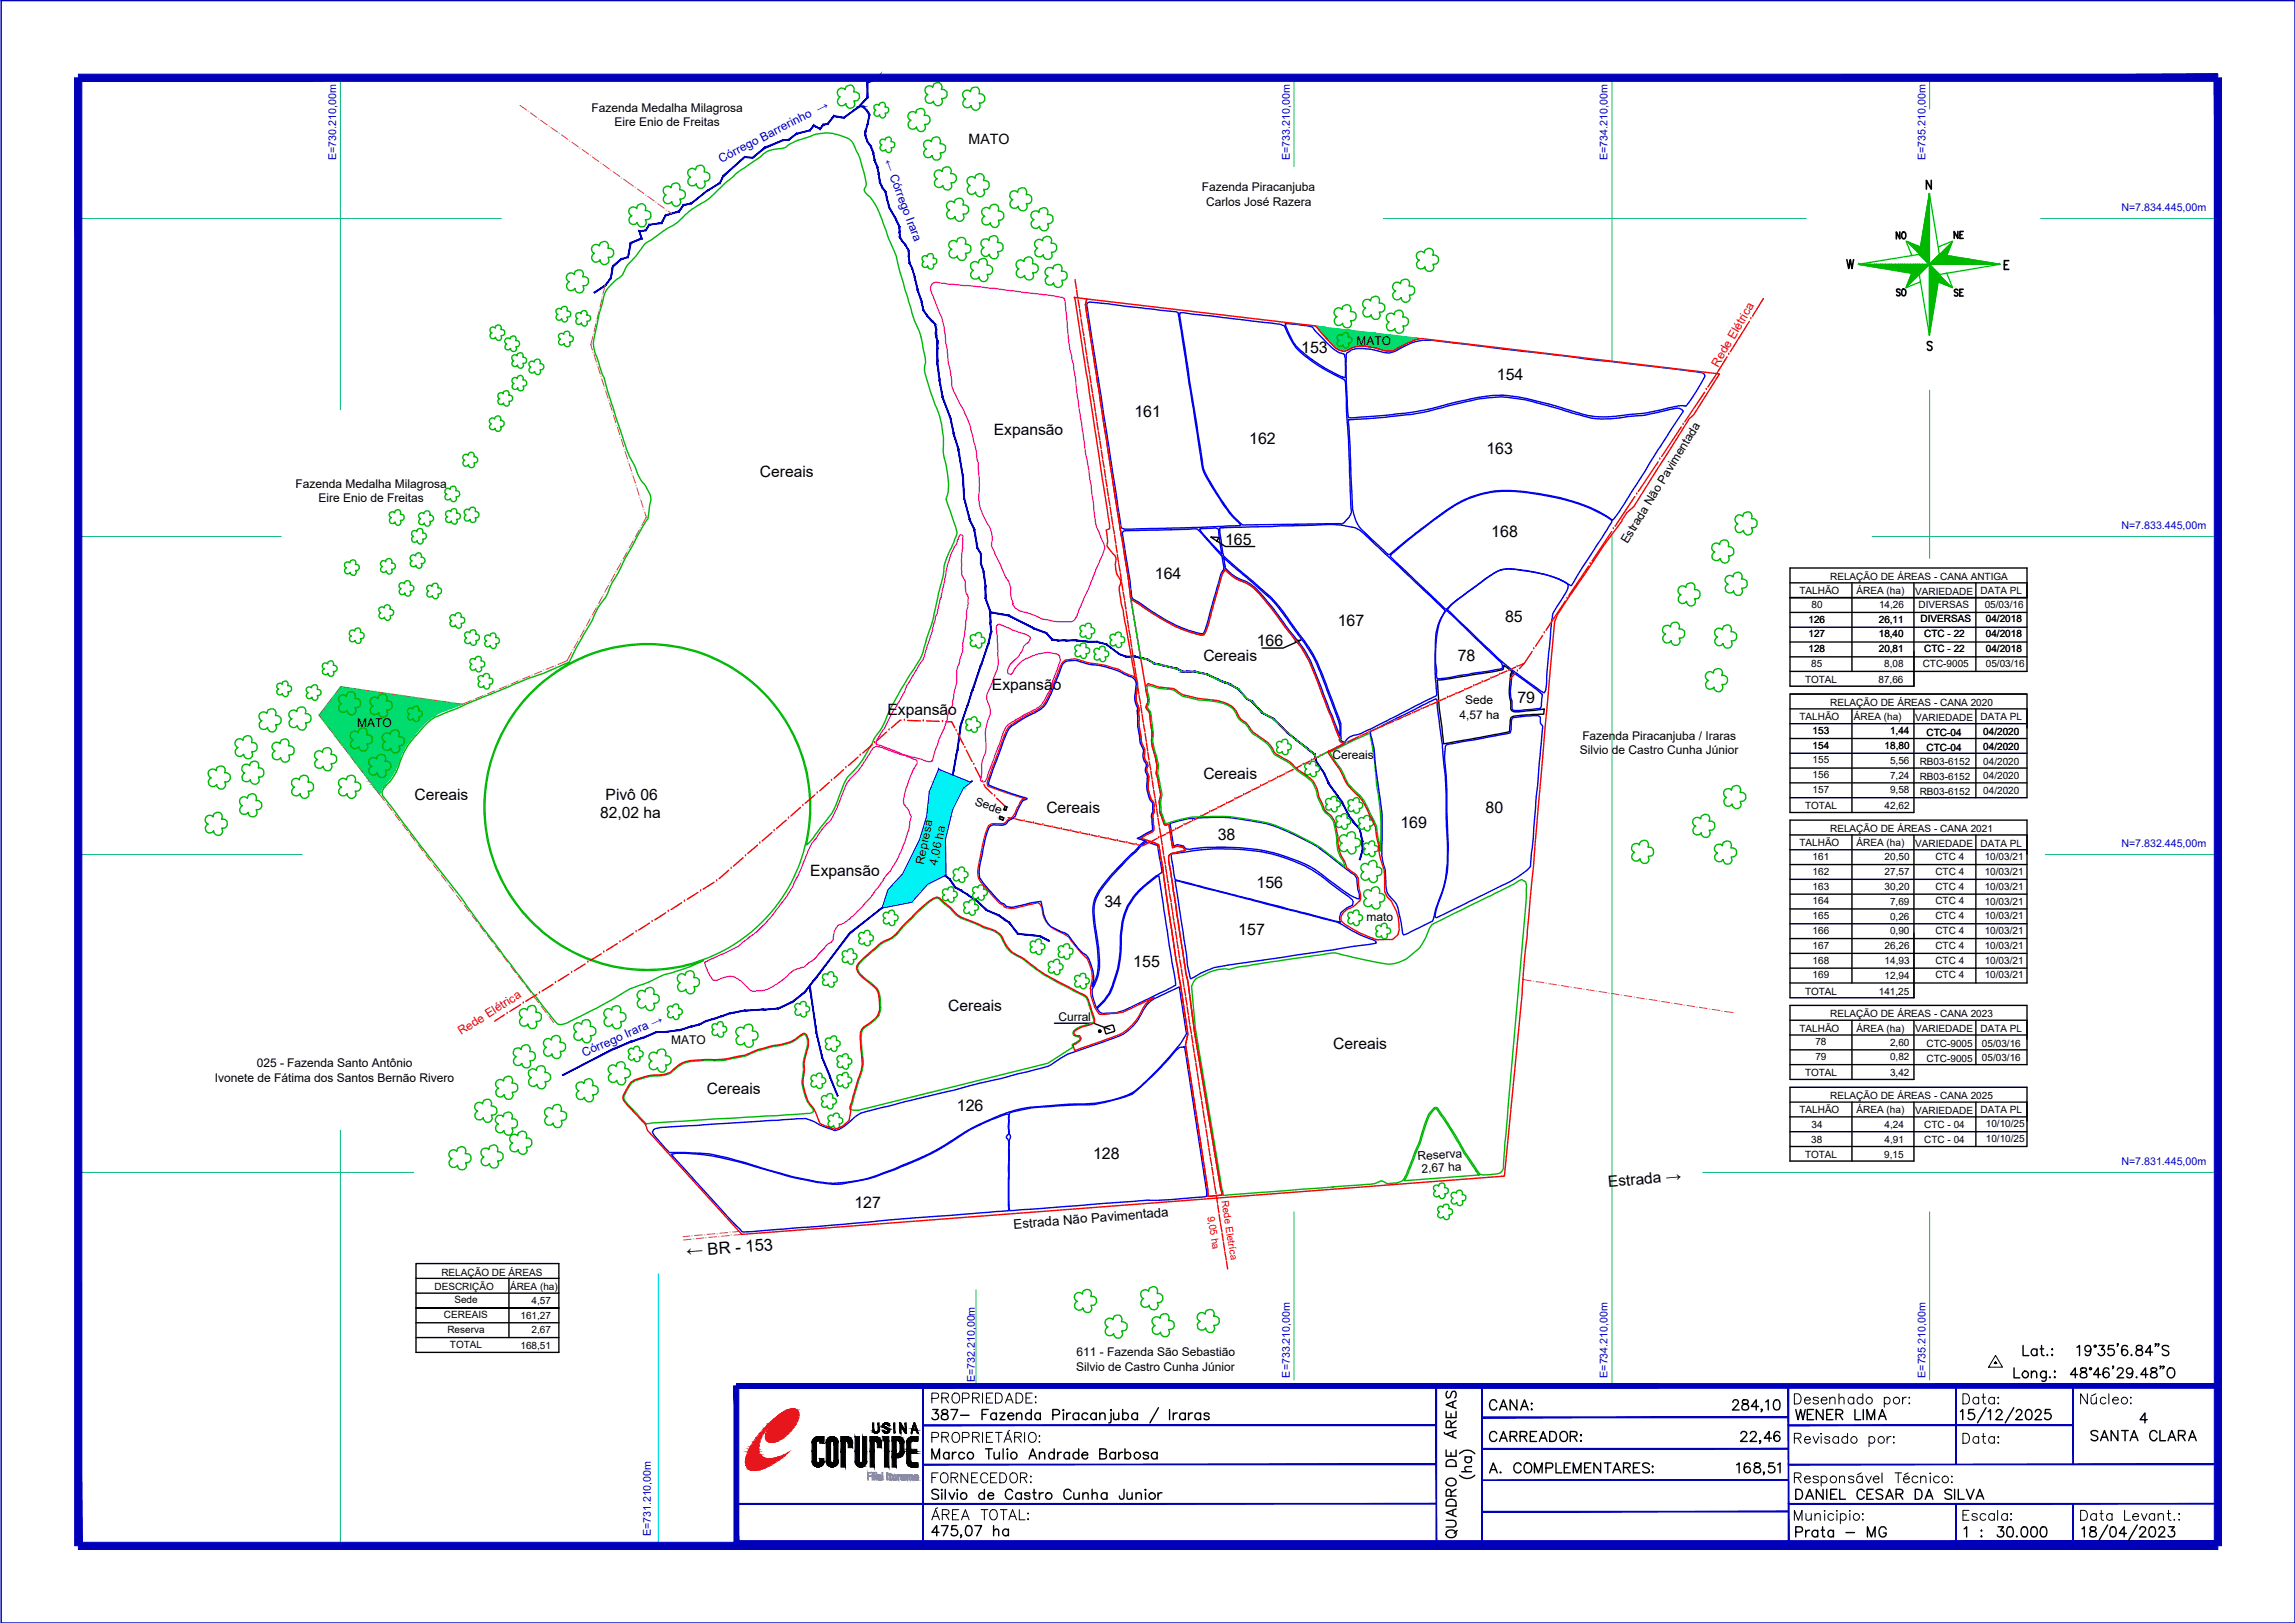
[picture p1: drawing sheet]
<svg xmlns="http://www.w3.org/2000/svg" width="420mm" height="297mm" viewBox="0 0 420 297" stroke-linecap="round" stroke-linejoin="round" font-family="sans-serif">
<defs><g id="words">
<g font-size="4.9">
<text x="169.7" y="257.9">PROPRIEDADE:</text>
<text x="272" y="259.3">CANA:</text>
<text x="327.7" y="261.1">WENER LIMA</text>
<text x="358.4" y="258.2">Data:</text>
<text x="272" y="264.9">CARREADOR:</text>
<text x="358.4" y="265.3">Data:</text>
<text x="382.1" y="264.9">SANTA CLARA</text>
<text x="169.7" y="272.7">FORNECEDOR:</text>
<text x="327.7" y="275.5">DANIEL CESAR DA SILVA</text>
<text x="327.7" y="282.6">Prata - MG</text>
</g>
<text font-size="4.4" x="346.4" y="55.4">SO</text>
<g font-size="4">
<text x="346.4" y="44.8">NO</text>
<text x="357" y="44.8">NE</text>
<text x="357" y="55.4">SE</text>
</g>
<text font-size="3" x="125.7" y="229.9" transform="rotate(-4 125.7 229.9)">← BR - 153</text>
<g font-size="2.9">
<text x="238.2" y="64.5">153</text>
<text x="274" y="69.6">154</text>
<text x="207.7" y="76.3">161</text>
<text x="181.9" y="79.6">Expansão</text>
<text x="228.7" y="81.4">162</text>
<text x="272.1" y="83.1">163</text>
<text x="139.1" y="87.3">Cereais</text>
<text x="224.3" y="99.8">165</text>
<text x="273" y="98.3">168</text>
<text x="211.4" y="105.9">164</text>
<text x="275.5" y="113.9">85</text>
<text x="230.1" y="118.3">166</text>
<text x="244.9" y="114.5">167</text>
<text x="220.3" y="121">Cereais</text>
<text x="266.9" y="120.9">78</text>
<text x="162.5" y="130.9">Expansão</text>
<text x="181.6" y="126.3">Expansão</text>
<text x="277.8" y="128.7">79</text>
<text x="220.3" y="142.6">Cereais</text>
<text x="75.9" y="146.5">Cereais</text>
<text x="109.9" y="149.8">82,02 ha</text>
<text x="110.9" y="146.4">Pivô 06</text>
<text x="191.6" y="148.8">Cereais</text>
<text x="271.9" y="148.7">80</text>
<text x="222.9" y="153.7">38</text>
<text x="256.4" y="151.6">169</text>
<text x="148.3" y="160.3">Expansão</text>
<text x="202.2" y="165.9">34</text>
<text x="230" y="162.5">156</text>
<text x="226.7" y="171.1">157</text>
<text x="207.5" y="177.1">155</text>
<text x="173.6" y="184.9">Cereais</text>
<text x="244.1" y="192">Cereais</text>
<text x="129.4" y="200.1">Cereais</text>
<text x="175.2" y="203.4">126</text>
<text x="200.1" y="212">128</text>
<text x="156.4" y="221.2">127</text>
</g>
<text font-size="2.8" x="294.5" y="217.3" transform="rotate(-5 294.5 217.3)">Estrada →</text>
<text font-size="2.6" x="177.3" y="26.4">MATO</text>
<text font-size="2.4" x="185.6" y="224.9" transform="rotate(-5 185.6 224.9)">Estrada Não Pavimentada</text>
<g font-size="2.2">
<text x="108.3" y="20.5">Fazenda Medalha Milagrosa</text>
<text x="112.5" y="23.1">Eire Enio de Freitas</text>
<text x="220" y="35">Fazenda Piracanjuba</text>
<text x="220.8" y="37.7">Carlos José Razera</text>
<text x="248.4" y="63.1">MATO</text>
<text x="54.1" y="89.3">Fazenda Medalha Milagrosa</text>
<text x="58.3" y="91.9">Eire Enio de Freitas</text>
<text x="297.9" y="99.6" transform="rotate(-58 297.9 99.6)">Estrada Não Pavimentada</text>
<text x="267.2" y="131.5">4,57 ha</text>
<text x="268.3" y="128.9">Sede</text>
<text x="65.4" y="133.1">MATO</text>
<text x="289.7" y="135.4">Fazenda Piracanjuba / Iraras</text>
<text x="244" y="138.9">Cereais</text>
<text x="289.2" y="138">Silvio de Castro Cunha Júnior</text>
<text x="178.4" y="147.3" transform="rotate(20 178.4 147.3)">Sede</text>
<text x="169.1" y="158.3" transform="rotate(-78 169.1 158.3)">Represa</text>
<text x="171.6" y="158.4" transform="rotate(-78 171.6 158.4)">4,06 ha</text>
<text x="250.1" y="168.5">mato</text>
<text x="122.9" y="191.1">MATO</text>
<text x="193.8" y="186.9">Curral</text>
<text x="39.3" y="197.9">Ivonete de Fátima dos Santos Bernão Rivero</text>
<text x="47" y="195.3">025 - Fazenda Santo Antônio</text>
<text x="259.6" y="212.3" transform="rotate(-4 259.6 212.3)">Reserva</text>
<text x="260.3" y="214.7" transform="rotate(-4 260.3 214.7)">2,67 ha</text>
<text x="197" y="250.9">Silvio de Castro Cunha Júnior</text>
<text x="197.1" y="248.2">611 - Fazenda São Sebastião</text>
</g>
<g font-size="2.2" fill="#0000b8">
<text x="132" y="29.8" transform="rotate(-27 132 29.8)">Córrego Barrerinho →</text>
<text x="161.8" y="29.5" transform="rotate(69 161.8 29.5)">← Córrego Irara</text>
<text x="107" y="193.4" transform="rotate(-24 107 193.4)">Córrego Irara →</text>
</g>
<g font-size="2.2" fill="#f00">
<text x="314.6" y="67.3" transform="rotate(-60 314.6 67.3)">Rede Elétrica</text>
<text x="84.5" y="189.5" transform="rotate(-32 84.5 189.5)">Rede Elétrica</text>
</g>
<g font-size="2" fill="#0000b8">
<text x="61.6" y="29.3" transform="rotate(-90 61.6 29.3)">E=730.210,00m</text>
<text x="236.1" y="29.3" transform="rotate(-90 236.1 29.3)">E=733.210,00m</text>
<text x="294.3" y="29.3" transform="rotate(-90 294.3 29.3)">E=734.210,00m</text>
<text x="352.5" y="29.3" transform="rotate(-90 352.5 29.3)">E=735.210,00m</text>
<text x="388.4" y="38.6">N=7.834.445,00m</text>
<text x="388.4" y="96.8">N=7.833.445,00m</text>
<text x="388.4" y="155.1">N=7.832.445,00m</text>
<text x="388.4" y="213.2">N=7.831.445,00m</text>
<text x="178.5" y="253" transform="rotate(-90 178.5 253)">E=732.210,00m</text>
<text x="236.1" y="252.1" transform="rotate(-90 236.1 252.1)">E=733.210,00m</text>
<text x="294.3" y="252.2" transform="rotate(-90 294.3 252.2)">E=734.210,00m</text>
<text x="352.5" y="252.2" transform="rotate(-90 352.5 252.2)">E=735.210,00m</text>
<text x="119.2" y="281.2" transform="rotate(-90 119.2 281.2)">E=731.210,00m</text>
</g>
<g font-size="1.8">
<text x="335.1" y="106.1">RELAÇÃO DE ÁREAS - CANA ANTIGA</text>
<text x="329.4" y="108.7">TALHÃO</text>
<text x="331.1" y="113.9">126</text>
<text x="331.6" y="111.3">80</text>
<text x="339.9" y="108.7">ÁREA (ha)</text>
<text x="344" y="113.9">26,11</text>
<text x="344" y="111.3">14,26</text>
<text x="350.6" y="108.8">VARIEDADE</text>
<text x="351.2" y="111.2">DIVERSAS</text>
<text x="351.6" y="113.9">DIVERSAS</text>
<text x="362.6" y="108.7">DATA PL</text>
<text x="363.3" y="111.2">05/03/16</text>
<text x="363.6" y="113.9">04/2018</text>
<text x="331.1" y="116.7">127</text>
<text x="331.1" y="119.4">128</text>
<text x="344" y="116.7">18,40</text>
<text x="344" y="119.4">20,81</text>
<text x="352.3" y="116.7">CTC - 22</text>
<text x="352.3" y="119.4">CTC - 22</text>
<text x="363.6" y="116.6">04/2018</text>
<text x="363.6" y="119.3">04/2018</text>
<text x="330.5" y="125">TOTAL</text>
<text x="331.6" y="122.1">85</text>
<text x="343.9" y="125">87,66</text>
<text x="345" y="122.1">8,08</text>
<text x="352" y="122.1">CTC-9005</text>
<text x="363.6" y="122">05/03/16</text>
<text x="329.4" y="131.8">TALHÃO</text>
<text x="335.1" y="129.2">RELAÇÃO DE ÁREAS - CANA 2020</text>
<text x="339.4" y="131.8">ÁREA (ha)</text>
<text x="350.6" y="131.9">VARIEDADE</text>
<text x="362.6" y="131.9">DATA PL</text>
<text x="331.9" y="134.3">153</text>
<text x="331.9" y="137">154</text>
<text x="345" y="137.1">18,80</text>
<text x="346" y="134.4">1,44</text>
<text x="352.7" y="134.6">CTC-04</text>
<text x="352.7" y="137.4">CTC-04</text>
<text x="363.1" y="134.6">04/2020</text>
<text x="363.1" y="137.2">04/2020</text>
<text x="331.9" y="139.7">155</text>
<text x="331.9" y="142.4">156</text>
<text x="346" y="139.8">5,56</text>
<text x="346" y="142.5">7,24</text>
<text x="351.5" y="140">RB03-6152</text>
<text x="351.5" y="142.7">RB03-6152</text>
<text x="363.1" y="139.9">04/2020</text>
<text x="363.1" y="142.6">04/2020</text>
<text x="330.5" y="148.1">TOTAL</text>
<text x="331.9" y="145.1">157</text>
<text x="345" y="148.1">42,62</text>
<text x="346" y="145.2">9,58</text>
<text x="351.5" y="145.4">RB03-6152</text>
<text x="363.1" y="145.4">04/2020</text>
<text x="329.4" y="154.9">TALHÃO</text>
<text x="335.1" y="152.3">RELAÇÃO DE ÁREAS - CANA 2021</text>
<text x="339.9" y="154.9">ÁREA (ha)</text>
<text x="350.6" y="155">VARIEDADE</text>
<text x="362.6" y="154.9">DATA PL</text>
<text x="331.9" y="157.4">161</text>
<text x="331.9" y="160.1">162</text>
<text x="345" y="157.5">20,50</text>
<text x="345" y="160.2">27,57</text>
<text x="354.3" y="157.4">CTC 4</text>
<text x="354.3" y="160.1">CTC 4</text>
<text x="363.3" y="157.4">10/03/21</text>
<text x="363.3" y="160.1">10/03/21</text>
<text x="331.9" y="162.8">163</text>
<text x="331.9" y="165.5">164</text>
<text x="345" y="162.9">30,20</text>
<text x="346" y="165.6">7,69</text>
<text x="354.3" y="162.8">CTC 4</text>
<text x="354.3" y="165.5">CTC 4</text>
<text x="363.3" y="162.8">10/03/21</text>
<text x="363.3" y="165.6">10/03/21</text>
<text x="331.9" y="168.2">165</text>
<text x="331.9" y="170.9">166</text>
<text x="331.9" y="173.6">167</text>
<text x="345" y="173.7">26,26</text>
<text x="346" y="168.3">0,26</text>
<text x="346" y="171">0,90</text>
<text x="354.3" y="168.2">CTC 4</text>
<text x="354.3" y="170.9">CTC 4</text>
<text x="354.3" y="173.6">CTC 4</text>
<text x="363.3" y="168.2">10/03/21</text>
<text x="363.3" y="170.9">10/03/21</text>
<text x="363.3" y="173.6">10/03/21</text>
<text x="331.9" y="176.3">168</text>
<text x="331.9" y="179.1">169</text>
<text x="345" y="176.4">14,93</text>
<text x="345" y="179.1">12,94</text>
<text x="354.3" y="176.3">CTC 4</text>
<text x="354.3" y="179">CTC 4</text>
<text x="363.3" y="176.3">10/03/21</text>
<text x="363.3" y="179.1">10/03/21</text>
<text x="330.5" y="182">TOTAL</text>
<text x="344" y="182">141,25</text>
<text x="329.4" y="188.8">TALHÃO</text>
<text x="332.4" y="191.3">78</text>
<text x="335.1" y="186.2">RELAÇÃO DE ÁREAS - CANA 2023</text>
<text x="339.9" y="188.8">ÁREA (ha)</text>
<text x="346" y="191.4">2,60</text>
<text x="350.6" y="188.9">VARIEDADE</text>
<text x="352.7" y="191.6">CTC-9005</text>
<text x="362.6" y="188.8">DATA PL</text>
<text x="362.8" y="191.5">05/03/16</text>
<text x="330.5" y="197">TOTAL</text>
<text x="332.4" y="194">79</text>
<text x="346" y="194.1">0,82</text>
<text x="346" y="197">3,42</text>
<text x="352.7" y="194.3">CTC-9005</text>
<text x="362.8" y="194.3">05/03/16</text>
<text x="329.4" y="203.8">TALHÃO</text>
<text x="335.1" y="201.2">RELAÇÃO DE ÁREAS - CANA 2025</text>
<text x="339.9" y="203.7">ÁREA (ha)</text>
<text x="350.6" y="203.9">VARIEDADE</text>
<text x="362.6" y="203.8">DATA PL</text>
<text x="331.6" y="209.2">38</text>
<text x="331.6" y="206.5">34</text>
<text x="345" y="206.5">4,24</text>
<text x="345" y="209.2">4,91</text>
<text x="352.3" y="209.1">CTC - 04</text>
<text x="352.3" y="206.4">CTC - 04</text>
<text x="363.6" y="209">10/10/25</text>
<text x="363.6" y="206.3">10/10/25</text>
<text x="330.5" y="211.9">TOTAL</text>
<text x="345" y="211.9">9,15</text>
<text x="80.8" y="233.5">RELAÇÃO DE ÁREAS</text>
<text x="79.5" y="236">DESCRIÇÃO</text>
<text x="83.2" y="238.5">Sede</text>
<text x="93.4" y="236">ÁREA (ha)</text>
<text x="97.3" y="238.6">4,57</text>
<text x="81.3" y="241.2">CEREAIS</text>
<text x="81.9" y="244">Reserva</text>
<text x="95.3" y="241.3">161,27</text>
<text x="97.3" y="244">2,67</text>
<text x="82.4" y="246.7">TOTAL</text>
<text x="95.3" y="246.8">168,51</text>
</g>
<g font-size="1.8" fill="#f00">
<text x="223.6" y="219.7" transform="rotate(81 223.6 219.7)">Rede Eletríca</text>
<text x="221.1" y="222.7" transform="rotate(81 221.1 222.7)">9,05 ha</text>
</g>
<g font-size=".4" fill="#b88a00">
<text x="96.9" y="20.3" transform="rotate(-149 96.9 20.3)">X</text>
<text x="98.8" y="21.7" transform="rotate(-141 98.8 21.7)">X</text>
<text x="100.8" y="23.1" transform="rotate(-141 100.8 23.1)">X</text>
<text x="102.6" y="24.4" transform="rotate(-146 102.6 24.4)">X</text>
<text x="104.5" y="25.8" transform="rotate(-141 104.5 25.8)">X</text>
<text x="106.4" y="27.1" transform="rotate(-141 106.4 27.1)">X</text>
<text x="108.3" y="28.4" transform="rotate(-141 108.3 28.4)">X</text>
<text x="110.2" y="29.8" transform="rotate(-146 110.2 29.8)">X</text>
<text x="112.1" y="31.1" transform="rotate(-149 112.1 31.1)">X</text>
<text x="114" y="32.5" transform="rotate(-149 114 32.5)">X</text>
<text x="116.5" y="34.3" transform="rotate(-146 116.5 34.3)">X</text>
<text x="118.4" y="35.6" transform="rotate(-141 118.4 35.6)">X</text>
<text x="120.3" y="37" transform="rotate(-141 120.3 37)">X</text>
<text x="122.2" y="38.4" transform="rotate(-146 122.2 38.4)">X</text>
<text x="109.3" y="59" transform="rotate(-82 109.3 59)">X</text>
<text x="109.9" y="56.8" transform="rotate(-81 109.9 56.8)">X</text>
<text x="110.4" y="54.5" transform="rotate(-81 110.4 54.5)">X</text>
<text x="108.8" y="61.3" transform="rotate(-72 108.8 61.3)">X</text>
<text x="108.8" y="64.6" transform="rotate(-108 108.8 64.6)">X</text>
<text x="109.5" y="66.8" transform="rotate(-108 109.5 66.8)">X</text>
<text x="110.2" y="69" transform="rotate(-99 110.2 69)">X</text>
<text x="110.9" y="71.2" transform="rotate(-108 110.9 71.2)">X</text>
<text x="111.6" y="73.4" transform="rotate(-108 111.6 73.4)">X</text>
<text x="112.4" y="75.6" transform="rotate(-108 112.4 75.6)">X</text>
<text x="113.1" y="77.9" transform="rotate(-108 113.1 77.9)">X</text>
<text x="113.8" y="80.1" transform="rotate(-108 113.8 80.1)">X</text>
<text x="114.5" y="82.3" transform="rotate(-99 114.5 82.3)">X</text>
<text x="115.2" y="84.5" transform="rotate(-108 115.2 84.5)">X</text>
<text x="115.9" y="86.7" transform="rotate(-106 115.9 86.7)">X</text>
<text x="116.6" y="88.9" transform="rotate(-108 116.6 88.9)">X</text>
<text x="117.3" y="91.2" transform="rotate(-108 117.3 91.2)">X</text>
<text x="118.1" y="93.4" transform="rotate(-106 118.1 93.4)">X</text>
<text x="115.1" y="100.9" transform="rotate(-63 115.1 100.9)">X</text>
<text x="116.2" y="98.8" transform="rotate(-59 116.2 98.8)">X</text>
<text x="117.3" y="96.8" transform="rotate(-59 117.3 96.8)">X</text>
<text x="111.7" y="107" transform="rotate(-63 111.7 107)">X</text>
<text x="112.8" y="104.9" transform="rotate(-56 112.8 104.9)">X</text>
<text x="113.9" y="102.9" transform="rotate(-63 113.9 102.9)">X</text>
<text x="108.3" y="113.1" transform="rotate(-59 108.3 113.1)">X</text>
<text x="109.4" y="111" transform="rotate(-59 109.4 111)">X</text>
<text x="110.6" y="109" transform="rotate(-63 110.6 109)">X</text>
<text x="104.9" y="119.2" transform="rotate(-63 104.9 119.2)">X</text>
<text x="106" y="117.2" transform="rotate(-63 106 117.2)">X</text>
<text x="107.2" y="115.1" transform="rotate(-63 107.2 115.1)">X</text>
<text x="93" y="125.5" transform="rotate(-27 93 125.5)">X</text>
<text x="95.2" y="124.7" transform="rotate(-27 95.2 124.7)">X</text>
<text x="97.4" y="123.8" transform="rotate(-27 97.4 123.8)">X</text>
<text x="99.5" y="122.9" transform="rotate(-27 99.5 122.9)">X</text>
<text x="101.6" y="122" transform="rotate(-18 101.6 122)">X</text>
<text x="59.7" y="129.4" transform="rotate(-51 59.7 129.4)">X</text>
<text x="61.1" y="127.6" transform="rotate(-59 61.1 127.6)">X</text>
<text x="64.1" y="126.1" transform="rotate(8 64.1 126.1)">X</text>
<text x="66.4" y="126.4" transform="rotate(9 66.4 126.4)">X</text>
<text x="68.7" y="126.7">X</text>
<text x="71" y="127.1" transform="rotate(8 71 127.1)">X</text>
<text x="73.3" y="127.4" transform="rotate(9 73.3 127.4)">X</text>
<text x="75.6" y="127.7" transform="rotate(8 75.6 127.7)">X</text>
<text x="77.9" y="128.1" transform="rotate(9 77.9 128.1)">X</text>
<text x="80.2" y="128.4" transform="rotate(9 80.2 128.4)">X</text>
<text x="82.6" y="128.8" transform="rotate(9 82.6 128.8)">X</text>
<text x="86.6" y="128.2" transform="rotate(-18 86.6 128.2)">X</text>
<text x="88.8" y="127.3" transform="rotate(-22 88.8 127.3)">X</text>
<text x="90.9" y="126.4" transform="rotate(-18 90.9 126.4)">X</text>
<text x="59.9" y="132.6" transform="rotate(-129 59.9 132.6)">X</text>
<text x="61.3" y="134.5" transform="rotate(-129 61.3 134.5)">X</text>
<text x="62.8" y="136.3" transform="rotate(-129 62.8 136.3)">X</text>
<text x="64.2" y="138.2" transform="rotate(-129 64.2 138.2)">X</text>
<text x="65.6" y="140" transform="rotate(-129 65.6 140)">X</text>
<text x="67" y="141.9" transform="rotate(-129 67 141.9)">X</text>
<text x="68.4" y="143.7" transform="rotate(-129 68.4 143.7)">X</text>
<text x="70.8" y="146.9" transform="rotate(-129 70.8 146.9)">X</text>
<text x="72.2" y="148.7" transform="rotate(-129 72.2 148.7)">X</text>
<text x="73.6" y="150.6" transform="rotate(-129 73.6 150.6)">X</text>
<text x="75.1" y="152.4" transform="rotate(-121 75.1 152.4)">X</text>
<text x="76.5" y="154.2" transform="rotate(-129 76.5 154.2)">X</text>
<text x="77.9" y="156.1" transform="rotate(-129 77.9 156.1)">X</text>
<text x="79.3" y="158" transform="rotate(-129 79.3 158)">X</text>
<text x="80.7" y="159.8" transform="rotate(-129 80.7 159.8)">X</text>
<text x="82.1" y="161.7" transform="rotate(-129 82.1 161.7)">X</text>
<text x="83.5" y="163.5" transform="rotate(-129 83.5 163.5)">X</text>
<text x="84.9" y="165.4" transform="rotate(-129 84.9 165.4)">X</text>
<text x="86.4" y="167.2" transform="rotate(-129 86.4 167.2)">X</text>
<text x="87.8" y="169.1" transform="rotate(-129 87.8 169.1)">X</text>
<text x="89.2" y="170.9" transform="rotate(-124 89.2 170.9)">X</text>
<text x="90.6" y="172.7" transform="rotate(-121 90.6 172.7)">X</text>
<text x="92" y="174.6" transform="rotate(-129 92 174.6)">X</text>
<text x="93.4" y="176.5" transform="rotate(-129 93.4 176.5)">X</text>
<text x="94.8" y="178.3" transform="rotate(-129 94.8 178.3)">X</text>
<text x="280.6" y="179.7" transform="rotate(9 280.6 179.7)">X</text>
<text x="96.2" y="180.2" transform="rotate(-129 96.2 180.2)">X</text>
<text x="97.7" y="182" transform="rotate(-129 97.7 182)">X</text>
<text x="99.1" y="183.9" transform="rotate(-129 99.1 183.9)">X</text>
<text x="100.5" y="185.7" transform="rotate(-129 100.5 185.7)">X</text>
<text x="283" y="180.1" transform="rotate(8 283 180.1)">X</text>
<text x="285.2" y="180.4" transform="rotate(9 285.2 180.4)">X</text>
<text x="287.5" y="180.8" transform="rotate(9 287.5 180.8)">X</text>
<text x="289.8" y="181.2" transform="rotate(9 289.8 181.2)">X</text>
<text x="292.1" y="181.5" transform="rotate(8 292.1 181.5)">X</text>
<text x="294.4" y="181.9" transform="rotate(9 294.4 181.9)">X</text>
<text x="296.7" y="182.2" transform="rotate(9 296.7 182.2)">X</text>
<text x="299" y="182.6" transform="rotate(8 299 182.6)">X</text>
<text x="301.3" y="183" transform="rotate(9 301.3 183)">X</text>
<text x="303.6" y="183.3" transform="rotate(9 303.6 183.3)">X</text>
<text x="305.9" y="183.7" transform="rotate(8 305.9 183.7)">X</text>
<text x="308.2" y="184.1" transform="rotate(9 308.2 184.1)">X</text>
<text x="310.5" y="184.4" transform="rotate(9 310.5 184.4)">X</text>
<text x="312.8" y="184.8" transform="rotate(8 312.8 184.8)">X</text>
<text x="315.1" y="185.2" transform="rotate(9 315.1 185.2)">X</text>
<text x="126.8" y="226" transform="rotate(180 126.8 226)">X</text>
<text x="127.1" y="226.6" transform="rotate(180 127.1 226.6)">X</text>
<text x="129.2" y="225.8" transform="rotate(172 129.2 225.8)">X</text>
<text x="129.4" y="226.4" transform="rotate(180 129.4 226.4)">X</text>
<text x="131.5" y="225.6" transform="rotate(172 131.5 225.6)">X</text>
<text x="131.7" y="226.1" transform="rotate(171 131.7 226.1)">X</text>
<text x="133.8" y="225.4" transform="rotate(171 133.8 225.4)">X</text>
<text x="134.1" y="225.9" transform="rotate(172 134.1 225.9)">X</text>
</g>
</g></defs>
<!-- layer: GRID -->
<g fill="none" stroke="#00b8b8" stroke-width=".18">
<path d="M62.3 14.3v60.7M236.9 14.3v16.2M295.1 14.3v51.8M353.3 14.3v5.7M14.4 40h77.4M253.3 40h77.4M373.6 40h32.4M353.3 71.4v30.8M14.4 98.2h37.1M295.1 97.8v155.8M342.7 98.2h63.3M14.4 156.4h40.9"/>
<path d="M374.4 156.4h31.6M14.4 214.6h61.3M62.3 206.9v76M311.7 214.6h94.3M120.5 233.1v49.8M178.7 236v17.6M236.9 221.8v30.8M353.3 221.8v30.8"/>
</g>
<!-- layer: _HACHURA MATO -->
<g fill="#00dd6e" stroke="#00dd6e" stroke-width=".18">
<path d="M240.7 59.6l.7 .1z"/>
<path d="M253.8 64.2h1.2z"/>
<path d="M245.5 64.2h1z"/>
<path d="M62.4 125.7l22.2 3.2h-24.7z"/>
<path d="M68.8 144.5h.9v.5z"/>
<path d="M240.9 59.7l2.3 .3zM240.9 59.7l2.3 .3h-2.1z"/>
<path d="M241.1 60l6.4 .5-4.3-.5zM241.1 60l6.4 .5h-5.9z"/>
<path d="M241.6 60.5l10.3 .5-4.4-.5zM241.6 60.5l10.3 .5h-9.9z"/>
<path d="M242 61l12.5 .3-2.6-.3zM242 61l12.5 .3h-12.3z"/>
<path d="M242.2 61.3l18 .7-5.7-.7zM242.2 61.3l18 .7h-17.4z"/>
<path d="M242.8 62h17.4zM242.8 62h17z"/>
<path d="M242.9 62h16.9zM242.9 62l16.5 .1z"/>
<path d="M243 62.1l15.2 .5 1.2-.5zM243 62.1l15.2 .5h-14.8z"/>
<path d="M243.4 62.6l14.4 .2 .4-.2zM243.4 62.6l14.4 .2h-14.2z"/>
<path d="M243.6 62.8h14.2zM243.6 62.8l14 .1z"/>
<path d="M243.7 62.9l13.3 .2 .6-.2zM243.7 62.9l13.3 .2h-13z"/>
<path d="M244 63.1l12.6 .2 .4-.2zM244 63.1l12.6 .2h-12.4z"/>
<path d="M244.2 63.3h5.4zM244.2 63.3l4.7 .1z"/>
<path d="M249.6 63.3h7zM249.6 63.3l6.9 .1z"/>
<path d="M244.2 63.4h4.7zM244.2 63.4h4.3z"/>
<path d="M249.9 63.4h6.6zM249.9 63.4h6.5z"/>
<path d="M250.4 63.4h6zM250.4 63.4l5.9 .1z"/>
<path d="M244.2 63.4l3.5 .2 .8-.2zM244.2 63.4l3.5 .2h-3.3z"/>
<path d="M250.9 63.5l5.1 .2 .3-.2zM250.9 63.5l5.1 .2h-4.3z"/>
<path d="M244.4 63.6l3 .1 .3-.1zM244.4 63.6l3 .1h-2.8z"/>
<path d="M251.7 63.7l4 .2 .3-.2zM251.7 63.7l4 .2h-3.3z"/>
<path d="M244.6 63.7l2.4 .3 .4-.3zM244.6 63.7l2.4 .3h-2z"/>
<path d="M252.4 63.9h3.3zM252.4 63.9l3.1 .1z"/>
<path d="M245 64l1.8 .1 .2-.1zM245 64l1.8 .1h-1.6z"/>
<path d="M245.2 64.1h1.6zM245.2 64.1h1.5z"/>
<path d="M252.7 64l2.4 .2 .4-.2zM252.7 64l2.4 .2h-1.7z"/>
<path d="M245.3 64.1h1.4zM245.3 64.1l1.2 .1z"/>
<path d="M253.4 64.2h1.7zM253.4 64.2h1.6z"/>
<path d="M253.8 64.2h.8zM254.1 64.2h.5z"/>
<path d="M245.5 64.2h.8zM245.9 64.2h.4z"/>
<path d="M59.9 128.9l24.3 .2 .4-.2zM59.9 128.9l24.3 .2h-24.4z"/>
<path d="M59.8 129.1l23.6 .2 .8-.2zM59.8 129.1l23.6 .2h-23.8z"/>
<path d="M59.6 129.3l23.1 .3 .7-.3zM59.6 129.3l23.1 .3h-23.3z"/>
<path d="M59.4 129.6l22.6 .3 .7-.3zM59.4 129.6l22.6 .3h-22.8z"/>
<path d="M59.2 129.9l22 .3 .8-.3zM59.2 129.9l22 .3h-22.2z"/>
<path d="M59 130.2l21.4 .3 .8-.3zM59 130.2l21.4 .3h-21.7z"/>
<path d="M58.7 130.5l21.1 .4 .6-.4zM58.7 130.5l21.1 .4h-21.4z"/>
<path d="M58.4 130.9l21.1 .1 .3-.1zM58.4 130.9l21.1 .1h-21z"/>
<path d="M58.5 131l20.2 .6 .8-.6zM58.5 131l20.2 .6h-19.8z"/>
<path d="M58.9 131.6l19 .7 .8-.7zM58.9 131.6l19 .7h-18.4z"/>
<path d="M59.5 132.3l17.6 .8 .8-.8zM59.5 132.3l17.6 .8h-17z"/>
<path d="M60.1 133.1l16.3 .7 .7-.7zM60.1 133.1l16.3 .7h-15.7z"/>
<path d="M60.7 133.8l15 .9 .7-.9zM60.7 133.8l15 .9h-14.4z"/>
<path d="M61.3 134.7l13.8 .8 .6-.8zM61.3 134.7l13.8 .8h-13.2z"/>
<path d="M61.9 135.5l12.5 .8 .7-.8zM61.9 135.5l12.5 .8h-11.8z"/>
<path d="M62.6 136.3l11.4 .8 .4-.8zM62.6 136.3l11.4 .8h-10.8z"/>
<path d="M63.2 137.1l10.3 .8 .5-.8zM63.2 137.1l10.3 .8h-9.7z"/>
<path d="M63.8 137.9l9.4 .8 .3-.8zM63.8 137.9l9.4 .8h-8.8z"/>
<path d="M64.4 138.7l8.6 .9 .2-.9zM64.4 138.7l8.6 .9h-8z"/>
<path d="M65 139.6l7.6 .8 .4-.8zM65 139.6l7.6 .8h-6.9z"/>
<path d="M65.7 140.4l6.6 .7 .3-.7zM65.7 140.4l6.6 .7h-6.1z"/>
<path d="M66.2 141.1l5.7 .7 .4-.7zM66.2 141.1l5.7 .7h-5.1z"/>
<path d="M66.8 141.8l4.6 .7 .5-.7zM66.8 141.8l4.6 .7h-4.1z"/>
<path d="M67.3 142.5l3.6 .6 .5-.6zM67.3 142.5l3.6 .6h-3.2z"/>
<path d="M67.7 143.1l2.7 .5 .5-.5zM67.7 143.1l2.7 .5h-2.2z"/>
<path d="M68.2 143.6l1.9 .5 .3-.5zM68.2 143.6l1.9 .5h-1.6z"/>
<path d="M68.5 144.1l1.2 .4 .4-.4zM68.5 144.1l1.2 .4h-.9z"/>
<path d="M68.8 144.5l.4 .5h.5zM69.2 145h.5l-.2 .4z"/>
</g>
<!-- layer: _HACHURA REPRESA -->
<g fill="#0ff" stroke="#0ff" stroke-width=".18">
<path d="M171.8 140.8l5.6 2.2h-6.5z"/>
<path d="M177.5 143.1l.4-.1z"/>
<path d="M170.9 143l6.6 .1zM170.9 143l6.6 .1z"/>
<path d="M170.9 143.1l5.5 1.2 1.5-1.2zM170.9 143.1l5.5 1.2h-6z"/>
<path d="M170.4 144.3l5.6 .6 .4-.6zM170.4 144.3l5.6 .6h-5.9z"/>
<path d="M170.1 144.9l4.3 3.2 1.6-3.2zM170.1 144.9l4.3 3.2h-4.6z"/>
<path d="M169.8 148.1l4.3 1.2 .3-1.2zM169.8 148.1l4.3 1.2h-4.4z"/>
<path d="M169.7 149.3l3.4 4.3 1-4.3zM169.7 149.3l3.4 4.3h-4.7z"/>
<path d="M168.4 153.6l4.7 .1zM168.4 153.6l4.7 .1h-4.7z"/>
<path d="M168.4 153.7l4.8 6.2-.1-6.2zM168.4 153.7l4.8 6.2h-7.9z"/>
<path d="M165.3 159.9l7.9 .3v-.3zM165.3 159.9l7.9 .3h-8.2z"/>
<path d="M165 160.2l4.8 1.7 3.4-1.7zM165 160.2l4.8 1.7h-6.4z"/>
<path d="M163.4 161.9l5.6 .9 .8-.9zM163.4 161.9l5.6 .9h-6.4z"/>
<path d="M162.6 162.8l4.3 2.3 2.1-2.3zM162.6 162.8l4.3 2.3h-5.1z"/>
<path d="M161.8 165.1l-.3 1.1zM161.8 165.1h5.1l-5.4 1.1z"/>
</g>
<!-- layer: _HACHURA SEDE -->
<g fill="#dcdcdc" stroke="#dcdcdc" stroke-width=".18">
<path d="M183 149.4l.6 .2h-.6z"/>
<path d="M183 149.7h.8l-.1 .1z"/>
<path d="M184 147.6l.4 .1h-.5z"/>
<path d="M183.9 147.7h.5l-.2 .5z"/>
<path d="M183 149.6h.6zM183 149.6h.6z"/>
<path d="M183 149.6l.8 .1zM183 149.6l.8 .1z"/>
<path d="M183 149.7v.1h.7zM183 149.8h.7l-.1 .3z"/>
<path d="M183.9 147.7l-.1 .5h.4zM183.8 148.2h.4l-.1 .1z"/>
<path d="M183 149.6h.6zM183 149.6h.6z"/>
<path d="M183 149.6l.8 .1zM183 149.6l.8 .1z"/>
<path d="M183 149.7v.1h.7zM183 149.8h.7l-.1 .3z"/>
<path d="M183.9 147.7l-.1 .5h.4zM183.8 148.2h.4l-.1 .1z"/>
</g>
<!-- layer: CEREAIS -->
<path d="M207 109.2l.3 .6 1 .6a48.4 48.4 0 0 0 8 4.7l3.5 1.1h.6a19.2 19.2 0 0 0 1.6-5l1.4-4.8a3.1 3.1 0 0 1 .8-2v-.2a8.3 8.3 0 0 0 4 2.6 16.5 16.5 0 0 1 4.5 4.4l3.3 4.4a24.4 24.4 0 0 1 5.3 9.4l4 10.2-.1 .2 .6 .6h.4l-5.4 2.8-.1-.7a54.9 54.9 0 0 1-7.4-6.5l-2.3-1.2-1.7-2-1-.5-1.5-1.8-1.8-.9-2-.8a10.1 10.1 0 0 0-6.5-1.5l-.9-.5-4.3-1-1.2-.7-1.3-.3zM210.2 125.5h.3a15.4 15.4 0 0 0 4.2 .8l1.8 1.1a35.7 35.7 0 0 0 6.3 1.1 4.2 4.2 0 0 1 3.6 2.3l.6 1a4 4 0 0 1 1.8 1.8l.5 .6 .9 .6a6.6 6.6 0 0 1 3.1 3.2l.2 .2a11.1 11.1 0 0 1 4.2 3l.9 .6a4.7 4.7 0 0 1 2.6 3.9l.9 2.3 .4 .5a4.4 4.4 0 0 1 2 3.6l.3 2.4a5 5 0 0 0 1.2 3.2l.2 .6-.1 .3-1-.8a33.2 33.2 0 0 0-10.2-6.2 29.8 29.8 0 0 0-8.6-2l-1.4-.1-3-.1a23.7 23.7 0 0 0-6.3 .7l-2.2 .7-.4-1a6.5 6.5 0 0 1-.3-4.1l-.5-3.3a2.78 2.78 0 0 1-.1-2.2l-.4-1.9a8.6 8.6 0 0 1-.6-4.2l-.3-3.1a2.41 2.41 0 0 0-.7-1.5 3.1 3.1 0 0 0 0-2.7l-.1-1zM243.4 137.7l4.4-2.2 3-1.3 .7 4 .5 5.3 .6 4.1a38.7 38.7 0 0 1 .1 7.3v.9l-.1-1.3-.3-1-.3-2.3-1.1-2.3a9.7 9.7 0 0 0-3.3-4.6l-.8-.8-.5-.9a10.3 10.3 0 0 0-2.1-3.6z" fill="none" stroke="#00b800" stroke-width=".25"/>
<!-- layer: 0114000387034 -->
<path d="M206.1 157.6l2.4-2.4a2.35 2.35 0 0 1 1.8-1l1.7 .6 .7 4.9a21.4 21.4 0 0 0-5.2 4.4 12.7 12.7 0 0 0-2.4 8.6 20.7 20.7 0 0 1-2 9l-1 1.3-1.3 1.5-.2-.3a8.2 8.2 0 0 1-.7-3.1 9.1 9.1 0 0 0 1.3-6.4l-.1-1.5a40.8 40.8 0 0 1-.8-7.4 9.5 9.5 0 0 1 2.7-4.8z" fill="none" stroke="#00f" stroke-width=".25"/>
<!-- layer: 0114000387155 -->
<path d="M208.6 163.1a15.4 15.4 0 0 1 3.6-2.8l3.1 20-8 3.9a8.2 8.2 0 0 1-5.9 1.1l-.5-.6 .1-.3a10.3 10.3 0 0 0 3.6-6.4 22 22 0 0 0 .7-6.7 11.9 11.9 0 0 1 3.3-8.2z" fill="none" stroke="#00f" stroke-width=".25"/>
<!-- layer: 0114000387156 -->
<path d="M214.5 156.3l.8-.1a41.6 41.6 0 0 1 19 .5 23.5 23.5 0 0 1 9.4 5.1l3.9 2.9 .1 .3-.1 .7-1.3 .7a1.69 1.69 0 0 0-.9 2.4l-30.3-7.8-.7-4.3z" fill="none" stroke="#00f" stroke-width=".25"/>
<!-- layer: 0114000387157 -->
<path d="M215.1 161.2l1.2 .2 26.7 6.9a7.1 7.1 0 0 1 3.5 1.4l2.6 1.4 2.5 1 .2 .1 .2 .4-27 4a16.6 16.6 0 0 0-7 2.5l-.7-2.7v-1.4z" fill="none" stroke="#00f" stroke-width=".25"/>
<!-- layer: 0114000387038 -->
<path d="M214.2 150.7a20.2 20.2 0 0 1 7.7-1.1 38.4 38.4 0 0 1 12.4 2l.5 .2a54.4 54.4 0 0 1 6.9 3.5l5.7 4.5a1.94 1.94 0 0 1 1.1 2.1l.1 .9a2.89 2.89 0 0 1 .2 1.7 12.5 12.5 0 0 1-4.6-2.8l-.9-.6a20 20 0 0 0-8.3-4.5 41.7 41.7 0 0 0-16-1.3 2.91 2.91 0 0 1-2 0l-.3-.5-.5-.1a1.26 1.26 0 0 0-1.4 .1z" fill="none" stroke="#00f" stroke-width=".25"/>
<!-- layer: 0114000387154 -->
<path d="M246.6 64.6a3.8 3.8 0 0 1 3.3-.8l2.4 .4a3.3 3.3 0 0 0 3.4 0l.9-.6a8.8 8.8 0 0 1 5.7-1.3l49.3 5.9 .4 .2 .2 .4-1.6 2.8a10.2 10.2 0 0 1-2 2.7l-.6-.1-1.5 .3a48.6 48.6 0 0 1-9.7 1.6 17.3 17.3 0 0 1-9.7-1.1 68.1 68.1 0 0 0-11.7-2.7 46.9 46.9 0 0 0-13.2 2.4 90.8 90.8 0 0 1-15.4 1.7l-.3-6.6-.1-4.8z" fill="none" stroke="#00f" stroke-width=".25"/>
<!-- layer: 0114000387153 -->
<path d="M235.3 59.2l2.1 .2 2.9 .4 .4 .7a16 16 0 0 0 4.5 4l.9 .3 .2 .8v1.6l-.1 1.9a26.1 26.1 0 0 1-9-5.8l-1.1-2z" fill="none" stroke="#00f" stroke-width=".25"/>
<!-- layer: SEDE -->
<g fill="none" stroke="#000" stroke-width=".25">
<path d="M263.1 124.4h1.1l9.7-1.6 1.3-.3 .1-.8 1.6 1.3-.4 .4v.5a10.8 10.8 0 0 0 .1 4.4v1.4a1.09 1.09 0 0 0 1.3 .6l4.8-.5-.1 .9-2.3 .1a10.8 10.8 0 0 0-3.7 .5l-.2 2.5a2.06 2.06 0 0 1-1.5 .4l-10.6 1.9-.2-1.9a82.8 82.8 0 0 1-1-9.6zM183 149.4l.8 .3-.2 .4-.6-.3zM184 147.6l.4 .1-.3 .6-.3-.1zM202.2 188l1.6-.4 .3 1-.2 .2-1.3 .4h-.2z"/>
<circle cx="201.3" cy="188.7" r=".19"/>
<circle cx="201.3" cy="188.7" r=".22"/>
</g>
<!-- layer: 0114000387080 -->
<path d="M264.8 136.3l11-2a.78 .78 0 0 0 .8-1.1l.1-.8a.82 .82 0 0 1 .1-.9 .82 .82 0 0 1 .8-.2l3.1-.3a1.14 1.14 0 0 1 1.3 .3v.3a1.24 1.24 0 0 0 .4 1.3l-2.2 25.4a1.44 1.44 0 0 1-.7 1l-.7 .5a45.8 45.8 0 0 1-7.5 4.1l-7.9 3.9-.4 .2-.2-.1a16 16 0 0 1 1.4-5 26.1 26.1 0 0 0 .9-9.4l-.3-10.9a22.5 22.5 0 0 1-.2-6z" fill="none" stroke="#00f" stroke-width=".25"/>
<!-- layer: 0114000387078 -->
<path d="M264.5 112.1l.4-.4 10 9.6 .2 .5-.1 .6-11.4 1.8h-.5l-.1-.2v-1.3a20.6 20.6 0 0 1 .9-9.5z" fill="none" stroke="#00f" stroke-width=".25"/>
<!-- layer: 0114000387085 -->
<path d="M265.6 110.9l5-3.9a17 17 0 0 1 4.4-2.8 9.2 9.2 0 0 1 3.3 .1l1.9 .3a16.5 16.5 0 0 1 6.7 2.2l.2 .4a7.9 7.9 0 0 1-1.8 3.4 5.6 5.6 0 0 0-1.3 4l-.8 9.9a4.6 4.6 0 0 1-.5 2.3l-3.3-2.3a58.9 58.9 0 0 1-8-6.8l-6.4-6.2z" fill="none" stroke="#00f" stroke-width=".25"/>
<!-- layer: 0114000387079 -->
<path d="M276.8 123.4l.3-.3 4.2 3.1 1.1 .9-.2 2-.2 .6-3.7 .3h-1.2l-.3-.3a4.4 4.4 0 0 0-.2-2.3l-.1-1.1z" fill="none" stroke="#00f" stroke-width=".25"/>
<!-- layer: 0114000387132 -->
<path d="M218.8 179.3a10.4 10.4 0 0 1 5.7-2l.5 .1 1.7-.4 15.9-2.4a4.9 4.9 0 0 1 3.5 .2l6 1.3a6.5 6.5 0 0 0 6.9-1.8 8.4 8.4 0 0 0 2.7-4.4l.5-.7 10.6-5.2 4.4-2.2 .7-.5a.8 .8 0 0 1 1.3 0 1.79 1.79 0 0 1 .2 1.5l-.1 3-4 47.3a1.44 1.44 0 0 1-1.4 1.8l-1.2 .1a2.76 2.76 0 0 1-1.9-.2l-2.3-3.5a84.8 84.8 0 0 0-5.5-8.6h-.4a8.2 8.2 0 0 0-2.1 4.1l-.8 2.5-2.2 5.5a2.23 2.23 0 0 1-1.3 1.5l-1.5 .3a1.87 1.87 0 0 1-1.7-.5l-.7 .3a9.3 9.3 0 0 1-3.7 .5l-24.6 1.9-5.2-30.7-.7-7.6z" fill="none" stroke="#00b800" stroke-width=".25"/>
<!-- layer: 0114000387128 -->
<path d="M184.9 203.7a32.2 32.2 0 0 1 8.4-1.3l4.4-.2a25.1 25.1 0 0 0 9.6-1.9l3.5-3.2 3.4-3.6a4.9 4.9 0 0 1 1.9-1.8l.8-.2 4 26.9v.6l-1.8 .1a59.9 59.9 0 0 1-9.1 .6l-25.2 1.9v-13a.82 .82 0 0 0 0-1.1l-.1-2.7v-.9z" fill="none" stroke="#00f" stroke-width=".25"/>
<!-- layer: 0114000387127 -->
<path d="M122.9 211.3a17.1 17.1 0 0 1 6 .1 89.2 89.2 0 0 1 13.4 3.3 63.4 63.4 0 0 0 10.1 2 13.2 13.2 0 0 0 4.3-.5l.6-.1a47.9 47.9 0 0 0 8.3-2.8 46.6 46.6 0 0 0 10.8-5.8l1.2-.8 2.3-1.1 3.8-1.5a.77 .77 0 0 1 .9-.2l.1 1.4-.1 .9 .1 1.4-.3 .2-.2 .4a2.01 2.01 0 0 1 .5 2l-.1 11.4-48.4 3.9h-.4l-2.6-2.8z" fill="none" stroke="#00f" stroke-width=".25"/>
<!-- layer: 0114000387126 -->
<path d="M119.7 206.7l1.2-.3 25-1.6a4.3 4.3 0 0 1 3.2 .5l1.6 .8 2.2 .8a7.3 7.3 0 0 0 3.5-2.4 4.7 4.7 0 0 1 2.7-1.2l31.7-7.9a7.2 7.2 0 0 0 3.3-1.7l1.4-.8 8.1-2.8a8.7 8.7 0 0 0 5.7-5.2l.2-.3a5.3 5.3 0 0 1 2.9-2.3l3.5-1.7 1.3 8.6a35.9 35.9 0 0 1-5 6.3l-2.2 2.2a10.6 10.6 0 0 1-6.5 3.7 36.3 36.3 0 0 1-8.5 .7 68 68 0 0 0-9.2 1.1 46.3 46.3 0 0 0-9.3 4.1l-3.6 2.3a79.9 79.9 0 0 1-13.9 6 22.5 22.5 0 0 1-9.5 .7l-4.6-1-7.5-2.2a41.3 41.3 0 0 0-9.2-2l-5.7-.2-2.8-3.2-.3-.5z" fill="none" stroke="#00f" stroke-width=".25"/>
<!-- layer: 0114000387169 -->
<path d="M251 133.8l11.8-5.9a.59 .59 0 0 1 .3 .7l.2 2.2a127.6 127.6 0 0 1 1.5 20.3 36.9 36.9 0 0 1-.5 11.2l-.3 1a24.5 24.5 0 0 0-1.7 5.1l-4.6 2.4-.7 .3-.2-.3-.7-3.9a3.7 3.7 0 0 0-1.4-2.5 3.5 3.5 0 0 1-1-3.3 9.3 9.3 0 0 0-.6-3.6l-.1-1.4a57.3 57.3 0 0 0-1-14.5l-.1-1.1a23.7 23.7 0 0 0-.9-5.8l-.1-.6z" fill="none" stroke="#00f" stroke-width=".25"/>
<!-- layer: 0114000387165 -->
<path d="M219.7 96.8l2.8-.2 .6 .2 .6 4.6-3.7-4-.4-.5z" fill="none" stroke="#00f" stroke-width=".25"/>
<!-- layer: 0114000387164 -->
<path d="M205.6 97.3l.9-.2 12.5-.3 .7 .5 4 4.5a5.6 5.6 0 0 1 .3 2.5 2.02 2.02 0 0 0-.7 1.5l-1.5 5.4a22.2 22.2 0 0 1-1.5 4.8 21.9 21.9 0 0 1-9.3-4l-2.9-2a1.37 1.37 0 0 1-1-1.2l-.2-2.5-1.4-8.5z" fill="none" stroke="#00f" stroke-width=".25"/>
<!-- layer: 0114000387166 -->
<path d="M224 102.1l6.6 5.7a26.9 26.9 0 0 1 6.3 7.3 28.9 28.9 0 0 1 5.9 10.9 46.3 46.3 0 0 1 2.5 7.2v1.4l-4.1-10.6a22.1 22.1 0 0 0-5.1-8.5l-3.5-4.8a16.2 16.2 0 0 0-4.6-4.3l-.7-.3a7.8 7.8 0 0 1-3-2.1z" fill="none" stroke="#00f" stroke-width=".25"/>
<!-- layer: 0114000387168 -->
<path d="M254.6 101.5l5.9-4.7a38.5 38.5 0 0 1 8.4-5.5 20.6 20.6 0 0 1 12-.9 32.2 32.2 0 0 1 14.2 4.8v.1l-.1 .4-.8 1.3-6.5 10.2a23.8 23.8 0 0 0-12-3.1 10.8 10.8 0 0 0-4.9 2.7l-4.4 3.2-1.6 1.5-9.1-8.5-1.2-1.2z" fill="none" stroke="#00f" stroke-width=".25"/>
<!-- layer: 0114000387163 -->
<path d="M246.8 76.8h.3a107.7 107.7 0 0 0 14.1-1.5l2.8-.7a48 48 0 0 1 10.8-2 33.8 33.8 0 0 1 8 1.5l5.2 1.5a24.3 24.3 0 0 0 5.3 1.1l3.3-.2 1.5-.3a30.3 30.3 0 0 0 7.7-1.3l.7-.1a1.39 1.39 0 0 1 1.7 .5l-4.7 7-5.3 8.6a20.9 20.9 0 0 1-3 4.3 32.6 32.6 0 0 0-14.5-5 20.5 20.5 0 0 0-12.6 1.2 64 64 0 0 0-9.1 6.2l-3 2.5a3.6 3.6 0 0 1-1.8 1.4l-3.9-3.6a7.6 7.6 0 0 1-2.8-6.8l-.3-9.2z" fill="none" stroke="#00f" stroke-width=".25"/>
<!-- layer: 0114000387162 -->
<path d="M216 57.2l16.7 1.9 1.6 .2 .8 .3 .1 .2a11.7 11.7 0 0 0 4.9 6.3 41 41 0 0 0 5.9 3.4 2.54 2.54 0 0 1 .4 1.7l.5 9.3 .4 12.2a2.75 2.75 0 0 1-1.1 2.8l-.5 .4-18.2 .2a25.9 25.9 0 0 1-5.9-7.8 8.9 8.9 0 0 1-1.5-4.1l-4.2-26.7z" fill="none" stroke="#00f" stroke-width=".25"/>
<!-- layer: 0114000387161 -->
<path d="M199 55.5l.4-.2 3.6 .3 12.2 1.5 .5 .1 4.1 26.2a9 9 0 0 0 1.7 5.1 33 33 0 0 0 5.7 7.6l-8 .4-12 .3h-1.2l-.7-.2-6.3-40.4z" fill="none" stroke="#00f" stroke-width=".25"/>
<!-- layer: MATO -->
<g fill="none" stroke="#00b800" stroke-width=".25">
<path d="M154.9 19a.83 .83 0 0 0 .7 .8 .83 .83 0 0 0 .9-.7l-.2-.7a.76 .76 0 0 0 1.1-.5l-.1-.6a.9 .9 0 0 0-1-.5 .85 .85 0 0 0-.6-1.2h-.3a.72 .72 0 0 0-.7 .8 .82 .82 0 0 0-1.3 .1 .82 .82 0 0 0 .4 1.2 .85 .85 0 0 0-.3 1.3 .85 .85 0 0 0 1.4 0M160.1 19.3l.3-.2h.3l.3 .2a.57 .57 0 0 1 .5-.6 .57 .57 0 0 1 .6 .5l-.1 .4 .6 .2 .1 .5a.47 .47 0 0 1-.6 .4v.4a.55 .55 0 0 1-.5 .5 .55 .55 0 0 1-.6-.6 .57 .57 0 0 1-.9 .1 .57 .57 0 0 1 .3-.9l-.1-.1a.58 .58 0 0 1-.2-.8zM170.9 18.5a.83 .83 0 0 0 .8 .9 .83 .83 0 0 0 .9-.8l-.2-.6a.85 .85 0 0 0 1-.5v-.7a1.08 1.08 0 0 0-1.1-.4 .94 .94 0 0 0-.3-1.3h-.5a.73 .73 0 0 0-.7 .9 .82 .82 0 0 0-1.3 .1 .82 .82 0 0 0 .4 1.2 .84 .84 0 0 0-.3 1.3 .84 .84 0 0 0 1.3 0M177.8 19.3a.83 .83 0 0 0 .8 .9 .83 .83 0 0 0 .9-.8l-.2-.6a.85 .85 0 0 0 1-.5v-.7a1 1 0 0 0-1.1-.4 .94 .94 0 0 0-.3-1.3h-.5a.73 .73 0 0 0-.7 .9 .82 .82 0 0 0-1.3 .1 .82 .82 0 0 0 .4 1.2 .85 .85 0 0 0-.4 1.3 .85 .85 0 0 0 1.4 0M123 36.9a.83 .83 0 0 0 .8 .8 .83 .83 0 0 0 .8-.7l-.1-.6a.85 .85 0 0 0 1-.6l-.1-.6a1 1 0 0 0-1-.5 .94 .94 0 0 0-.4-1.2h-.4a.73 .73 0 0 0-.7 .9 .82 .82 0 0 0-1.3 0 .82 .82 0 0 0 .4 1.3 .85 .85 0 0 0-.4 1.3 .85 .85 0 0 0 1.4-.1M127.5 33.6a.83 .83 0 0 0 .8 .9 .83 .83 0 0 0 .8-.8l-.2-.6a.85 .85 0 0 0 1.1-.5l-.1-.7a1 1 0 0 0-1-.4 .94 .94 0 0 0-.4-1.2h-.4a.73 .73 0 0 0-.8 .8 .82 .82 0 0 0-1.3 .1 .82 .82 0 0 0 .4 1.2 .85 .85 0 0 0-.3 1.3 .85 .85 0 0 0 1.4 0M161.2 25.7l.3-.2h.3l.3 .1a.57 .57 0 0 1 .5-.5 .57 .57 0 0 1 .6 .5l-.1 .3 .4 .1 .3 .2v.5a.47 .47 0 0 1-.6 .3v.4a.55 .55 0 0 1-.5 .5 .55 .55 0 0 1-.6-.5 .57 .57 0 0 1-.9 0 .57 .57 0 0 1 .3-.9h-.1a.58 .58 0 0 1-.2-.8zM166.5 20.6l.3-.1a.68 .68 0 0 1 .9 .2 .83 .83 0 0 1 1-.8 .83 .83 0 0 1 .5 1.2 .84 .84 0 0 1 1 .4l.1 .7a.83 .83 0 0 1-1 .6l.1 .6a.83 .83 0 0 1-.8 .7 .83 .83 0 0 1-.8-.8 .84 .84 0 0 1-1.4 0 .84 .84 0 0 1 .4-1.3 .79 .79 0 0 1-.6-.6 .79 .79 0 0 1 .3-.8zM169.2 26a.84 .84 0 0 1 1.3-.1 .84 .84 0 0 1 1.1-.8 .84 .84 0 0 1 .5 1.2 1.08 1.08 0 0 1 1 .4v.7a.77 .77 0 0 1-1 .6l.2 .6a.83 .83 0 0 1-.9 .7 .83 .83 0 0 1-.8-.8l-.3 .3a.85 .85 0 0 1-1.1-.4 .85 .85 0 0 1 .4-1.2 .83 .83 0 0 1-.4-1.2zM172.6 33.9a.83 .83 0 0 0 .8 .9 .83 .83 0 0 0 .8-.8l-.1-.6a.74 .74 0 0 0 1-.5l-.1-.7a.92 .92 0 0 0-1-.4 .85 .85 0 0 0-.3-1.2h-.7a.67 .67 0 0 0-.5 .8 .82 .82 0 0 0-1.3 .1 .82 .82 0 0 0 .4 1.2 .84 .84 0 0 0-.3 1.3 .84 .84 0 0 0 1.3 0M174.8 39.7a.83 .83 0 0 0 .8 .8 .83 .83 0 0 0 .9-.7l-.2-.7a.76 .76 0 0 0 1-.5v-.6a.9 .9 0 0 0-1-.5 .9 .9 0 0 0-.2-1.1 .91 .91 0 0 0-1.3 .7 .82 .82 0 0 0-1.4 .1 .82 .82 0 0 0 .5 1.2 .84 .84 0 0 0-.4 1.3 .84 .84 0 0 0 1.3 0M178.6 35.2a.83 .83 0 0 0 .8 .8 .83 .83 0 0 0 .9-.7l-.2-.6a.76 .76 0 0 0 1-.6v-.6a.9 .9 0 0 0-1.1-.5 .83 .83 0 0 0-.2-1.1 .89 .89 0 0 0-1.3 .7 .82 .82 0 0 0-1.3 .1 .82 .82 0 0 0 .4 1.2 .84 .84 0 0 0-.3 1.3 .84 .84 0 0 0 1.3 0"/>
<path d="M186.4 37.7a.81 .81 0 0 0 .8 .9 .81 .81 0 0 0 .8-.8l-.1-.6a.7 .7 0 0 0 1-.5l-.1-.6a.81 .81 0 0 0-.9-.5 .9 .9 0 0 0-.4-1.2h-.5l-.2 .1a.7 .7 0 0 0-.5 .7 .82 .82 0 0 0-1.3 .1 .82 .82 0 0 0 .4 1.2 .84 .84 0 0 0-.3 1.3 .84 .84 0 0 0 1.3 0M89.9 60l.4-.2 .4 .3a.55 .55 0 0 1 .7-.6 .55 .55 0 0 1 .3 .8l.6 .2 .1 .5a.53 .53 0 0 1-.7 .4l.1 .4a.55 .55 0 0 1-.6 .5 .55 .55 0 0 1-.5-.5 .56 .56 0 0 1-.9 0 .56 .56 0 0 1 .3-.9 .53 .53 0 0 1-.4-.4 .53 .53 0 0 1 .2-.5zM101.9 56.7l.3-.2h.3l.2 .1a.55 .55 0 0 1 .6-.5 .55 .55 0 0 1 .5 .5v.3l.4 .1 .3 .2v.4a.53 .53 0 0 1-.7 .4l.1 .4a.55 .55 0 0 1-.5 .5 .55 .55 0 0 1-.6-.5 .57 .57 0 0 1-.9 0 .57 .57 0 0 1 .3-.9h-.2a.64 .64 0 0 1-.1-.8zM105.2 52.8a.83 .83 0 0 0 .8 .8 .83 .83 0 0 0 .9-.7l-.2-.6a.76 .76 0 0 0 1-.6v-.6a.84 .84 0 0 0-1-.4 .9 .9 0 0 0-.2-1.2 .91 .91 0 0 0-1.3 .7 .82 .82 0 0 0-1.4 .1 .82 .82 0 0 0 .5 1.2 .84 .84 0 0 0-.4 1.3 .84 .84 0 0 0 1.3 0M106.4 59.1l-.2 .2a.57 .57 0 0 1-.7-.3 .57 .57 0 0 1 .3-.7 .46 .46 0 0 1-.4-.6l.1-.3 .3-.1h.3l.3 .1a.55 .55 0 0 1 .5-.6 .55 .55 0 0 1 .6 .5l-.1 .4 .6 .2 .1 .5a.53 .53 0 0 1-.7 .4l.1 .4a.53 .53 0 0 1-.5 .5 .53 .53 0 0 1-.5-.6M109.9 47.6a.83 .83 0 0 0 .7 .8 .83 .83 0 0 0 .9-.7l-.2-.6a.76 .76 0 0 0 1.1-.6l-.1-.6a.9 .9 0 0 0-1-.4 .85 .85 0 0 0-.6-1.3h-.3a.72 .72 0 0 0-.7 .8 .82 .82 0 0 0-1.3 .1 .82 .82 0 0 0 .4 1.2 .85 .85 0 0 0-.3 1.4 .85 .85 0 0 0 1.4-.1M116.7 40.7a.83 .83 0 0 0 .8 .8 .83 .83 0 0 0 .8-.7l-.1-.6a.85 .85 0 0 0 1-.5l-.1-.7a1.08 1.08 0 0 0-1-.4l.1-.5a.83 .83 0 0 0-.8-.8 .83 .83 0 0 0-.8 .9 .82 .82 0 0 0-1.3 0 .82 .82 0 0 0 .4 1.3 .83 .83 0 0 0-.4 1.3 .83 .83 0 0 0 1.4 0M169.8 48.7a.55 .55 0 0 0 .6 .5 .55 .55 0 0 0 .5-.4v-.5a.48 .48 0 0 0 .6-.3v-.5l-.5-.3-.2 .1 .1-.4a.57 .57 0 0 0-.6-.5 .57 .57 0 0 0-.5 .6 .55 .55 0 0 0-.9 0 .55 .55 0 0 0 .3 .9 .57 .57 0 0 0-.3 .8 .57 .57 0 0 0 .9 0M175.3 46.8a.83 .83 0 0 0 .7 .9 .83 .83 0 0 0 .9-.8l-.2-.6a.85 .85 0 0 0 1.1-.5l-.1-.7a1.08 1.08 0 0 0-1-.4l.1-.5a.83 .83 0 0 0-.8-.7 .83 .83 0 0 0-.8 .8 .82 .82 0 0 0-1.3 .1 .82 .82 0 0 0 .4 1.2 .83 .83 0 0 0-.4 1.3 .83 .83 0 0 0 1.4 0M179.2 50.7a.83 .83 0 0 0 .8 .8 .83 .83 0 0 0 .9-.7l-.2-.6a.76 .76 0 0 0 1-.6v-.6a1 1 0 0 0-1-.5 .94 .94 0 0 0-.4-1.2h-.5a.73 .73 0 0 0-.7 .9 .82 .82 0 0 0-1.3 0 .82 .82 0 0 0 .4 1.3 .85 .85 0 0 0-.3 1.3 .85 .85 0 0 0 1.3-.1M179.7 44.1a.88 .88 0 0 1 1.4-.1 .83 .83 0 0 1 1-.9 .83 .83 0 0 1 .5 1.3 .84 .84 0 0 1 1 .4v.7a.85 .85 0 0 1-1 .5l.2 .6a.83 .83 0 0 1-.9 .8 .83 .83 0 0 1-.8-.8l-.3 .3a.86 .86 0 0 1-1.1-.5 .86 .86 0 0 1 .5-1.1 .79 .79 0 0 1-.5-1.2zM181.3 40.8a.81 .81 0 0 0 .8 .8 .81 .81 0 0 0 .8-.7l-.1-.6a.83 .83 0 0 0 1-.6l-.1-.6a.96 .96 0 0 0-.9-.5 .9 .9 0 0 0-.5-1.2l-.9 .2-.2 .7a.82 .82 0 0 0-1.3 0 .82 .82 0 0 0 .4 1.3 .83 .83 0 0 0-.4 1.3 .83 .83 0 0 0 1.4-.1"/>
<path d="M187.6 50.4a.83 .83 0 0 0 .7 .8 .83 .83 0 0 0 .9-.7l-.1-.6a.76 .76 0 0 0 1-.6l-.1-.6a.9 .9 0 0 0-1-.4 .9 .9 0 0 0-.4-1.2l-.4-.1-.3 .1a.7 .7 0 0 0-.4 .8 .82 .82 0 0 0-1.3 0 .82 .82 0 0 0 .4 1.3 .85 .85 0 0 0-.4 1.3 .85 .85 0 0 0 1.4-.1M190.3 41.4a.84 .84 0 0 1-1.4 .1 .84 .84 0 0 1 .4-1.3 .81 .81 0 0 1-.4-1.3 .81 .81 0 0 1 1.3 0 .83 .83 0 0 1 1-.9 .83 .83 0 0 1 .5 1.3 .84 .84 0 0 1 1 .4l.1 .7a.83 .83 0 0 1-1 .5l.1 .6a.81 .81 0 0 1-.8 .7 .81 .81 0 0 1-.8-.8M191 46.6a.81 .81 0 0 0 .8 .9 .81 .81 0 0 0 .8-.7l-.1-.7a.74 .74 0 0 0 1-.5l-.1-.7a.84 .84 0 0 0-1-.4 .9 .9 0 0 0-.2-1.1 .91 .91 0 0 0-1.3 .7 .82 .82 0 0 0-1.3 .1 .82 .82 0 0 0 .4 1.2 .84 .84 0 0 0-.4 1.3 .84 .84 0 0 0 1.4 0M192.9 51.8a.84 .84 0 0 1-1.4 0 .84 .84 0 0 1 .4-1.3 .82 .82 0 0 1-.4-1.2 .82 .82 0 0 1 1.3-.1 .83 .83 0 0 1 1-.8 .83 .83 0 0 1 .5 1.2 .84 .84 0 0 1 1 .5l.1 .6a.74 .74 0 0 1-1 .6l.1 .6a.81 .81 0 0 1-.8 .7 .81 .81 0 0 1-.8-.8M245.8 59.2a.83 .83 0 0 0 .8 .8 .83 .83 0 0 0 .8-.7l-.1-.6a.76 .76 0 0 0 1-.6l-.1-.6a.84 .84 0 0 0-1-.4 .9 .9 0 0 0-.1-1.2 .91 .91 0 0 0-1.4 .7 .82 .82 0 0 0-1.3 .1 .82 .82 0 0 0 .4 1.2 .84 .84 0 0 0-.4 1.3 .84 .84 0 0 0 1.4 0M249.6 55.1a.84 .84 0 0 1 1.3 0 .84 .84 0 0 1 1.1-.9 .84 .84 0 0 1 .5 1.3 .9 .9 0 0 1 1 .4v.6a.76 .76 0 0 1-1 .6l.2 .6a.83 .83 0 0 1-.9 .8 .83 .83 0 0 1-.8-.9l-.3 .4a.86 .86 0 0 1-1.2-.5 .86 .86 0 0 1 .5-1.1 .76 .76 0 0 1-.4-1.3zM256.5 54.5a.81 .81 0 0 0 .8 .8 .81 .81 0 0 0 .8-.7l-.1-.6a.74 .74 0 0 0 1-.6v-.6a.84 .84 0 0 0-1.1-.4 .9 .9 0 0 0-.1-1.2 .91 .91 0 0 0-1.4 .7 .82 .82 0 0 0-1.3 .1 .82 .82 0 0 0 .4 1.2 .84 .84 0 0 0-.3 1.3 .84 .84 0 0 0 1.3 0M260.9 48.8a.83 .83 0 0 0 .7 .9 .83 .83 0 0 0 .9-.7l-.2-.7a.76 .76 0 0 0 1.1-.5l-.1-.7a.9 .9 0 0 0-1-.4l.1-.5a.83 .83 0 0 0-.8-.8 .83 .83 0 0 0-.8 .9 .82 .82 0 0 0-1.3 .1 .82 .82 0 0 0 .4 1.2 .84 .84 0 0 0-.4 1.3 .84 .84 0 0 0 1.4 0M90.6 78.4a.55 .55 0 0 0 .5 .6 .55 .55 0 0 0 .6-.5v-.5a.51 .51 0 0 0 .6-.3v-.5l-.3-.2-.4-.1a.57 .57 0 0 0-.3-.8 .57 .57 0 0 0-.7 .6 .55 .55 0 0 0-.9 .1 .55 .55 0 0 0 .3 .8 .57 .57 0 0 0-.3 .9 .57 .57 0 0 0 .9-.1M92.2 73.8a.53 .53 0 0 0 .5 .5 .53 .53 0 0 0 .6-.4l-.1-.5a.53 .53 0 0 0 .7-.3l-.2-.6-.6-.2 .1-.3a.55 .55 0 0 0-.6-.5 .55 .55 0 0 0-.5 .6 .56 .56 0 0 0-.9 0 .56 .56 0 0 0 .3 .9 .54 .54 0 0 0-.4 .5 .54 .54 0 0 0 .5 .5l.6-.2M92.5 62.1l.3-.2h.3l.3 .1a.55 .55 0 0 1 .5-.5 .55 .55 0 0 1 .6 .5l-.1 .3 .6 .2 .1 .6a.53 .53 0 0 1-.7 .3l.2 .4a.55 .55 0 0 1-.6 .5 .55 .55 0 0 1-.5-.5 .58 .58 0 0 1-1 0v-.4l.3-.5h-.1a.54 .54 0 0 1-.2-.8zM94.7 66.8a.55 .55 0 0 0 .6 .6 .55 .55 0 0 0 .5-.5l-.1-.4a.53 .53 0 0 0 .7-.4v-.4l-.3-.3h-.4a.57 .57 0 0 0-.3-.8 .57 .57 0 0 0-.7 .5 .56 .56 0 0 0-.9 .1 .56 .56 0 0 0 .3 .8 .56 .56 0 0 0-.3 .9 .56 .56 0 0 0 .9 0"/>
<path d="M94.8 71a.55 .55 0 0 0 .5 .5 .55 .55 0 0 0 .6-.4l-.1-.5a.55 .55 0 0 0 .6-.3v-.5l-.3-.2-.4-.1a.55 .55 0 0 0-.3-.8 .55 .55 0 0 0-.7 .6 .56 .56 0 0 0-.9 0 .56 .56 0 0 0 .3 .9 .57 .57 0 0 0-.2 .9 .57 .57 0 0 0 .9-.1M96.9 66.3l.3-.2h.3l.3 .2a.57 .57 0 0 1 .5-.6 .57 .57 0 0 1 .6 .5l-.1 .4 .6 .1 .2 .6a.53 .53 0 0 1-.7 .4l.1 .4a.55 .55 0 0 1-.6 .5 .55 .55 0 0 1-.5-.6 .57 .57 0 0 1-.9 0 .57 .57 0 0 1 .2-.8l-.1-.1a.54 .54 0 0 1-.2-.8zM103.3 62.9a.55 .55 0 0 0 .5 .6 .55 .55 0 0 0 .6-.5l-.1-.4a.53 .53 0 0 0 .6-.4v-.4l-.3-.3h-.3a.57 .57 0 0 0-.4-.9 .57 .57 0 0 0-.7 .6 .56 .56 0 0 0-.9 0 .56 .56 0 0 0 .3 .9 .56 .56 0 0 0-.2 .9 .56 .56 0 0 0 .9-.1M245.8 63.1a.55 .55 0 0 0 .5 .6 .55 .55 0 0 0 .6-.5l-.1-.4a.53 .53 0 0 0 .7-.4v-.4l-.3-.3h-.4l.1-.3a.57 .57 0 0 0-.6-.5 .57 .57 0 0 0-.6 .5 .55 .55 0 0 0-.8 .1 .55 .55 0 0 0 .3 .8 .57 .57 0 0 0-.3 .9 .57 .57 0 0 0 .9-.1M255.4 60.1a.83 .83 0 0 0 .7 .9 .83 .83 0 0 0 .9-.7l-.2-.7a.76 .76 0 0 0 1.1-.5l-.1-.7a.9 .9 0 0 0-1-.4 .9 .9 0 0 0-.4-1.2l-.7 .1a.67 .67 0 0 0-.5 .7 .82 .82 0 0 0-1.3 .1 .82 .82 0 0 0 .4 1.2 .84 .84 0 0 0-.3 1.3 .84 .84 0 0 0 1.4 0M71.5 93.8l.1-.1a.46 .46 0 0 1 .7 .2 .55 .55 0 0 1 .5-.6 .55 .55 0 0 1 .6 .5l-.1 .3 .6 .2 .1 .6a.53 .53 0 0 1-.7 .3l.1 .4a.55 .55 0 0 1-.6 .5 .55 .55 0 0 1-.5-.5 .56 .56 0 0 1-.9 0 .56 .56 0 0 1 .3-.9 .53 .53 0 0 1-.4-.4 .53 .53 0 0 1 .2-.5zM75.4 97.3l.5-.2 .4 .2a.55 .55 0 0 1 .5-.6 .55 .55 0 0 1 .6 .5l-.1 .4 .6 .1 .2 .6a.53 .53 0 0 1-.7 .4l.1 .3a.55 .55 0 0 1-.6 .6 .55 .55 0 0 1-.5-.6 .56 .56 0 0 1-.9 0 .56 .56 0 0 1 .2-.8 .46 .46 0 0 1-.3-.6zM77.7 95.7a.55 .55 0 0 0 .5 .6 .55 .55 0 0 0 .6-.5l-.1-.4a.55 .55 0 0 0 .7-.3l-.1-.5-.2-.3h-.4a.56 .56 0 0 0-.4-.8 .56 .56 0 0 0-.7 .6 .55 .55 0 0 0-.9 0 .55 .55 0 0 0 .3 .8 .57 .57 0 0 0-.2 .9 .57 .57 0 0 0 .9 0M81.7 93.6l.4-.1 .5 .2a.55 .55 0 0 1 .6-.6 .55 .55 0 0 1 .4 .8l.6 .2 .1 .5a.53 .53 0 0 1-.7 .4l.1 .4a.58 .58 0 0 1-.6 .5 .58 .58 0 0 1-.5-.5 .56 .56 0 0 1-.8 .1 .56 .56 0 0 1-.1-.7l.3-.2a.53 .53 0 0 1-.4-.4 .53 .53 0 0 1 .1-.6zM82.5 91.3a.55 .55 0 0 0 .5 .5 .55 .55 0 0 0 .6-.5l-.1-.4a.53 .53 0 0 0 .7-.4l-.2-.5-.6-.2 .1-.3a.55 .55 0 0 0-.5-.5 .55 .55 0 0 0-.6 .6 .56 .56 0 0 0-.9 0 .56 .56 0 0 0 .3 .9 .55 .55 0 0 0-.2 .8 .55 .55 0 0 0 .9 0M85.8 85a.55 .55 0 0 0 .5 .6 .55 .55 0 0 0 .6-.5l-.1-.4a.55 .55 0 0 0 .7-.3l-.1-.5-.2-.3h-.5a.56 .56 0 0 0-.3-.8 .56 .56 0 0 0-.7 .5 .55 .55 0 0 0-.9 .1 .55 .55 0 0 0 .3 .8 .57 .57 0 0 0-.2 .9 .57 .57 0 0 0 .9 0M86 95.1a.55 .55 0 0 0 .5 .5 .55 .55 0 0 0 .6-.4l-.1-.5a.55 .55 0 0 0 .7-.3v-.5l-.3-.2-.4-.1a.58 .58 0 0 0-.3-.8l-.6 .1-.2 .5a.55 .55 0 0 0-.8 0 .55 .55 0 0 0 .2 .9 .57 .57 0 0 0-.2 .8 .57 .57 0 0 0 .9 0"/>
<path d="M317.9 94.4a.78 .78 0 0 1 1.2 .1 .84 .84 0 0 1 1-.8 .84 .84 0 0 1 .5 1.2 .9 .9 0 0 1 1 .5l.1 .6a.76 .76 0 0 1-1 .5l.1 .7a.83 .83 0 0 1-.8 .7 .83 .83 0 0 1-.8-.8 .85 .85 0 0 1-1.4 0 .85 .85 0 0 1 .4-1.3 .81 .81 0 0 1-.3-1.4zM64.1 104.8l-.2 .2a.57 .57 0 0 1-.8-.3 .57 .57 0 0 1 .4-.8 .56 .56 0 0 1-.3-.8 .56 .56 0 0 1 .9-.1 .55 .55 0 0 1 .5-.5 .55 .55 0 0 1 .6 .5l-.1 .3 .6 .2 .1 .5a.55 .55 0 0 1-.7 .4l.1 .4a.55 .55 0 0 1-.5 .5 .55 .55 0 0 1-.6-.5M65 117.2a.55 .55 0 0 0 .5 .6 .55 .55 0 0 0 .6-.5l-.1-.4a.53 .53 0 0 0 .7-.4l-.2-.6-.5-.1v-.3a.55 .55 0 0 0-.5-.6 .55 .55 0 0 0-.6 .6 .56 .56 0 0 0-.9 0 .56 .56 0 0 0 .3 .9 .54 .54 0 0 0-.4 .6 .54 .54 0 0 0 .5 .5l.6-.3M70.4 113a.55 .55 0 0 0 .5 .5 .55 .55 0 0 0 .6-.4l-.1-.5a.51 .51 0 0 0 .7-.3v-.5l-.3-.2-.4-.1 .1-.3a.57 .57 0 0 0-.6-.5 .57 .57 0 0 0-.6 .6 .56 .56 0 0 0-.9 0 .56 .56 0 0 0 .3 .9 .56 .56 0 0 0-.2 .8 .56 .56 0 0 0 .9 0M70.7 104.5a.55 .55 0 0 0 .5 .6 .55 .55 0 0 0 .6-.5l-.1-.4a.53 .53 0 0 0 .7-.4l-.1-.6-.6-.1 .1-.3a.57 .57 0 0 0-.6-.6 .57 .57 0 0 0-.6 .6 .56 .56 0 0 0-.9 .1 .56 .56 0 0 0 .3 .8 .56 .56 0 0 0-.2 .9 .56 .56 0 0 0 .9-.1M74.1 108.5a.55 .55 0 0 0 .5 .6 .55 .55 0 0 0 .6-.5l-.1-.4a.55 .55 0 0 0 .7-.3l-.1-.5-.2-.3h-.4a.54 .54 0 0 0-.4-.8 .54 .54 0 0 0-.7 .5 .56 .56 0 0 0-.8 .1 .56 .56 0 0 0 .2 .8 .57 .57 0 0 0-.2 .9 .57 .57 0 0 0 .9 0M76.2 103.4a.55 .55 0 0 0 .5 .6 .55 .55 0 0 0 .6-.5l-.2-.4a.53 .53 0 0 0 .7-.4l-.1-.5-.2-.1-.4-.1 .1-.3a.55 .55 0 0 0-.6-.5 .55 .55 0 0 0-.5 .6 .56 .56 0 0 0-.9 0 .56 .56 0 0 0 .3 .8 .54 .54 0 0 0-.4 .6 .54 .54 0 0 0 .5 .5h.3l.2-.2M78.2 107.3l.3-.2h.3l.3 .2a.57 .57 0 0 1 .5-.6 .57 .57 0 0 1 .6 .6l-.1 .3 .6 .2 .1 .5a.47 .47 0 0 1-.6 .4l.1 .4a.55 .55 0 0 1-.6 .5 .55 .55 0 0 1-.5-.6 .57 .57 0 0 1-.9 .1 .57 .57 0 0 1 .2-.9l-.1-.1a.54 .54 0 0 1-.2-.8zM83.4 114.4a.55 .55 0 0 0 .5 .6 .55 .55 0 0 0 .6-.5l-.1-.4a.53 .53 0 0 0 .7-.4l-.1-.6-.6-.1 .1-.3a.55 .55 0 0 0-.6-.6 .55 .55 0 0 0-.5 .6 .56 .56 0 0 0-.9 .1 .56 .56 0 0 0 .2 .8 .56 .56 0 0 0-.2 .9 .56 .56 0 0 0 .9 0M86.1 117.5a.55 .55 0 0 0 .5 .6 .55 .55 0 0 0 .6-.5l-.1-.4a.51 .51 0 0 0 .7-.4v-.4l-.3-.3h-.4l.1-.3a.57 .57 0 0 0-.6-.5 .57 .57 0 0 0-.6 .6 .56 .56 0 0 0-.9 0 .56 .56 0 0 0 .3 .8 .56 .56 0 0 0-.2 .9 .56 .56 0 0 0 .9 0M89.7 118.1l-.2 .2a.57 .57 0 0 1-.7-.3 .57 .57 0 0 1 .3-.7 .56 .56 0 0 1-.3-.9 .56 .56 0 0 1 .9 0 .55 .55 0 0 1 .5-.6 .55 .55 0 0 1 .6 .6l-.1 .3 .6 .2 .1 .5a.53 .53 0 0 1-.6 .4 .67 .67 0 0 1-.2 .8h-.5l-.3-.3v-.2M177.7 116.4l.5-.3 .4 .3a.55 .55 0 0 1 .5-.6 .55 .55 0 0 1 .6 .5l-.1 .3 .6 .2 .1 .5a.53 .53 0 0 1-.6 .4v.4a.55 .55 0 0 1-.5 .5 .55 .55 0 0 1-.6-.5l-.2 .2a.57 .57 0 0 1-.7-.4 .57 .57 0 0 1 .3-.7 .52 .52 0 0 1-.3-.8z"/>
<path d="M196.9 118.3l.2-.2h.4l.2 .2a.55 .55 0 0 1 .5-.6 .55 .55 0 0 1 .6 .5v.3l.4 .1 .3 .2v.4a.53 .53 0 0 1-.7 .4l.1 .4a.55 .55 0 0 1-.5 .5 .55 .55 0 0 1-.6-.5 .57 .57 0 0 1-.9 0 .57 .57 0 0 1 .2-.9h-.1a.64 .64 0 0 1-.1-.8zM198.8 116.3a.55 .55 0 0 0 .5 .6 .55 .55 0 0 0 .6-.5l-.1-.4a.53 .53 0 0 0 .6-.4v-.4l-.3-.3h-.4a.56 .56 0 0 0-.3-.8 .56 .56 0 0 0-.7 .5 .55 .55 0 0 0-.9 .1 .55 .55 0 0 0 .3 .8 .57 .57 0 0 0-.3 .9 .57 .57 0 0 0 1 0M200.4 118.9l.4-.3 .5 .3a.55 .55 0 0 1 .5-.6 .55 .55 0 0 1 .6 .5l-.1 .3 .6 .2 .1 .5a.53 .53 0 0 1-.7 .4l.1 .4a.55 .55 0 0 1-.5 .5 .55 .55 0 0 1-.6-.5 .58 .58 0 0 1-.9 0l-.1-.5 .4-.4h-.2a.6 .6 0 0 1-.1-.8zM203.3 116.3l.5-.2 .4 .2a.55 .55 0 0 1 .5-.6 .55 .55 0 0 1 .6 .5l-.1 .3 .6 .2 .1 .5a.53 .53 0 0 1-.7 .4l.2 .4a.55 .55 0 0 1-.6 .5 .55 .55 0 0 1-.5-.5 .57 .57 0 0 1-.9 0 .57 .57 0 0 1 .2-.9h-.1a.54 .54 0 0 1-.2-.8zM304.7 114.6l.2-.1a.68 .68 0 0 1 .9 .3 .84 .84 0 0 1 1.1-.9 .84 .84 0 0 1 .5 1.2 .9 .9 0 0 1 1 .5v.6a.77 .77 0 0 1-1 .6l.2 .6a.83 .83 0 0 1-.9 .7 .83 .83 0 0 1-.8-.8l-.3 .3a.86 .86 0 0 1-1.1-.5 .86 .86 0 0 1 .4-1.1 .77 .77 0 0 1-.6-.6 .77 .77 0 0 1 .4-.8zM307.5 107.4a.82 .82 0 0 1 1.2 .1 .84 .84 0 0 1 1-.8 .84 .84 0 0 1 .5 1.2 .81 .81 0 0 1 1 .5v.6a.7 .7 0 0 1-.9 .5l.1 .7a.83 .83 0 0 1-.9 .7 .83 .83 0 0 1-.8-.8 .84 .84 0 0 1-1.3 0 .84 .84 0 0 1 .4-1.3 .8 .8 0 0 1-.6-.6 .8 .8 0 0 1 .3-.8zM314 115.3a.84 .84 0 0 1 1.3 0 .84 .84 0 0 1 1.1-.9 .84 .84 0 0 1 .5 1.2 1.08 1.08 0 0 1 1 .5v.6a.77 .77 0 0 1-1 .6l.2 .6a.83 .83 0 0 1-.8 .7 .83 .83 0 0 1-.8-.8l-.4 .3a.85 .85 0 0 1-1.1-.4 .85 .85 0 0 1 .5-1.1 .83 .83 0 0 1-.5-1.3zM315 102.2a.81 .81 0 0 0 .7 .8 .81 .81 0 0 0 .9-.7l-.2-.6a.77 .77 0 0 0 1-.5v-.7a.9 .9 0 0 0-1-.4 .94 .94 0 0 0-.4-1.3l-.9 .2-.3 .7a.82 .82 0 0 0-1.3 0 .82 .82 0 0 0 .4 1.3 .84 .84 0 0 0-.3 1.3 .84 .84 0 0 0 1.3 0M317.4 108.1a.83 .83 0 0 0 .8 .9 .83 .83 0 0 0 .8-.8l-.1-.6a.85 .85 0 0 0 1-.5l-.1-.7a.98 .98 0 0 0-1-.4 .85 .85 0 0 0-.4-1.2h-.6a.67 .67 0 0 0-.5 .8 .82 .82 0 0 0-1.3 .1 .82 .82 0 0 0 .4 1.2 .83 .83 0 0 0-.4 1.3 .83 .83 0 0 0 1.4 0M44.6 138a.81 .81 0 0 0 .8 .9 .81 .81 0 0 0 .8-.7l-.1-.7a.74 .74 0 0 0 1-.5l-.1-.7a.81 .81 0 0 0-.9-.4 .86 .86 0 0 0-.1-.9 .86 .86 0 0 0-.8-.4l-.2 .2a.7 .7 0 0 0-.5 .7 .82 .82 0 0 0-1.3 .1 .82 .82 0 0 0 .4 1.2 .84 .84 0 0 0-.4 1.3 .84 .84 0 0 0 1.4 0M49 133.1a.83 .83 0 0 0 .8 .9 .83 .83 0 0 0 .8-.8l-.1-.6a.85 .85 0 0 0 1-.5l-.1-.7a1 1 0 0 0-1-.4 .94 .94 0 0 0-.4-1.3h-.4a.73 .73 0 0 0-.7 .9 .82 .82 0 0 0-1.3 .1 .82 .82 0 0 0 .4 1.2 .84 .84 0 0 0-.4 1.3 .84 .84 0 0 0 1.4 0M51.4 138.7a.81 .81 0 0 0 .8 .8 .81 .81 0 0 0 .8-.7l-.1-.6a.83 .83 0 0 0 .9-.6v-.7a.96 .96 0 0 0-1-.4 .82 .82 0 0 0 0-.9 .82 .82 0 0 0-.9-.3l-.4 .2-.2 .6a.82 .82 0 0 0-1.4 .1 .82 .82 0 0 0 .5 1.2 .83 .83 0 0 0-.4 1.3 .83 .83 0 0 0 1.4 0"/>
<path d="M51.7 126.9l-.2 .3a.57 .57 0 0 1-.8-.4 .57 .57 0 0 1 .4-.7 .55 .55 0 0 1-.3-.8 .55 .55 0 0 1 .8 0 .55 .55 0 0 1 .6-.6 .55 .55 0 0 1 .5 .5v.3l.6 .2 .1 .5a.53 .53 0 0 1-.7 .4l.1 .4a.53 .53 0 0 1-.6 .5 .53 .53 0 0 1-.5-.6M54.4 132.8a.83 .83 0 0 0 .8 .8 .83 .83 0 0 0 .9-.7l-.2-.6a.85 .85 0 0 0 1-.6v-.7a.98 .98 0 0 0-1-.4 .85 .85 0 0 0-.4-1.2l-.7 .1a.67 .67 0 0 0-.4 .7 .82 .82 0 0 0-1.4 .1 .82 .82 0 0 0 .5 1.3 .83 .83 0 0 0-.4 1.2 .83 .83 0 0 0 1.3 0M56.1 125.9l.3-.2h.4l.2 .2a.55 .55 0 0 1 .6-.6 .55 .55 0 0 1 .5 .5v.4h.4l.3 .3v.4a.53 .53 0 0 1-.7 .4l.1 .4a.55 .55 0 0 1-.6 .5 .55 .55 0 0 1-.5-.6 .57 .57 0 0 1-.9 .1 .57 .57 0 0 1 .2-.9l-.1-.1a.64 .64 0 0 1-.2-.8zM60 123.2a.55 .55 0 0 0 .5 .6 .55 .55 0 0 0 .6-.5l-.1-.4a.53 .53 0 0 0 .7-.4v-.4l-.3-.3h-.4l.1-.3a.55 .55 0 0 0-.6-.6 .55 .55 0 0 0-.5 .6 .56 .56 0 0 0-.9 .1 .56 .56 0 0 0 .3 .8 .55 .55 0 0 0-.3 .9 .55 .55 0 0 0 .9 0M63.5 130a.81 .81 0 0 0 .8 .8 .81 .81 0 0 0 .9-.7l-.2-.6a.77 .77 0 0 0 1-.6v-.6a.9 .9 0 0 0-1-.5 .94 .94 0 0 0-.4-1.2l-.9 .2-.3 .7a.82 .82 0 0 0-1.3 0 .82 .82 0 0 0 .4 1.3 .85 .85 0 0 0-.3 1.3 .85 .85 0 0 0 1.3-.1M65.7 136.6a.83 .83 0 0 0 .8 .9 .83 .83 0 0 0 .9-.8l-.2-.6a.77 .77 0 0 0 1-.5v-.7a1.08 1.08 0 0 0-1.1-.4 .94 .94 0 0 0-.3-1.2h-.5a.73 .73 0 0 0-.7 .8 .82 .82 0 0 0-1.3 .1 .82 .82 0 0 0 .4 1.2 .85 .85 0 0 0-.4 1.3 .85 .85 0 0 0 1.4 0M69.3 130.4a.81 .81 0 0 0 .8 .8 .81 .81 0 0 0 .9-.7l-.2-.6a.74 .74 0 0 0 1-.5v-.7a.84 .84 0 0 0-1.1-.4 .9 .9 0 0 0-.1-1.1 .91 .91 0 0 0-1.4 .7 .82 .82 0 0 0-1.3 0 .82 .82 0 0 0 .4 1.3 .84 .84 0 0 0-.3 1.3 .84 .84 0 0 0 1.3 0M70.3 134.4a.83 .83 0 0 1 1.2 0 .83 .83 0 0 1 1-.8 .83 .83 0 0 1 .5 1.2 .98 .98 0 0 1 1 .4v.7a.85 .85 0 0 1-1 .6l.2 .6a.83 .83 0 0 1-.9 .7 .83 .83 0 0 1-.8-.8l-.3 .3a.84 .84 0 0 1-1.1-.5 .84 .84 0 0 1 .5-1.1 .8 .8 0 0 1-.6-.6 .8 .8 0 0 1 .3-.7zM74.7 129.8l.3-.2h.3l.3 .2a.55 .55 0 0 1 .5-.6 .55 .55 0 0 1 .6 .5l-.1 .4h.4l.3 .2v.5a.55 .55 0 0 1-.7 .3l.2 .5a.55 .55 0 0 1-.6 .5 .55 .55 0 0 1-.6-.6l-.2 .2a.57 .57 0 0 1-.7-.3 .57 .57 0 0 1 .3-.7l-.2-.1a.54 .54 0 0 1-.1-.8zM86.1 120.7l.5-.2 .4 .2a.55 .55 0 0 1 .5-.6 .55 .55 0 0 1 .6 .5v.4h.3l.3 .3v.4a.53 .53 0 0 1-.6 .4l.1 .4a.55 .55 0 0 1-.6 .5 .55 .55 0 0 1-.5-.6 .57 .57 0 0 1-.9 0 .57 .57 0 0 1 .2-.8h-.1a.6 .6 0 0 1-.2-.9zM87.6 123.9l.5-.3 .4 .3a.57 .57 0 0 1 .5-.6 .57 .57 0 0 1 .6 .5l-.1 .3 .6 .2 .1 .5a.47 .47 0 0 1-.6 .4l.1 .4a.55 .55 0 0 1-.6 .5 .55 .55 0 0 1-.5-.6 .57 .57 0 0 1-.9 .1 .57 .57 0 0 1 .2-.9h-.1a.58 .58 0 0 1-.2-.8zM177.8 133.5a.55 .55 0 0 0 .6 .5 .55 .55 0 0 0 .5-.5l-.1-.4a.53 .53 0 0 0 .7-.4v-.4l-.3-.2-.4-.1a.57 .57 0 0 0-.3-.8 .57 .57 0 0 0-.7 .6 .55 .55 0 0 0-.9 0 .55 .55 0 0 0 .3 .9 .57 .57 0 0 0-.3 .8 .57 .57 0 0 0 .9 0"/>
<path d="M234.7 137.6a.55 .55 0 0 0 .5 .5 .55 .55 0 0 0 .6-.4v-.5a.51 .51 0 0 0 .6-.4v-.4l-.3-.2-.4-.1 .1-.3a.57 .57 0 0 0-.6-.5 .57 .57 0 0 0-.5 .6 .56 .56 0 0 0-.9 0 .56 .56 0 0 0 .3 .9 .56 .56 0 0 0-.3 .8 .56 .56 0 0 0 .9 0M238.9 139.9l.5-.2 .4 .2a.57 .57 0 0 1 .7-.6 .57 .57 0 0 1 .4 .9h.4l.3 .2v.5a.53 .53 0 0 1-.7 .4l.1 .4a.55 .55 0 0 1-.6 .4 .55 .55 0 0 1-.5-.5 .58 .58 0 0 1-.9 0 .61 .61 0 0 1 .2-.9h-.1a.64 .64 0 0 1-.2-.8zM313.8 125.8a.83 .83 0 0 0 .8 .8 .83 .83 0 0 0 .8-.8l-.1-.5a.76 .76 0 0 0 1-.6l-.1-.6a.84 .84 0 0 0-1-.5 .9 .9 0 0 0-.2-1.1 .91 .91 0 0 0-1.3 .7 .82 .82 0 0 0-1.3 .1 .82 .82 0 0 0 .4 1.2 .84 .84 0 0 0-.4 1.3 .84 .84 0 0 0 1.4 0M39.1 152a.83 .83 0 0 0 .8 .9 .83 .83 0 0 0 .9-.7l-.2-.7a.76 .76 0 0 0 1-.5v-.6a.84 .84 0 0 0-1-.5 .9 .9 0 0 0-.2-1.1 .91 .91 0 0 0-1.4 .7 .82 .82 0 0 0-1.3 .1 .82 .82 0 0 0 .4 1.2 .84 .84 0 0 0-.3 1.3 .84 .84 0 0 0 1.3 0M39.7 143.6a.83 .83 0 0 0 .8 .8 .83 .83 0 0 0 .8-.7l-.2-.6a.76 .76 0 0 0 1.1-.6l-.1-.6a.9 .9 0 0 0-1-.4 .9 .9 0 0 0-.2-1.2 .91 .91 0 0 0-1.3 .7 .82 .82 0 0 0-1.3 .1 .82 .82 0 0 0 .4 1.3 .84 .84 0 0 0-.4 1.2 .84 .84 0 0 0 1.4 0M45.4 148.7a.83 .83 0 0 0 .8 .8 .83 .83 0 0 0 .9-.7l-.2-.6a.76 .76 0 0 0 1-.6v-.6a.9 .9 0 0 0-1-.5 .9 .9 0 0 0-.4-1.2h-.5l-.2 .1a.67 .67 0 0 0-.5 .7 .82 .82 0 0 0-1.3 .1 .82 .82 0 0 0 .4 1.2 .85 .85 0 0 0-.3 1.4 .85 .85 0 0 0 1.3-.1M45.8 142.7a.81 .81 0 0 0 .8 .8 .81 .81 0 0 0 .9-.7l-.2-.6a.7 .7 0 0 0 1-.6v-.6a.81 .81 0 0 0-1-.4 .9 .9 0 0 0-.4-1.3h-.5l-.2 .1a.7 .7 0 0 0-.5 .8 .82 .82 0 0 0-1.3 0 .82 .82 0 0 0 .4 1.3 .84 .84 0 0 0-.3 1.3 .84 .84 0 0 0 1.3-.1M54.9 145.3a.81 .81 0 0 0 .8 .8 .81 .81 0 0 0 .9-.7l-.2-.6a.7 .7 0 0 0 1-.6v-.6a.81 .81 0 0 0-1-.4 .9 .9 0 0 0-.4-1.3h-.5l-.2 .1a.7 .7 0 0 0-.5 .7 .82 .82 0 0 0-1.3 .1 .82 .82 0 0 0 .4 1.2 .84 .84 0 0 0-.3 1.3 .84 .84 0 0 0 1.3 0M59.1 140.2a.83 .83 0 0 0 .8 .9 .83 .83 0 0 0 .9-.8l-.2-.6a.85 .85 0 0 0 1-.5v-.7a.92 .92 0 0 0-1-.4 .85 .85 0 0 0-.4-1.3l-.7 .1a.67 .67 0 0 0-.4 .8 .82 .82 0 0 0-1.4 .1 .82 .82 0 0 0 .5 1.2 .83 .83 0 0 0-.4 1.3 .83 .83 0 0 0 1.3 0M63.5 145.3a.83 .83 0 0 0 .8 .8 .83 .83 0 0 0 .9-.7l-.2-.6a.76 .76 0 0 0 1-.6v-.6a.9 .9 0 0 0-1-.4 .9 .9 0 0 0-.4-1.3h-.5l-.2 .1a.67 .67 0 0 0-.5 .7 .82 .82 0 0 0-1.3 .1 .82 .82 0 0 0 .4 1.2 .85 .85 0 0 0-.3 1.4 .85 .85 0 0 0 1.3-.1M69.1 141.5a.81 .81 0 0 0 .7 .8 .81 .81 0 0 0 .9-.7l-.1-.6a.74 .74 0 0 0 .9-.6v-.6a.84 .84 0 0 0-1-.5 .9 .9 0 0 0-.2-1.1 .91 .91 0 0 0-1.3 .7 .82 .82 0 0 0-1.4 .1 .82 .82 0 0 0 .5 1.2 .84 .84 0 0 0-.4 1.3 .84 .84 0 0 0 1.3 0M243.7 148a.55 .55 0 0 0 .5 .6 .55 .55 0 0 0 .6-.5l-.1-.4a.53 .53 0 0 0 .7-.4l-.1-.5-.6-.2 .1-.3a.55 .55 0 0 0-.6-.6 .55 .55 0 0 0-.5 .6 .56 .56 0 0 0-.9 .1 .56 .56 0 0 0 .2 .8 .56 .56 0 0 0-.2 .9 .56 .56 0 0 0 .9 0"/>
<path d="M244.6 149.5l.6-.2 .3 .2a.55 .55 0 0 1 .5-.6 .55 .55 0 0 1 .6 .5v.4h.4l.3 .3v.4a.53 .53 0 0 1-.7 .4l.1 .3a.55 .55 0 0 1-.6 .6 .55 .55 0 0 1-.5-.6 .57 .57 0 0 1-.9 0 .57 .57 0 0 1 .2-.8l-.1-.1a.64 .64 0 0 1-.2-.8zM246.7 155.5a.81 .81 0 0 0 .7 .8 .81 .81 0 0 0 .9-.7l-.2-.6a.83 .83 0 0 0 1-.5l-.1-.7a.86 .86 0 0 0-.9-.4 .87 .87 0 0 0-.4-1.1h-.6a.6 .6 0 0 0-.5 .8 .77 .77 0 0 0-1.2 0 .77 .77 0 0 0 .3 1.2 .81 .81 0 0 0-.3 1.2 .81 .81 0 0 0 1.3 0M246.8 146.6l.3-.2h.4l.2 .1a.57 .57 0 0 1 .6-.5 .57 .57 0 0 1 .6 .5l-.1 .3 .6 .2 .1 .6a.47 .47 0 0 1-.7 .3l.1 .4a.55 .55 0 0 1-.6 .5 .55 .55 0 0 1-.5-.5 .57 .57 0 0 1-.9 0 .57 .57 0 0 1 .2-.9 .58 .58 0 0 1-.3-.8zM249.7 154.5l.3-.2h.3l.3 .2a.55 .55 0 0 1 .5-.6 .55 .55 0 0 1 .6 .5l-.1 .4h.4l.3 .3v.4a.53 .53 0 0 1-.7 .4l.2 .3a.55 .55 0 0 1-.6 .6 .55 .55 0 0 1-.5-.6 .57 .57 0 0 1-1 0 .57 .57 0 0 1 .3-.9h-.1a.64 .64 0 0 1-.2-.8zM249.8 151.5a.55 .55 0 0 0 .5 .6 .55 .55 0 0 0 .6-.5l-.2-.4a.55 .55 0 0 0 .7-.4v-.4l-.4-.3h-.3l.1-.3a.55 .55 0 0 0-.6-.6 .55 .55 0 0 0-.5 .6 .55 .55 0 0 0-.9 .1 .55 .55 0 0 0 .3 .8 .57 .57 0 0 0-.2 .9 .57 .57 0 0 0 .9-.1M300.2 157.2a.83 .83 0 0 1-1.3 .1 .83 .83 0 0 1 .4-1.3 .83 .83 0 0 1-.5-1.3 .83 .83 0 0 1 1.3 0 .84 .84 0 0 1 1.1-.9 .84 .84 0 0 1 .5 1.3 .81 .81 0 0 1 1 .4v.7a.77 .77 0 0 1-.9 .5l.1 .6a.81 .81 0 0 1-.9 .7 .81 .81 0 0 1-.7-.8M311.4 152.4a.83 .83 0 0 0 .8 .8 .83 .83 0 0 0 .9-.6l-.2-.7a.76 .76 0 0 0 1-.5v-.7a.84 .84 0 0 0-1-.4 .9 .9 0 0 0-.2-1.1 .91 .91 0 0 0-1.3 .7 .82 .82 0 0 0-1.4 .1 .82 .82 0 0 0 .5 1.2 .84 .84 0 0 0-.4 1.3 .84 .84 0 0 0 1.3 0M315.4 157.3a.83 .83 0 0 1-1.3 .1 .83 .83 0 0 1 .4-1.3 .83 .83 0 0 1-.5-1.2 .83 .83 0 0 1 1.3-.1 .83 .83 0 0 1 1.1-.9 .83 .83 0 0 1 .5 1.3 .98 .98 0 0 1 1 .4v.7a.83 .83 0 0 1-1 .5l.2 .6a.81 .81 0 0 1-.9 .7 .81 .81 0 0 1-.7-.8M315.7 144.7l.4-.3a.68 .68 0 0 1 .9 .2 .84 .84 0 0 1 1-.8 .84 .84 0 0 1 .6 1.2 .9 .9 0 0 1 1 .4v.7a.85 .85 0 0 1-1 .6l.2 .6a.83 .83 0 0 1-.9 .7 .83 .83 0 0 1-.8-.8l-.4 .3a.85 .85 0 0 1-1-.5 .85 .85 0 0 1 .4-1 .83 .83 0 0 1-.4-1.3zM155.2 175.9l-.2 .2a.57 .57 0 0 1-.8-.3 .57 .57 0 0 1 .4-.7 .56 .56 0 0 1-.3-.9 .56 .56 0 0 1 .9 0 .55 .55 0 0 1 .5-.6 .55 .55 0 0 1 .6 .5l-.1 .4 .6 .2 .1 .5a.53 .53 0 0 1-.7 .4 .67 .67 0 0 1-.2 .8h-.5l-.3-.3v-.2M158.2 172.5a.55 .55 0 0 0 .6 .6 .55 .55 0 0 0 .5-.5v-.4a.47 .47 0 0 0 .6-.4v-.4l-.3-.3h-.4a.57 .57 0 0 0-.3-.8 .57 .57 0 0 0-.7 .5 .55 .55 0 0 0-.9 .1 .55 .55 0 0 0 .3 .8 .57 .57 0 0 0-.3 .9 .57 .57 0 0 0 .9 0M162.7 168.9a.55 .55 0 0 0 .5 .5 .55 .55 0 0 0 .6-.5l-.1-.4a.53 .53 0 0 0 .7-.4l-.1-.5-.6-.2 .1-.3a.55 .55 0 0 0-.6-.5 .55 .55 0 0 0-.5 .6 .56 .56 0 0 0-.9 0 .56 .56 0 0 0 .3 .8 .55 .55 0 0 0-.2 .9 .55 .55 0 0 0 .8 0"/>
<path d="M173.6 164.6a.55 .55 0 0 0 .5 .5 .55 .55 0 0 0 .6-.4l-.1-.5a.53 .53 0 0 0 .7-.3l-.2-.6-.6-.2 .1-.3a.55 .55 0 0 0-.5-.5 .55 .55 0 0 0-.6 .6 .56 .56 0 0 0-.9 0 .56 .56 0 0 0 .3 .9 .55 .55 0 0 0-.2 .8 .55 .55 0 0 0 .9 0M175.6 160.9a.55 .55 0 0 0 .5 .6 .55 .55 0 0 0 .6-.5l-.2-.4a.55 .55 0 0 0 .7-.3v-.5l-.3-.3h-.4a.58 .58 0 0 0-.2-.8l-.7 .1-.1 .4a.55 .55 0 0 0-.9 .1 .55 .55 0 0 0 .3 .8 .57 .57 0 0 0-.3 .9 .57 .57 0 0 0 1 0M176.5 165.3l.3-.3h.3l.3 .3a.55 .55 0 0 1 .5-.6 .55 .55 0 0 1 .6 .5l-.1 .3 .4 .1 .3 .2v.4a.53 .53 0 0 1-.7 .4l.2 .4a.55 .55 0 0 1-.6 .5 .55 .55 0 0 1-.5-.6 .57 .57 0 0 1-.9 .1 .57 .57 0 0 1 .2-.9h-.1a.64 .64 0 0 1-.2-.8zM178.2 162.5l.4-.2 .4 .2a.54 .54 0 0 1 .7-.5 .54 .54 0 0 1 .3 .8h.5l.2 .3 .1 .4a.55 .55 0 0 1-.7 .4l.1 .4a.55 .55 0 0 1-.6 .4 .55 .55 0 0 1-.5-.5 .59 .59 0 0 1-.7 .3 .59 .59 0 0 1-.3-.7l.3-.4a.53 .53 0 0 1-.4-.4 .53 .53 0 0 1 .2-.5zM188.7 172.5l.3-.3h.3l.3 .3a.55 .55 0 0 1 .5-.6 .55 .55 0 0 1 .6 .5l-.1 .3 .6 .2 .1 .5a.53 .53 0 0 1-.7 .4l.2 .4a.55 .55 0 0 1-.6 .5 .55 .55 0 0 1-.5-.6 .58 .58 0 0 1-.7 .3 .58 .58 0 0 1-.4-.7l.4-.4a.52 .52 0 0 1-.3-.8zM193 177.8a.55 .55 0 0 0 .5 .6 .55 .55 0 0 0 .6-.5l-.1-.4a.51 .51 0 0 0 .6-.4v-.4l-.3-.3h-.4l.1-.3a.57 .57 0 0 0-.6-.6 .57 .57 0 0 0-.5 .6 .55 .55 0 0 0-.9 .1 .55 .55 0 0 0 .3 .8 .57 .57 0 0 0-.3 .9 .57 .57 0 0 0 1 0M194.8 175a.55 .55 0 0 0 .5 .6 .55 .55 0 0 0 .6-.5l-.1-.4a.47 .47 0 0 0 .6-.4l-.1-.6-.6-.1 .1-.3a.57 .57 0 0 0-.6-.6 .57 .57 0 0 0-.5 .6 .55 .55 0 0 0-.9 .1 .55 .55 0 0 0 .3 .8 .57 .57 0 0 0-.2 .9 .57 .57 0 0 0 .9-.1M196.8 178.7l.5-.2 .4 .2a.55 .55 0 0 1 .5-.6 .55 .55 0 0 1 .6 .5l-.1 .4 .6 .1 .1 .6a.53 .53 0 0 1-.6 .4l.1 .4a.55 .55 0 0 1-.6 .5 .55 .55 0 0 1-.5-.6 .58 .58 0 0 1-1 0v-.4l.3-.4h-.1a.6 .6 0 0 1-.2-.9zM246.8 167.2l.3-.3h.3l.3 .3a.57 .57 0 0 1 .5-.6 .57 .57 0 0 1 .6 .5v.3l.5 .2 .1 .5a.47 .47 0 0 1-.6 .4l.1 .4a.55 .55 0 0 1-.6 .5 .55 .55 0 0 1-.5-.5 .57 .57 0 0 1-.9 0 .57 .57 0 0 1 .2-.9h-.1a.54 .54 0 0 1-.2-.8zM250.6 160.7a.79 .79 0 0 0 .8 .8 .79 .79 0 0 0 .8-.7l-.1-.5a.75 .75 0 0 0 .9-.6v-.6a.93 .93 0 0 0-1-.4 .84 .84 0 0 0-.6-1.2l-.4 .1a.6 .6 0 0 0-.5 .7 .78 .78 0 0 0-1.2 .1 .78 .78 0 0 0 .4 1.1 .81 .81 0 0 0-.4 1.3 .81 .81 0 0 0 1.3 0M251.1 165.6a.79 .79 0 0 0 .7 .8 .79 .79 0 0 0 .9-.7l-.1-.6a.75 .75 0 0 0 .9-.6v-.6a.87 .87 0 0 0-1-.4 .84 .84 0 0 0-.6-1.2l-.4 .1a.6 .6 0 0 0-.5 .7 .8 .8 0 0 0-1.2 .1 .8 .8 0 0 0 .4 1.2 .8 .8 0 0 0-.4 1.2 .8 .8 0 0 0 1.3 0M252 169.6l.3-.2h.3l.3 .2a.55 .55 0 0 1 .5-.6 .55 .55 0 0 1 .6 .5l-.1 .3 .6 .2 .1 .5a.53 .53 0 0 1-.7 .4l.1 .4a.55 .55 0 0 1-.6 .5 .55 .55 0 0 1-.5-.5l-.2 .2a.57 .57 0 0 1-.8-.3 .57 .57 0 0 1 .4-.8 .52 .52 0 0 1-.3-.8z"/>
<path d="M90.9 197.9a.84 .84 0 0 1 1.3 0 .83 .83 0 0 1 1-.9 .83 .83 0 0 1 .5 1.2 .98 .98 0 0 1 1 .5l.1 .6a.85 .85 0 0 1-1 .6l.1 .6a.83 .83 0 0 1-.8 .7 .83 .83 0 0 1-.8-.8l-.4 .3a.84 .84 0 0 1-1.1-.5 .84 .84 0 0 1 .5-1 .83 .83 0 0 1-.4-1.3zM95.2 184.9l.2-.1a.78 .78 0 0 1 1.1 .1 .84 .84 0 0 1 1.1-.9 .84 .84 0 0 1 .5 1.3 .9 .9 0 0 1 1 .4v.7a.77 .77 0 0 1-1 .5l.2 .6a.83 .83 0 0 1-.9 .7 .83 .83 0 0 1-.8-.8l-.3 .4a.85 .85 0 0 1-1.1-.5 .85 .85 0 0 1 .4-1.1 .83 .83 0 0 1-.4-1.3zM95.5 194.6a.84 .84 0 0 1-1.4 .1 .84 .84 0 0 1 .4-1.3 .81 .81 0 0 1-.4-1.3 .81 .81 0 0 1 1.3 0 .84 .84 0 0 1 1.1-.9 .84 .84 0 0 1 .5 1.3 .81 .81 0 0 1 1 .4v.7a.77 .77 0 0 1-1 .5l.2 .6a.81 .81 0 0 1-.9 .7 .81 .81 0 0 1-.8-.8M98.3 198.4a.83 .83 0 0 0 .8 .9 .83 .83 0 0 0 .8-.8l-.1-.6a.85 .85 0 0 0 1-.5v-.6a1 1 0 0 0-1.1-.5 .94 .94 0 0 0-.3-1.2h-.7a.76 .76 0 0 0-.5 .8 .82 .82 0 0 0-1.3 .1 .82 .82 0 0 0 .4 1.2 .84 .84 0 0 0-.3 1.3 .84 .84 0 0 0 1.3 0M101 192.9a.83 .83 0 0 0 .8 .8 .83 .83 0 0 0 .9-.7l-.1-.6a.74 .74 0 0 0 .9-.6v-.6a.84 .84 0 0 0-1-.4 .9 .9 0 0 0-.2-1.2 .91 .91 0 0 0-1.3 .8 .82 .82 0 0 0-1.4 0 .82 .82 0 0 0 .5 1.3 .84 .84 0 0 0-.4 1.3 .84 .84 0 0 0 1.3-.1M105.6 198.4l.1-.2a.78 .78 0 0 1 1.2 .1 .84 .84 0 0 1 1-.9 .84 .84 0 0 1 .6 1.3 .9 .9 0 0 1 1 .4v.7a.85 .85 0 0 1-1 .5l.2 .6a.83 .83 0 0 1-.9 .8 .83 .83 0 0 1-.8-.8l-.4 .3a.85 .85 0 0 1-1-.5 .85 .85 0 0 1 .4-1.1 .83 .83 0 0 1-.4-1.2zM106.6 190a.83 .83 0 0 0 .8 .8 .83 .83 0 0 0 .8-.7l-.1-.6a.85 .85 0 0 0 1-.5v-.7a1 1 0 0 0-1.1-.4 .94 .94 0 0 0-.3-1.3h-.5a.73 .73 0 0 0-.7 .9 .82 .82 0 0 0-1.3 .1 .82 .82 0 0 0 .4 1.2 .85 .85 0 0 0-.4 1.3 .85 .85 0 0 0 1.4 0M112.1 187.4a.81 .81 0 0 0 .8 .9 .81 .81 0 0 0 .8-.7l-.1-.7a.74 .74 0 0 0 1-.5v-.7a.84 .84 0 0 0-1.1-.4 .9 .9 0 0 0-.1-1.1 .91 .91 0 0 0-1.4 .7 .82 .82 0 0 0-1.3 .1 .82 .82 0 0 0 .4 1.2 .84 .84 0 0 0-.3 1.3 .84 .84 0 0 0 1.3 0M112.9 197.7a.83 .83 0 0 0 .8 .8 .83 .83 0 0 0 .9-.7l-.2-.6a.85 .85 0 0 0 1-.5v-.7a.92 .92 0 0 0-1.1-.4 .85 .85 0 0 0-.3-1.3l-.7 .1a.67 .67 0 0 0-.5 .8 .82 .82 0 0 0-1.3 .1 .82 .82 0 0 0 .4 1.2 .84 .84 0 0 0-.3 1.3 .84 .84 0 0 0 1.3 0M116.1 193.7a.55 .55 0 0 0 .5 .6 .55 .55 0 0 0 .6-.5l-.1-.4a.55 .55 0 0 0 .6-.3v-.5l-.3-.3h-.3a.57 .57 0 0 0-.4-.8 .57 .57 0 0 0-.7 .6 .55 .55 0 0 0-.9 0 .55 .55 0 0 0 .3 .8 .57 .57 0 0 0-.2 .9 .57 .57 0 0 0 .9 0M118.2 184.1a.83 .83 0 0 0 .8 .9 .83 .83 0 0 0 .8-.8l-.1-.6a.76 .76 0 0 0 1-.6v-.6a.84 .84 0 0 0-1.1-.4 .9 .9 0 0 0-.1-1.2 .91 .91 0 0 0-1.4 .8 .82 .82 0 0 0-1.3 0 .82 .82 0 0 0 .4 1.3 .84 .84 0 0 0-.3 1.3 .84 .84 0 0 0 1.3-.1M120.4 195.4a.83 .83 0 0 0 .7 .8 .83 .83 0 0 0 .9-.7l-.2-.6a.85 .85 0 0 0 1.1-.6l-.1-.6a.92 .92 0 0 0-1-.5 .85 .85 0 0 0-.4-1.2l-.7 .1a.67 .67 0 0 0-.4 .8 .82 .82 0 0 0-1.3 0 .82 .82 0 0 0 .4 1.3 .84 .84 0 0 0-.4 1.3 .84 .84 0 0 0 1.4-.1"/>
<path d="M122.3 184.3l.3-.2h.3l.2 .2a.57 .57 0 0 1 .6-.6 .57 .57 0 0 1 .6 .6l-.1 .3 .6 .2 .1 .5a.53 .53 0 0 1-.7 .4l.1 .4a.55 .55 0 0 1-.5 .5 .55 .55 0 0 1-.6-.6 .57 .57 0 0 1-.9 .1 .57 .57 0 0 1 .3-.9h-.1a.54 .54 0 0 1-.2-.9zM125.6 181a.83 .83 0 0 0 .7 .9 .83 .83 0 0 0 .9-.7l-.2-.7a.76 .76 0 0 0 1.1-.5l-.1-.6a.9 .9 0 0 0-1-.5 .9 .9 0 0 0-.4-1.2h-.4a.72 .72 0 0 0-.8 .8 .82 .82 0 0 0-1.3 .1 .82 .82 0 0 0 .4 1.2 .84 .84 0 0 0-.3 1.3 .84 .84 0 0 0 1.4 0M131.4 189.3l-.3 .2a.57 .57 0 0 1-.7-.3 .57 .57 0 0 1 .3-.8 .46 .46 0 0 1-.4-.5l.1-.3 .3-.2h.4l.2 .2a.55 .55 0 0 1 .7-.6 .55 .55 0 0 1 .3 .8l.6 .2 .2 .5a.53 .53 0 0 1-.7 .4l.1 .4a.55 .55 0 0 1-.6 .5 .55 .55 0 0 1-.5-.5M136.3 190.8a.81 .81 0 0 0 .8 .9 .81 .81 0 0 0 .8-.7l-.1-.7a.74 .74 0 0 0 1-.5l-.1-.7a.84 .84 0 0 0-1-.4 .9 .9 0 0 0-.2-1.1 .91 .91 0 0 0-1.3 .7 .82 .82 0 0 0-1.3 .1 .82 .82 0 0 0 .4 1.2 .84 .84 0 0 0-.4 1.3 .84 .84 0 0 0 1.4 0M146.6 185.5a.55 .55 0 0 0 .5 .6 .55 .55 0 0 0 .6-.5l-.1-.4a.53 .53 0 0 0 .6-.3v-.5l-.3-.2-.4-.1 .1-.3a.55 .55 0 0 0-.6-.5 .55 .55 0 0 0-.5 .5 .55 .55 0 0 0-.9 .1 .55 .55 0 0 0 .3 .8 .57 .57 0 0 0-.3 .9 .57 .57 0 0 0 1 0M149.5 198.7a.55 .55 0 0 0 .5 .5 .55 .55 0 0 0 .6-.5l-.1-.4a.55 .55 0 0 0 .7-.3l-.1-.5-.2-.2-.4-.1a.54 .54 0 0 0-.4-.8 .54 .54 0 0 0-.7 .6 .56 .56 0 0 0-.8 0 .56 .56 0 0 0 .2 .9 .55 .55 0 0 0-.2 .8 .55 .55 0 0 0 .9 0M151.2 190.2l.3-.2h.3l.3 .1a.55 .55 0 0 1 .5-.5 .55 .55 0 0 1 .6 .5l-.1 .3h.2l.5 .3v.5a.53 .53 0 0 1-.6 .3v.4a.55 .55 0 0 1-.5 .5 .55 .55 0 0 1-.6-.5 .57 .57 0 0 1-.9 0 .57 .57 0 0 1 .3-.9h-.2a.64 .64 0 0 1-.1-.8zM151.6 180.1a.55 .55 0 0 0 .5 .6 .55 .55 0 0 0 .6-.5l-.1-.4a.53 .53 0 0 0 .7-.4l-.1-.6-.6-.1 .1-.3a.55 .55 0 0 0-.6-.6 .55 .55 0 0 0-.5 .6 .56 .56 0 0 0-1 .1 .56 .56 0 0 0 .4 .8 .54 .54 0 0 0-.4 .6 .54 .54 0 0 0 .4 .5l.6-.2M153.3 196.9l.5-.2 .4 .2a.55 .55 0 0 1 .5-.6 .55 .55 0 0 1 .6 .5l-.1 .3 .4 .1 .3 .2v.5a.53 .53 0 0 1-.7 .3l.2 .4a.55 .55 0 0 1-.6 .5 .55 .55 0 0 1-.5-.5 .57 .57 0 0 1-.9 0 .57 .57 0 0 1 .2-.9h-.1a.64 .64 0 0 1-.2-.8zM153.4 193.4l.6-.2 .2 .2a.55 .55 0 0 1 .6-.5 .55 .55 0 0 1 .5 .5l-.1 .3 .6 .2 .2 .5a.55 .55 0 0 1-.7 .4l.1 .4a.55 .55 0 0 1-.6 .5 .55 .55 0 0 1-.5-.6 .57 .57 0 0 1-.9 .1 .57 .57 0 0 1 .2-.9h-.1a.54 .54 0 0 1-.1-.9zM82.3 210.8a.84 .84 0 0 1 1.4-.1 .83 .83 0 0 1 .7-.8 .83 .83 0 0 1 .9 .7l-.1 .5a.84 .84 0 0 1 1 .5v.6a.74 .74 0 0 1-.9 .6l.1 .6a.83 .83 0 0 1-.9 .7 .83 .83 0 0 1-.8-.8 .84 .84 0 0 1-1.3 0 .84 .84 0 0 1 .4-1.3 .78 .78 0 0 1-.5-1.2zM88.3 210.3l.3-.1a.68 .68 0 0 1 .9 .2 .84 .84 0 0 1 1-.8 .84 .84 0 0 1 .6 1.2 .9 .9 0 0 1 1 .4v.7a.85 .85 0 0 1-1 .6l.2 .5a.83 .83 0 0 1-.9 .8 .83 .83 0 0 1-.8-.8l-.4 .3a.85 .85 0 0 1-1.1-.5 .85 .85 0 0 1 .5-1.1 .84 .84 0 0 1-.3-1.4z"/>
<path d="M88.5 204.6a.83 .83 0 0 0 .8 .8 .83 .83 0 0 0 .8-.7l-.1-.6a.85 .85 0 0 0 1-.6l-.1-.7a1.08 1.08 0 0 0-1-.4 .94 .94 0 0 0-.4-1.2h-.4a.73 .73 0 0 0-.8 .8 .82 .82 0 0 0-1.2 .1 .82 .82 0 0 0 .4 1.3 .85 .85 0 0 0-.4 1.3 .85 .85 0 0 0 1.4-.1M91 204.3l.3-.2a.76 .76 0 0 1 .9 .3 .83 .83 0 0 1 1-.9 .83 .83 0 0 1 .5 1.3 .84 .84 0 0 1 1 .4v.7a.76 .76 0 0 1-1 .5l.2 .6a.83 .83 0 0 1-.9 .8 .83 .83 0 0 1-.8-.8l-.3 .3a.86 .86 0 0 1-1.1-.5 .86 .86 0 0 1 .5-1.1 .79 .79 0 0 1-.6-.6 .79 .79 0 0 1 .3-.8zM93.5 207.9a.84 .84 0 0 1 1.3 0 .83 .83 0 0 1 .8-.9 .83 .83 0 0 1 .8 .8l-.1 .5a.84 .84 0 0 1 1 .4l.1 .7a.76 .76 0 0 1-1 .5l.1 .7a.83 .83 0 0 1-.8 .7 .83 .83 0 0 1-.8-.8 .84 .84 0 0 1-1.4 0 .84 .84 0 0 1 .4-1.3 .78 .78 0 0 1-.4-1.3zM99.8 203.1a.84 .84 0 0 1 1.3-.1 .84 .84 0 0 1 1.1-.9 .84 .84 0 0 1 .5 1.3 1.08 1.08 0 0 1 1 .4v.7a.77 .77 0 0 1-1 .5l.2 .6a.83 .83 0 0 1-.9 .8 .83 .83 0 0 1-.7-.8l-.4 .3a.85 .85 0 0 1-1.1-.5 .85 .85 0 0 1 .4-1.1 .83 .83 0 0 1-.4-1.2zM150.6 200.6l.5-.1 .2 .2a.57 .57 0 0 1 .6-.6 .57 .57 0 0 1 .6 .5l-.1 .4 .6 .2 .1 .5a.53 .53 0 0 1-.7 .4l.1 .4a.55 .55 0 0 1-.5 .5 .55 .55 0 0 1-.6-.6 .57 .57 0 0 1-.9 .1 .57 .57 0 0 1 .2-.9v-.1a.54 .54 0 0 1-.1-.9zM152.6 206a.55 .55 0 0 0 .5 .5 .55 .55 0 0 0 .6-.4l-.1-.5a.53 .53 0 0 0 .7-.3v-.5l-.3-.2-.4-.1a.56 .56 0 0 0-.4-.8 .56 .56 0 0 0-.7 .6 .55 .55 0 0 0-.8 .1 .55 .55 0 0 0 .2 .8 .57 .57 0 0 0-.2 .9 .57 .57 0 0 0 .9-.1M262.5 217.1l.3-.2h.3l.3 .2a.57 .57 0 0 1 .5-.6 .57 .57 0 0 1 .6 .5v.4l.5 .1 .1 .6a.47 .47 0 0 1-.6 .4l.1 .3a.55 .55 0 0 1-.6 .6 .55 .55 0 0 1-.5-.6 .57 .57 0 0 1-.9 0 .57 .57 0 0 1 .2-.8l-.1-.1a.58 .58 0 0 1-.2-.8zM262.7 202.9h.2a74.8 74.8 0 0 1 5.4 8.5l2 3 .5 .6-13.8 1.1 .4-.5a121.3 121.3 0 0 0 4.1-11l.3-.6zM198.2 239.4a.83 .83 0 0 0 .8 .8 .83 .83 0 0 0 .9-.7l-.2-.6a.76 .76 0 0 0 1-.6v-.6a.84 .84 0 0 0-1-.4 .9 .9 0 0 0-.2-1.2 .91 .91 0 0 0-1.3 .7 .82 .82 0 0 0-1.4 .1 .82 .82 0 0 0 .5 1.3 .84 .84 0 0 0-.4 1.2 .84 .84 0 0 0 1.3 0M210.4 238.9a.83 .83 0 0 0 .8 .8 .83 .83 0 0 0 .8-.7l-.1-.6a.76 .76 0 0 0 1-.6v-.6a.9 .9 0 0 0-1.1-.4 .9 .9 0 0 0-.3-1.3h-.5l-.2 .1a.67 .67 0 0 0-.5 .7 .82 .82 0 0 0-1.3 .1 .82 .82 0 0 0 .4 1.2 .85 .85 0 0 0-.4 1.4 .85 .85 0 0 0 1.4-.1M264.2 222.7a.55 .55 0 0 0 .6 .5 .55 .55 0 0 0 .5-.5v-.4a.53 .53 0 0 0 .6-.4l-.1-.5-.6-.2 .1-.3a.57 .57 0 0 0-.6-.5 .57 .57 0 0 0-.5 .6 .56 .56 0 0 0-.9 0 .56 .56 0 0 0 .3 .9 .56 .56 0 0 0-.3 .8 .56 .56 0 0 0 .9 0M266.7 220.1a.55 .55 0 0 0 .5 .5 .55 .55 0 0 0 .6-.4l-.1-.5a.48 .48 0 0 0 .7-.3v-.5l-.3-.2h-.4l.1-.4a.57 .57 0 0 0-.6-.5 .57 .57 0 0 0-.6 .6 .55 .55 0 0 0-.8 .1 .55 .55 0 0 0 .2 .8 .57 .57 0 0 0-.2 .9 .57 .57 0 0 0 .9-.1"/>
<path d="M203.9 244.1a.83 .83 0 0 0 .8 .8 .83 .83 0 0 0 .8-.7l-.1-.6a.77 .77 0 0 0 .9-.6v-.7a1.08 1.08 0 0 0-1-.4 .94 .94 0 0 0-.4-1.2h-.4a.73 .73 0 0 0-.7 .8 .82 .82 0 0 0-1.3 .1 .82 .82 0 0 0 .4 1.3 .85 .85 0 0 0-.4 1.3 .85 .85 0 0 0 1.4-.1M212.5 243.8a.83 .83 0 0 0 .8 .8 .83 .83 0 0 0 .8-.7l-.1-.6a.85 .85 0 0 0 1-.5l-.1-.7a.98 .98 0 0 0-1-.4 .85 .85 0 0 0-.4-1.3l-.6 .1a.67 .67 0 0 0-.5 .8 .82 .82 0 0 0-1.3 .1 .82 .82 0 0 0 .4 1.2 .83 .83 0 0 0-.4 1.3 .83 .83 0 0 0 1.4 0M220.7 243.1a.83 .83 0 0 0 .8 .8 .83 .83 0 0 0 .9-.8l-.2-.5a.85 .85 0 0 0 1-.6v-.7a.98 .98 0 0 0-1-.4 .85 .85 0 0 0-.4-1.2l-.7 .1a.67 .67 0 0 0-.5 .7 .82 .82 0 0 0-1.3 .1 .82 .82 0 0 0 .5 1.2 .83 .83 0 0 0-.4 1.3 .83 .83 0 0 0 1.3 0"/>
</g>
<!-- layer: 0114000387167 -->
<path d="M223.3 96.6l17-.5a22.5 22.5 0 0 1 5.9 .1l.8 .2a4 4 0 0 1 2 .7l6.5 6 9 8.6a11.6 11.6 0 0 0-1.7 5.5l-.1 5.4 .3 4.7-12 6.1a10.3 10.3 0 0 1-3.4 1.2 2.06 2.06 0 0 0-1.3 1.2h-.4l-.5-.4a8.7 8.7 0 0 0-.8-5.3l-1.1-2.9a43 43 0 0 0-3.9-8.7l-1.8-2.5a50.8 50.8 0 0 0-5.1-6.7l-8.8-7.6-.6-4.2z" fill="none" stroke="#00f" stroke-width=".25"/>
<!-- layer: 0114000387066 -->
<path d="M147.8 141.5a30.6 30.6 0 0 1-.2 13.1l1-.9 1.6-2.2a15.7 15.7 0 0 0 3.5-5.9l.6-1.6a6.7 6.7 0 0 1 2.3-3.3 25.7 25.7 0 0 0 3.7-5.9 15.4 15.4 0 0 0 2.6-4.9l3.7-6.4a13.4 13.4 0 0 0 3-6.6 50.3 50.3 0 0 0 2.2-8.4l.3-.9a13.6 13.6 0 0 0 .7-4.1l.5-1.3 1.5-3.5a2.07 2.07 0 0 0 .1-2.4l-1.7-5a8.5 8.5 0 0 0 .2-4.7l-.2-1.6a11.3 11.3 0 0 1-.5-5 20.2 20.2 0 0 0-1.8-6.8l-1.4-4.2a3.7 3.7 0 0 1 0-2.7l-.4-2a15.7 15.7 0 0 0-1.7-5.7l-2.7-9-.6-2.7-1.4-3.2-1-2.9a11.7 11.7 0 0 0-3.4-5.8 .98 .98 0 0 1 .2-.9 16.6 16.6 0 0 0-1-4.9l-.6-1.3a6.4 6.4 0 0 0-1.4-2.4 8.1 8.1 0 0 0-7.9-.3l-.7 .2a9.6 9.6 0 0 0-3.2 1.6l-.7 .2a4.8 4.8 0 0 0-3.9 1.6 48.5 48.5 0 0 0-6 4.4l-2.1 2a13.3 13.3 0 0 1-3.8 2.8l-1.1 .7-1 1a11.4 11.4 0 0 1-3.3 2.4l-2.8 2a5 5 0 0 0-2.1 2.1l-.9 1.1a6.4 6.4 0 0 0-2 3 10.8 10.8 0 0 0-3.3 3.4 55 55 0 0 0-2.1 9.2 13.5 13.5 0 0 0 1.1 3.7l.5 1.7 .4 .8 1.3 4.7 2.5 7.6a17.3 17.3 0 0 0 1.9 4.2 8.4 8.4 0 0 0 1.9 3.4l.5 1a2.96 2.96 0 0 1 .2 2.7l-.3 2.3-.5 .6-1.5 2.7-5 9.4a8.4 8.4 0 0 1-2 3.4l-1.2 2.5-2.9 5-1.3 2.6-4.8 2.1-2.4 .8-15.5 6.4a9.1 9.1 0 0 0-4.9 3.6 13.4 13.4 0 0 0-3.6 6.1 9.2 9.2 0 0 1-2.7 4 1.29 1.29 0 0 0 .1 1.9l6.1 8.1 7.9 10 3.4 4.8 9.4 12.4 4.6 5.7a1.56 1.56 0 0 0 1.9 .2l8-4.1a24.9 24.9 0 0 1 7.2-3.5l2.7-1.3 1.1-.3a30 30 0 0 0 6.1-2.3 29.9 29.9 0 0 1-38.8-19.2 29.9 29.9 0 0 1 21-37.8 29.9 29.9 0 0 1 36.8 22.7" fill="none" stroke="#00b800" stroke-width=".25"/>
<!-- layer: PIVO -->
<circle cx="118.5" cy="147.7" r="29.7" fill="none" stroke="#00b800" stroke-width=".25"/>
<!-- layer: REPRESA -->
<path d="M171.8 140.8l5.7 2.3 .4-.1-1.5 1.3-2 3.8-1.3 5.5 .1 6.6-3.4 1.7-2.9 3.2-5.4 1.1 1.1-3.4 2.7-2.9 3.1-6.2 1.3-4.4 .4-4.4z" fill="none" stroke="#0000b8" stroke-width=".18"/>
<path d="M171.8 140.8h.1M177.9 143h.1" fill="none" stroke="#0000b8" stroke-width=".25"/>
<!-- layer: CURSOS D AGUA -->
<g fill="#0000b8" stroke="#0000b8" stroke-width=".18">
<path d="M249.3 155.7l-.5 1.6 .2 .1zM249.3 155.7l.2 .1-.5 1.6zM249.3 154v1.7l.2 .1zM249.3 154h.2v1.8zM249.1 152.8l.2 1.2h.2zM249.1 152.8h.2l.2 1.2zM248.9 151.8l.2 1h.2zM248.9 151.8h.1l.3 1zM247.6 150.4l1.3 1.4h.1zM247.6 150.4l.2-.2 1.2 1.6zM246.9 149.3l.7 1.1 .2-.2zM246.9 149.3h.1l.8 .9zM245.6 146.8l1.3 2.5h.1zM245.6 146.8h.2l1.2 2.5zM244.9 145.9l.7 .9h.2zM244.9 145.9l.1-.2 .8 1.1zM243.1 143.4l1.8 2.5 .1-.2zM243.1 143.4l.2-.1 1.7 2.4zM242.4 141.6l.7 1.8 .2-.1zM242.4 141.6l.1-.1 .8 1.8zM240.9 139.4l1.5 2.2 .1-.1zM240.9 139.4l.1-.1 1.5 2.2zM240.6 138.2l.3 1.2 .1-.1zM240.6 138.2l.2-.2 .2 1.3zM239.4 137.2l1.2 1 .2-.2zM239.5 137l1.3 1-1.4-.8zM237.2 135.4l2.2 1.8 .1-.2zM237.3 135.3l2.2 1.7-2.3-1.6zM235.7 134.2l1.5 1.2 .1-.1zM235.7 134.2l.1-.1 1.5 1.2zM233.2 131.7l2.5 2.5 .1-.1zM233.2 131.7l.1-.1 2.5 2.5zM230.9 130.5l2.3 1.2 .1-.1zM230.9 130.5l.2-.2 2.2 1.3zM229.2 128.5l1.7 2 .2-.2zM229.2 128.5l.1-.2 1.8 2zM228.2 128l1 .5 .1-.2zM228.3 127.8l1 .5-1.1-.3zM226.7 126.2l1.5 1.8 .1-.2zM226.7 126.2l.1-.1 1.5 1.7zM225 125.3l1.7 .9 .1-.1zM225 125.1l1.8 1-1.8-.8zM224.2 125l.8 .3v-.2zM224.3 124.8l.7 .3-.8-.1zM223 124.5l1.2 .5 .1-.2zM223.1 124.3l1.2 .5-1.3-.3zM221 123.5l2 1 .1-.2zM221.1 123.3l2 1-2.1-.8zM218.8 123l2.2 .5 .1-.2zM218.8 122.8l2.3 .5-2.3-.3zM217.3 123h1.5v-.2zM217.3 122.8h1.5l-1.5 .2zM216.5 123h.8v-.2zM216.6 122.8h.7l-.8 .2zM215.5 122.5l1 .5 .1-.2zM215.6 122.3l1 .5-1.1-.3zM212.6 121.8l2.9 .7 .1-.2zM212.6 121.6l3 .7-3-.5zM211.3 121.5l1.3 .3v-.2zM211.4 121.4l1.2 .2-1.3-.1zM210.1 120.8l1.2 .7 .1-.1zM210.1 120.6l1.3 .8-1.3-.6zM207.8 120.3l2.3 .5v-.2zM207.9 120.1l2.2 .5-2.3-.3zM206.1 120.3h1.7l.1-.2zM206.1 120.1h1.8l-1.8 .2zM204.8 119.7l1.3 .6v-.2zM204.9 119.6l1.2 .5-1.3-.4zM202.6 118l2.2 1.7 .1-.1zM202.6 117.9l2.3 1.7-2.3-1.6zM200.8 117.5l1.8 .5v-.1zM200.9 117.4l1.7 .5-1.8-.4zM199.1 117.5h1.7l.1-.1zM199.1 117.4h1.8l-1.8 .1zM197.1 117.3l2 .2v-.1zM197.1 117.1l2 .3-2-.1zM195.1 117.3h2v-.2zM195.1 117.1h2l-2 .2zM193.6 117.3h1.5v-.2zM193.6 117.1h1.5l-1.5 .2zM192.5 117.1l1.1 .2v-.2zM192.6 117l1 .1h-1.1zM191.6 116l.9 1.1 .1-.1zM191.6 115.8l1 1.2-1-1zM189.1 115l2.5 1v-.2zM189.2 114.9l2.4 .9-2.5-.8zM184.7 112.8l4.4 2.2 .1-.1zM184.8 112.6l4.4 2.3-4.5-2.1zM181.3 112.1l3.4 .7 .1-.2zM181.3 112l3.5 .6-3.5-.5z"/>
<path d="M175.2 137.3l-.9 4.5h.2zM175.2 137.3l.1 .1-.8 4.4zM175.9 132.5l-.7 4.8 .1 .1zM175.9 132.5h.1l-.7 4.9zM177.1 129.1l-1.2 3.4h.1zM177.1 129.1h.1l-1.2 3.4zM177.9 126.3l-.8 2.8h.1zM177.9 126.3l.2 .1-.9 2.7zM179.5 121.8l-1.6 4.5 .2 .1zM179.5 121.8h.2l-1.6 4.6zM180.8 117.8l-1.3 4h.2zM180.8 117.8l.2 .1-1.3 3.9zM181.4 115.6l-.6 2.2 .2 .1zM181.4 115.6h.2l-.6 2.3zM181.2 113.9l.2 1.7h.2zM181.2 113.9h.2l.2 1.7zM181.2 112v1.9h.2zM181.2 112h.2v1.9zM180.3 109.5l.9 2.5h.2zM180.3 109.5l.2-.1 .9 2.6zM180.3 107.4v2.1l.2-.1zM180.3 107.4h.2v2zM180 104.7l.3 2.7h.2zM180 104.7l.2-.1 .3 2.8zM179.5 103.1l.5 1.6 .2-.1zM179.5 103.1h.2l.5 1.5zM179.5 101.4v1.7h.2zM179.5 101.4h.2v1.7zM178.8 100.2l.7 1.2h.2zM178.8 100.2l.2-.1 .7 1.3zM178.3 97l.5 3.2 .2-.1zM178.3 97l.2-.1 .5 3.2zM177.4 95.1l.9 1.9 .2-.1zM177.4 95.1l.2-.1 .9 1.9zM176.4 91l1 4.1 .2-.1zM176.4 91h.2l1 4zM176.2 87.6l.2 3.4h.2zM176.2 87.6h.2l.2 3.4zM175.4 82.3l.8 5.3h.2zM175.4 82.3l.2-.1 .8 5.4zM174.5 79.4l.9 2.9 .2-.1zM174.5 79.4l.2-.1 .9 2.9zM174 76.8l.5 2.6 .2-.1zM174 76.8l.2-.1 .5 2.6zM172.5 72.7l1.5 4.1 .2-.1zM172.5 72.7l.1-.1 1.6 4.1zM171.9 69.6l.6 3.1 .1-.1zM171.9 69.6l.2-.1 .5 3.1zM171.5 66.2l.4 3.4 .2-.1zM171.5 66.2h.2l.4 3.3zM171.5 63.9v2.3h.2zM171.5 63.9h.2v2.3zM171.5 62.4v1.5h.2zM171.5 62.4h.2v1.5zM171.3 61.5l.2 .9h.2zM171.3 61.5l.2-.1 .2 1zM171.3 60.3v1.2l.2-.1zM171.3 60.3h.2v1.1zM171.1 59.3l.2 1h.2zM171.1 59.3h.1l.3 1zM170.7 59l.4 .3h.1zM170.7 59l.1-.2 .4 .5zM169.6 57.8l1.1 1.2 .1-.2zM169.6 57.8l.2-.2 1 1.2zM169 56.8l.6 1 .2-.2zM169 56.8l.1-.1 .7 .9zM168.7 55.3l.3 1.5 .1-.1zM168.7 55.3l.1-.1 .3 1.5zM167.9 53l.8 2.3 .1-.1zM167.9 53h.2l.7 2.2zM167.4 50.8l.5 2.2h.2zM167.4 50.8l.2-.1 .5 2.3zM167 49.2l.4 1.6 .2-.1zM167 49.2l.1-.1 .5 1.6zM166.4 48.1l.6 1.1 .1-.1zM166.4 48.1h.2l.5 1zM166.3 46.8l.1 1.3h.2zM166.3 46.8h.2l.1 1.3zM166.3 45.9v.9h.2zM166.3 45.9h.2v.9zM165.7 44.9l.6 1h.2zM165.7 44.9l.1-.1 .7 1.1zM165.1 44.1l.6 .8 .1-.1zM165.1 44.1l.1-.1 .6 .8zM164.7 43.6l.4 .5 .1-.1zM164.7 43.6l.2-.1 .3 .5zM164.6 42.5l.1 1.1 .2-.1zM164.6 42.5h.2l.1 1zM164.6 41.6v.9h.2zM164.6 41.6l.2-.1v1zM164 40.2l.6 1.4 .2-.1zM164 40.2l.1-.1 .7 1.4zM162.7 37.9l1.3 2.3 .1-.1zM162.7 37.9h.2l1.2 2.2zM162.3 36.2l.4 1.7h.2zM162.3 36.2h.1l.5 1.7zM162.1 35.2l.2 1h.1zM162.1 35.2l.1-.1 .2 1.1zM161.4 34.3l.7 .9 .1-.1zM161.4 34.3l.2-.1 .6 .9zM161 33.3l.4 1 .2-.1zM161 33.3h.2l.4 .9zM160.8 31.9l.2 1.4h.2zM160.8 31.9l.2-.1 .2 1.5zM160.6 30.7l.2 1.2 .2-.1zM160.6 30.7l.1-.1 .3 1.2zM160 29.3l.6 1.4 .1-.1zM160 29.3h.2l.5 1.3zM159.8 28.1l.2 1.2h.2zM159.8 28.1l.2-.1 .2 1.3zM159.4 26.9l.4 1.2 .2-.1zM159.4 26.9l.2-.1 .4 1.2zM158.7 25.9l.7 1 .2-.1zM158.7 25.9l.1-.1 .8 1zM158.3 24.8l.4 1.1 .1-.1zM158.3 24.8l.2-.1 .3 1.1zM158.3 24.2v.6l.2-.1zM158.3 24.2h.2v.5zM158.8 22.7l-.5 1.5h.2zM158.8 22.7h.1l-.4 1.5zM159.1 21l-.3 1.7h.1zM159.1 21h.2l-.4 1.7zM158.7 20.3l.4 .7h.2zM158.8 20.2l.5 .8-.6-.7zM158 19.6l.7 .7 .1-.1zM158.2 19.5l.6 .7-.8-.6zM157.3 19.5l.7 .1 .2-.1zM157.4 19.3l.8 .2h-.9z"/>
<path d="M103 196.7v.1l9.3-4.9zM103 196.8l9.3-4.9 .1 .2zM112.3 191.9l.1 .2 3.2-1.6zM112.4 192.1l3.2-1.6 .1 .2zM115.6 190.5l.1 .2 1.9-.8zM115.7 190.7l1.9-.8 .1 .1zM117.6 189.9l.1 .1 2.5-1.2zM117.7 190l2.5-1.2 .1 .2zM120.2 188.8l.1 .2 1.3-.2zM120.3 189l1.3-.2v.2zM121.6 188.8v.2l2.8-.5zM121.6 189l2.8-.5v.1zM124.4 188.5v.1l2.2-.8zM124.4 188.6l2.2-.8v.1zM126.6 187.8v.1l1.4-.5zM126.6 187.9l1.4-.5v.2zM128 187.4v.2l1.3-.8zM128 187.6l1.3-.8 .1 .1zM129.3 186.8l.1 .1 1.1-.5zM129.4 186.9l1.1-.5 .1 .2zM130.5 186.4l.1 .2 1.5-.7zM130.6 186.6l1.5-.7v.2zM132.1 185.9v.2l1.5-.7zM132.1 186.1l1.5-.7 .1 .1zM133.6 185.4l.1 .1 2.7-.6zM133.7 185.5l2.7-.6v.1zM136.4 184.9v.1l3.4-.3zM136.4 185l3.4-.3v.2zM139.8 184.7v.2l2.6-.4zM139.8 184.9l2.6-.4 .1 .2zM142.4 184.5l.1 .2 2.4-1.4zM142.5 184.7l2.4-1.4 .1 .2zM144.9 183.3l.1 .2 2.2-1.9zM145 183.5l2.2-1.9 .1 .2zM149.1 179.2l-1.9 2.4 .1 .2zM149.1 179.2l.1 .2-1.9 2.4zM155.6 170.6l-6.5 8.6 .1 .2zM155.6 170.6l.1 .2-6.5 8.6zM155.6 170.6l.1 .2 5.8-4.7zM155.7 170.8l5.8-4.7v.1z"/>
<path d="M190.4 171.4l1.7 .9 .1-.1zM190.5 171.3l1.7 .9-1.8-.8zM186.3 171l4.1 .4 .1-.1zM186.4 170.8l4.1 .5-4.2-.3zM184.7 168.9l1.6 2.1 .1-.2zM184.7 168.9l.2-.1 1.5 2zM183.9 168.4l.8 .5 .2-.1zM184 168.2l.9 .6-1-.4zM183 167.7l.9 .7 .1-.2zM183 167.5l1 .7-1-.5zM180.5 166.6l2.5 1.1v-.2zM180.5 166.6l.1-.2 2.4 1.1zM178.9 165l1.6 1.6 .1-.2zM178.9 165l.1-.1 1.6 1.5zM177.1 163.8l1.8 1.2 .1-.1zM177.2 163.7l1.8 1.2-1.9-1.1zM176 163.1l1.1 .7 .1-.1zM176.1 163l1.1 .7-1.2-.6z"/>
<path d="M174.8 162.4l1.2 .7 .1-.1zM174.8 162.4l.1-.1 1.2 .7zM173.9 161l.9 1.4 .1-.1zM173.9 161l.1-.1 .9 1.4zM173 160.3l.9 .7 .1-.1zM173 160.3l.1-.1 .9 .7z"/>
<path d="M151.8 197l1.5 3.6h.1zM151.8 197h.2l1.4 3.6zM150.4 193.5l1.4 3.5h.2zM150.4 193.5l.2-.1 1.4 3.6zM149.4 188.8l1 4.7 .2-.1zM149.4 188.8h.1l1.1 4.6zM148.2 180.4l1.2 8.4h.1zM148.2 180.4h.1l1.2 8.4z"/>
<path d="M108.7 53.5l.1 .1 1.9-1.4zM108.8 53.6l1.9-1.4 .1 .2zM111.7 50.9l-1 1.3 .1 .2zM111.7 50.9l.2 .1-1.1 1.4zM112.1 48.6l-.4 2.3 .2 .1zM112.1 48.6l.2 .2-.4 2.2zM112.1 48.6l.2 .2 1.4-1.5zM113.7 47.3l.1 .2-1.5 1.3zM113.7 47.3l.1 .2 1.1-.5zM113.8 47.5l1.1-.5 .1 .1zM115.4 44.4l-.5 2.6 .1 .1zM115.4 44.4l.2 .1-.6 2.6zM115.4 44.4l.2 .1 1.7-.9zM115.6 44.5l1.7-.9 .3 .1zM117 42.2l.3 1.4 .3 .1zM117 42.2l.2 .2 .4 1.3zM117 42.2l.2 .2 1-.3zM117.2 42.4l1-.3v.1zM118.8 41l-.6 1.1v.1zM118.8 41l.2 .2-.8 1zM118.8 41l.2 .2 2-.4zM119 41.2l2-.4 .2 .1zM121.8 39.3l-.8 1.5 .2 .1zM121.8 39.3l.1 .2-.7 1.4zM121.8 39.3l.1 .2 2.3-.9zM121.9 39.5l2.3-.9 .1 .2zM125.1 37.5l-.9 1.1 .1 .2zM125.1 37.5l.1 .1-.9 1.2zM125.1 37.5l.1 .1 1.3-.4zM125.2 37.6l1.3-.4v.1zM126.5 37.2v.1l3-2.5zM126.5 37.3l3-2.5 .1 .1zM129.5 34.8l.1 .1 2.1-1.4zM129.6 34.9l2.1-1.4 .1 .1zM132.4 32.1l-.7 1.4 .1 .1zM132.4 32.1l.1 .1-.7 1.4zM132.4 32.1l.1 .1 3.9-3.6zM132.5 32.2l3.9-3.6v.2zM136.4 28.6v.2h1.3zM136.4 28.8h1.3l.1 .2zM137.7 28.8l.1 .2 2.2-2.1zM137.8 29l2.2-2.1 .2 .2zM140 26.9l.2 .2 3.2-1.5zM140.2 27.1l3.2-1.5 .1 .1zM143.4 25.6l.1 .1 .8-.2zM143.5 25.7l.8-.2 .1 .2zM144.3 25.5l.1 .2 1.4-1.3zM144.4 25.7l1.4-1.3 .1 .1zM145.8 24.4l.1 .1 2.3-.7zM145.9 24.5l2.3-.7 .1 .1zM149 22.8l-.8 1 .1 .1zM149 22.8v.3l-.7 .8zM149 22.8v.3l1.1 .4zM149 23.1l1.1 .4 .1 .2zM150.7 22.7l-.6 .8 .1 .2zM150.7 22.7l.1 .2-.6 .8zM150.7 22.7l.1 .2 .7-.3zM150.8 22.9l.7-.3 .1 .2zM152.7 21.1l-1.2 1.5 .1 .2zM152.7 21.1v.2l-1.1 1.5zM152.7 21.1v.2l1.7 .2zM152.7 21.3l1.7 .2v.2zM154.4 21.5v.2l2.7-2.1zM154.4 21.7l2.7-2.1 .1 .1zM158.7 17.9l-1.6 1.7 .1 .1zM158.7 17.9h.2l-1.7 1.8zM158.8 15l-.1 2.9h.2zM158.8 15l.1 .1v2.8zM158.8 15l.1 .1 1.7-.8zM158.9 15.1l1.7-.8 .1 .2zM161.1 13.7l-.5 .6 .1 .2zM161.1 13.7h.1l-.5 .8z"/>
</g>
<path d="M181.3 112h.1M173.1 160.3h.1M176.1 163.1h.1" fill="none" stroke="#0000b8" stroke-width=".25"/>
<!-- layer: REDE ELETRICA -->
<g fill="none" stroke="#f00" stroke-width=".25">
<path d="M196.7 54.4l2.3 .3a2.34 2.34 0 0 0-.2 1.8l7.7 48.9 .5 3.8 3.1 18.6a1.54 1.54 0 0 1-.2 1.3l-.1 .4 .2 .4a3.1 3.1 0 0 1 .7 2.4 11.8 11.8 0 0 1 .2 3.8l.6 2.3a5.7 5.7 0 0 1 .2 3.1l.5 2.3a4.2 4.2 0 0 1 0 3 9.7 9.7 0 0 0 1 4.2l.8-.2 .7 4.3a1.83 1.83 0 0 1 1.8 0l.5 .6-2.7 .6-.3 .3v.9l3.1 20.5 .4 1.6 1.2 9 5 30.1-2.6 .3v-1.3l-4.1-26.5 .5-1.9-3.5-22.5-1.1-8.1-.8-4.1-3.3-1.2 1.4-.8a1.09 1.09 0 0 0 1-1.4l-.1-1.5a.91 .91 0 0 1 .2-1l-.1-.6a1.75 1.75 0 0 0-.4-1.7 6.4 6.4 0 0 1-.5-4.2l-.2-.7a1.04 1.04 0 0 1 0-1.3l-.1-.7a1.57 1.57 0 0 1-.4-1.6 2.94 2.94 0 0 0-.6-1.9l-.1-1.3a12.2 12.2 0 0 1-.4-3.8l-.1-.4a1.94 1.94 0 0 0-.3-1.9l-.1-1 .2-2.1a1.94 1.94 0 0 0-.4-1.6l-2.7-14.7a2.92 2.92 0 0 1 0-2.4 3.1 3.1 0 0 0-.7-1.9 5.5 5.5 0 0 1-.1-2.8l-1.3-1.7a1.57 1.57 0 0 1-.2-1.5l-.3-1.9 .7-.2-.1-.9-4-26.5zM196.8 51.2l.2 1.4M197.1 52.9h.1M197.1 53.1l.2 1.2M197.3 54.6h.1M197.4 54.8l.2 1.2M197.6 56.3h.1M197.7 56.6l.1 1.1M197.9 58h.1M197.9 58.3l.2 1.2M198.1 59.8h.1M320.3 58.8l-3.5 5.6"/>
<path d="M320.5 58.3h.1M322.8 54.6l-2 3.3M198.2 60l.2 1.2M198.4 61.5h.1M198.5 61.8l.1 1.1M198.7 63.2h.1M198.7 63.5l.2 1.1M198.9 64.9h.1M199 65.2l.1 1.2M199.2 66.7h.1M199.2 66.9l.2 1.2M199.5 68.4h.1"/>
<path d="M199.5 68.7l.2 1.1M199.7 70.1h.1M199.8 70.4l.1 1.1M200 71.8h.1M200 72.1l.2 1.2M200.3 73.6h.1M200.3 73.8l.2 1.2M200.5 75.3h.1M200.6 75.6l.1 1.1M200.8 77h.1M200.8 77.3l.2 1.1M201 78.7h.1"/>
<path d="M201.1 79l.2 1.2M307.8 78.1l-3.6 5.5M308.1 77.7h.1M312.1 71.8l-3.7 5.4M312.4 71.3h.1M316.2 65.3l-3.5 5.5M316.5 64.8h.1M201.3 80.5h.1M201.4 80.7l.1 1.2M201.6 82.2h.1M201.6 82.5l.2 1.1M201.8 83.9h.1"/>
<path d="M201.9 84.2l.2 1.1M202.1 85.6h.1M202.2 85.9l.2 1.2M202.4 87.4h.1M202.4 87.7l.2 1.1M202.6 89.1h.1M202.7 89.4l.2 1.1M202.9 90.8h.1M202.9 91.1l.3 1.1M203.2 92.5h.1M203.2 92.8l.2 1.2M203.5 94.3h.1"/>
<path d="M203.5 94.6l.2 1.1M203.7 96h.1M203.8 96.3l.2 1.1M204 97.7h.1M204 98l.2 1.1M204.3 99.4h.1M204.3 99.7l.2 1.2M295.1 97.3l-3.6 5.4M295.4 96.8h.1M299.3 90.9l-3.6 5.4M299.6 90.4h.1M303.6 84.5l-3.7 5.4"/>
<path d="M303.9 84h.1M204.5 101.2h.1M204.6 101.5l.1 1.1M204.8 102.9h.1M204.8 103.2l.2 1.1M205.1 104.6h.1M205.1 104.9l.2 1.1M205.3 106.3h.1M205.4 106.6l.1 1.2M205.6 108.1h.1M205.6 108.4l.2 1.1M205.9 109.8h.1"/>
<path d="M205.9 110.1l.2 1.1M206.1 111.5h.1M206.2 111.8l.1 1.1M206.4 113.2h.1M206.4 113.5l.2 1.2M206.6 115h.1M206.7 115.3l.2 1.1M206.9 116.7h.1M207 117l.1 1.1M207.2 118.4h.1M207.2 118.7l.2 1.1M280.5 119.2l-1.4 2.2-.9 1"/>
<path d="M280.8 118.7h.1M282.4 116.3l-1.3 2M282.7 115.8h.1M286.6 110l-3.6 5.3M286.9 109.5h.1M290.8 103.6l-3.6 5.4M291.1 103.2h.1M157.1 138.6l-1.8 1.5M157.5 138.2h.1M159.7 136.3l-1.8 1.5M160.1 135.9h.1M162.3 134l-1.7 1.5"/>
<path d="M162.8 133.6h.1M165 131.8h-.2l-1.6 1.4M165.6 131.8h.1M166.2 131.9h2.3M169 131.9h.1M169.6 131.9l2.4 .1M172.6 132.1h.1M173.1 132.1h1.1l.6 1.1M175 133.7h.1M175.3 134.2l1.1 2.1M176.7 136.8h.1M176.9 137.3l1.1 2.1"/>
<path d="M178.3 139.9h.1M207.4 120.1h.1M207.5 120.4l.2 1.2M207.7 121.9h.1M207.8 122.2l.1 1.1M208 123.6h.1M208 123.9l.2 1.1M208.2 125.3h.1M208.3 125.6l.1 1.1M208.5 127h.1M208.5 127.3l.2 1.2M208.8 128.8h.1"/>
<path d="M208.8 129.1l.2 1.1M209 130.5h.1M209.1 130.8l.2 1.1M209.3 132.2h.1M209.3 132.5l.3 1.1M209.6 133.9h.1M209.6 134.2l.2 1.2M209.8 135.7h.1M209.9 136l.2 1.1M210.1 137.4h.1M210.1 137.7l.2 1.1M210.4 139.1h.1"/>
<path d="M210.4 139.4l.2 1.1M238.6 139.9h.1M239.9 139.3l-1.1 .5M240.1 139.1h.1M241.4 138.5l-1 .5M241.7 138.3h.1M243 137.7l-1.1 .5M243.2 137.5h.1M244.6 136.9l-1.1 .5M244.8 136.8h.1M246.1 136.1l-1 .5M246.3 136h.1"/>
<path d="M248.8 134.8l-2.2 1M249 134.7h.1M250.4 134.1l-1.1 .5M250.6 134h.1M252 133.4l-1.1 .5M252.2 133.3h.1M253.5 132.7l-1 .5M253.8 132.6h.1M255.1 132l-1 .4M255.4 131.9h.1M256.8 131.3l-1.1 .5M257 131.2h.1"/>
<path d="M258.3 130.6l-1 .4M258.6 130.5h.1M259.9 129.9l-1 .4M260.2 129.7h.1M261.5 129.1l-1 .5M261.8 129.1h.1M263.1 128.5l-1.1 .4M263.4 128.3h.1M264.7 127.7l-1 .5M265 127.6h.1M266.3 127l-1 .5M266.6 126.9h.1"/>
<path d="M267.9 126.4l-1 .4M268.2 126.2h.1M269.5 125.6l-1.1 .5M269.8 125.5h.1M271.1 124.9l-1.1 .5M271.4 124.8h.1M272.7 124.2l-1 .5M273 124.1h.1M274.3 123.5l-1.1 .5M274.6 123.4h.1M275.9 122.8l-1.1 .5M276.2 122.7h.1"/>
<path d="M277.4 123.2l-.9 1M277.5 122.1l-1.1 .5M277.7 122h.1M277.8 122.8h.1M279.1 121.4l-1.1 .5M133.4 159.3l-1.7 1.5M133.9 158.9h.1M136 157l-1.7 1.5M136.5 156.6h.1M138.7 154.7l-1.8 1.5M139.1 154.3h.1M141.3 152.4l-1.8 1.5"/>
<path d="M141.7 152h.1M143.9 150.1l-1.7 1.5M144.4 149.7h.1M146.6 147.8l-1.8 1.5M147 147.4h.1M149.2 145.5l-1.8 1.5M149.6 145.1h.1M151.8 143.2l-1.7 1.5M152.2 142.8h.1M154.4 140.9l-1.7 1.5M154.9 140.5h.1M178.5 140.4l1.1 2.1"/>
<path d="M179.8 143h.1M180.1 143.5l.3 .5 1.3 1.3M182.1 145.7h.1M182.5 146.1l1.5 1.5M184.6 149.6l.9 .2M185.8 149.9h.1M186.1 149.9l1.1 .3M187.5 150.2h.1M187.8 150.3l1.1 .2M189.2 150.6h.1M189.5 150.7l1.1 .2M190.9 150.9h.1"/>
<path d="M191.2 151l1.1 .2M192.6 151.3h.1M192.9 151.4l1.2 .2M194.3 151.7h.1M194.6 151.8l1.1 .2M196 152h.1M196.3 152.1l1.1 .2M197.7 152.4h.1M198 152.5l1.2 .2M199.4 152.8h.1M199.7 152.8l1.2 .3M201.2 153.1h.1"/>
<path d="M201.4 153.2l1.2 .2M202.9 153.5h.1M203.2 153.5l1.1 .3M204.6 153.8h.1M204.9 153.9l1.1 .2M206.3 154.2h.1M206.6 154.2l1.1 .3M208 154.5h.1M210.3 154.2l-1.1 .6-.9-.2M210.5 154.1h.1M210.7 140.8h.1M210.7 141.1l.2 1.2"/>
<path d="M210.9 142.6h.1M210.9 142.9l.2 1.1M211.2 144.3h.1M211.2 144.6l.2 1.1M211.5 146h.1M211.5 146.3l.2 1.1M211.7 147.7h.1M211.8 148l.1 1.2M211.8 153.4l-1 .6M212 149.5h.1M212 149.8l.2 1.1M212.1 153.3h.1"/>
<path d="M212.2 151.2h.1M212.3 151.5l.2 1.1M212.5 152.9h.1M212.6 153.2l.1 1.2M212.8 154.6h.1M212.8 154.9l.2 1.2M213 156.4h.1M213.1 156.7l.2 1.1M213.3 158.1h.1M213.4 158.4l.1 1.1M213.4 152.7l-1.1 .5M213.6 159.8h.1"/>
<path d="M213.7 152.6h.1M215 151.9l-1.1 .5M215.2 151.8h.1M216.5 151.1l-1 .5M216.8 150.9h.1M218.1 150.3l-1.1 .5M218.3 150.2h.1M219.6 149.5l-1 .6M219.9 149.4h.1M221.2 148.7l-1.1 .6M221.4 148.6h.1M222.8 147.9l-1.1 .5"/>
<path d="M223 147.8h.1M224.3 147.1l-1 .6M224.6 147h.1M225.8 146.4l-1 .5M226.1 146.2h.1M227.4 145.6l-1 .5M227.7 145.4h.1M229 144.8l-1.1 .5M229.2 144.6h.1M230.5 144l-1 .5M230.8 143.8h.1M232.1 143.2l-1 .5"/>
<path d="M232.3 143.1h.1M233.6 142.4l-1 .5M233.9 142.3h.1M235.2 141.6l-1.1 .5M235.5 141.5h.1M236.8 140.8l-1.1 .5M237 140.7h.1M238.3 140l-1 .6M101.7 179.8h.1M104.1 178.3l-1.9 1.2M104.6 178h.1M107.1 176.4l-1.9 1.3"/>
<path d="M107.6 176.1h.1M110.1 174.6l-2 1.2M110.5 174.2h.1M113 172.7l-2 1.2M113.5 172.4h.1M116 170.8l-2 1.3M116.5 170.5h.1M118.9 168.9l-2 1.3M119.4 168.6h.1M121.9 167.1l-2 1.2M122.3 166.8h.1M124.8 165.2l-1.9 1.3"/>
<path d="M125.3 164.9h.1M127.8 163.4l-2 1.2M128.3 163.1h.1M130.7 161.5l-2 1.2M131.2 161.2h.1M213.6 160.1l.2 1.2M213.8 161.5h.1M213.9 161.8l.1 1.2M214.1 163.3h.1M214.1 163.6l.2 1.1M214.4 165h.1M214.4 165.3l.2 1.1"/>
<path d="M214.6 166.7h.1M214.7 167l.1 1.2M214.9 168.4h.1M214.9 168.7l.2 1.2M215.2 170.2h.1M215.2 170.5l.2 1.1M215.4 171.9h.1M215.5 172.2l.1 1.1M215.7 173.6h.1M215.7 173.9l.2 1.2M215.9 175.3h.1M216 175.6l.2 1.2"/>
<path d="M216.2 177.1h.1M216.3 177.4l.2 1.1M216.5 178.8h.1M216.5 179.1l.2 1.1M92.3 185.7l-1.7 1.2M92.8 185.4h.1M95.3 183.9l-2 1.2M95.8 183.6h.1M98.3 182l-2 1.2M98.8 181.7h.1M101.2 180.2l-2 1.2M216.7 180.5h.1"/>
<path d="M216.8 180.8l.2 1.2M217 182.2h.1M217.1 182.5l.2 1.2M217.3 184h.1M217.3 184.3l.2 1.1M217.6 185.7h.1M217.6 186l.2 1.1M217.8 187.4h.1M217.8 187.7l.3 1.2M218.1 189.1h.1M218.1 189.4l.2 1.2M218.4 190.9h.1"/>
<path d="M218.4 191.2l.2 1.1M218.6 192.6h.1M218.7 192.9l.2 1.1M218.9 194.3h.1M218.9 194.6l.2 1.2M219.2 196.1h.1M219.2 196.3l.2 1.2M219.4 197.8h.1M219.5 198.1l.1 1.1M219.7 199.5h.1M219.7 199.8l.2 1.1M220 201.2h.1"/>
<path d="M220 201.5l.2 1.2M220.2 203h.1M220.3 203.2l.1 1.2M220.5 204.7h.1M220.5 205l.2 1.1M220.8 206.4h.1M220.8 206.7l.2 1.1M221 208.1h.1M221.1 208.4l.1 1.2M221.3 209.9h.1M221.3 210.1l.2 1.2M221.5 211.6h.1"/>
<path d="M221.6 211.9l.2 1.1M221.8 213.3h.1M221.9 213.6l.1 1.1M222.1 215h.1M222.1 215.3l.2 1.2M222.3 216.8h.1M222.4 217l.2 1.2M222.6 218.5h.1M222.7 218.8l.1 1.1M222.9 220.2h.1M222.9 220.5l.2 1.1M223.1 221.9h.1"/>
<path d="M223.2 222.2l.2 1.2M223.4 223.7h.1M223.4 223.9l.2 1.2M223.7 225.4h.1M223.7 225.7l.2 1.1M223.9 227.1h.1M224 227.4l.2 1.1M224.2 228.8h.1M224.2 229.1l.3 1.2M224.5 230.6h.1M224.5 230.8l.2 1.4"/>
</g>
<!-- layer: CERCAS -->
<g fill="none" stroke="#b88a00" stroke-width=".18">
<path d="M95.2 19.3l1.2 .8M97.1 20.6l1.2 .9M99 22l1.2 .8M100.9 23.4l1.2 .8M102.8 24.7l1.2 .8M104.7 26l1.2 .9M106.6 27.4l1.2 .8M108.5 28.7l1.1 .9M110.4 30.1l1.1 .8M112.3 31.4l1.2 .9M114.2 32.8l1.8 1.3M116.7 34.6l1.2 .8"/>
<path d="M118.6 35.9l1.2 .9M120.4 37.3l1.2 .8M122.3 38.6l.7 .5M109.1 59.3l-.3 1.4M109.6 57l-.3 1.4M110.2 54.7l-.3 1.5M110.7 52.3l-.3 1.6M108.2 63.1l.3 1M108.5 61.5l-.3 1.6M108.8 64.9l.4 1.4M109.5 67.1l.4 1.4M110.2 69.3l.4 1.4"/>
<path d="M110.9 71.5l.4 1.4M111.6 73.8l.5 1.3M112.3 76l.4 1.4M113 78.2l.5 1.4M113.7 80.4l.5 1.4M114.4 82.6l.5 1.4M115.1 84.8l.5 1.4M115.9 87.1l.4 1.3M115.9 99l-.7 1.3M116.6 89.3l.4 1.4M117.1 97l-.8 1.2M117.3 91.5l.4 1.4"/>
<path d="M118 93.7l.3 .9M118.3 94.6l-.8 1.6M104.6 119.4l-.8 1.5M105.8 117.3l-.7 1.3M106.9 115.3l-.7 1.3M108 113.3l-.6 1.2M109.2 111.2l-.7 1.3M110.3 109.2l-.7 1.3M111.4 107.1l-.7 1.3M112.5 105.1l-.7 1.3M113.7 103.1l-.8 1.2M114.8 101l-.7 1.3"/>
<path d="M59.4 129.6l-1 1.3 1.1 1.3M60 133l.9 1.1M60.8 127.7l-.9 1.1M61.4 134.8l.9 1.2M62.4 125.7l1.4 .2M62.4 125.7l-1 1.3M62.8 136.6l.9 1.2M64.2 138.5l.9 1.1M64.7 126l1.5 .2M67 126.4l1.5 .2M69.3 126.7l1.4 .2M71.6 127l1.5 .2"/>
<path d="M73.9 127.4l1.5 .2M76.2 127.7l1.5 .2M78.5 128l1.5 .2M80.9 128.3l1.4 .3M83.1 128.7l1.5 .2M86.3 128.2l-1.7 .7M88.4 127.3l-1.3 .6M90.6 126.4l-1.4 .6M92.8 125.5l-1.4 .6M94.9 124.6l-1.3 .6M97 123.7l-1.3 .6M99.2 122.8l-1.4 .6"/>
<path d="M101.3 121.9l-1.3 .6M103.8 120.9l-1.6 .7M65.7 140.4l.8 1.1M67.1 142.2l.8 1.2M68.5 144l1.9 2.5M70.9 147.2l.9 1.1M72.3 149l.9 1.2M73.7 150.9l.9 1.1M75.1 152.7l.9 1.2M76.5 154.6l.9 1.1M77.9 156.4l.9 1.2M79.3 158.3l.9 1.2"/>
<path d="M80.8 160.1l.9 1.2M82.2 162l.9 1.1M83.6 163.9l.9 1.1M85 165.7l.9 1.2M86.4 167.5l.9 1.2M87.8 169.4l.9 1.1M89.2 171.2l.9 1.2M90.6 173.1l.9 1.1M92.1 174.9l.9 1.2M93.5 176.8l.9 1.2M94.9 178.6l.9 1.2M278.8 179.3l1.6 .2"/>
<path d="M281.2 179.6l1.5 .3M96.3 180.5l.9 1.1M97.7 182.4l.9 1.1M99.1 184.2l.9 1.2M100.5 186l.8 1.1M283.5 180l1.5 .2M285.8 180.4l1.5 .2M288.1 180.7l1.5 .3M290.4 181.1l1.5 .2M292.7 181.5l1.5 .2M295 181.8l1.5 .3M297.3 182.2l1.4 .2"/>
<path d="M299.6 182.6l1.5 .2M301.9 182.9l1.5 .2M304.2 183.3l1.4 .2M306.5 183.6l1.5 .3M308.8 184l1.5 .2M311.1 184.3l1.4 .3M313.4 184.7l1.5 .2M315.7 185.1l1.6 .2M126.3 226.2l-1.2 .1M126.5 226.8l-1.4 .1M128.6 226l-1.5 .1M128.9 226.6l-1.5 .1"/>
<path d="M130.9 225.8l-1.4 .1M131.2 226.3l-1.4 .2M133.2 225.6l-1.4 .1M133.5 226.1l-1.5 .2M135.3 225.4l-1.2 .1M135.8 225.9l-1.4 .1"/>
</g>
<!-- layer: SEDE -->
<path d="M183 149.4l.8 .3-.2 .4-.6-.3zM184 147.6l.4 .1-.3 .6-.3-.1z" fill="none" stroke="#000" stroke-width=".18"/>
<!-- layer: TEXTOS -->
<path d="M222.8 99l.4-.6-1.5-.1 2.6 1.7h5.4M237.2 117.5l-.1-.2 1.1-.1-3.3 1.4h-3.8M193 187.3h7.2l3 1.1" fill="none" stroke="#000" stroke-width=".25"/>
<!-- layer: carreador -->
<path d="M157.8 175.8l.7-.6a20.6 20.6 0 0 1 3.8-3 6.3 6.3 0 0 0 3-2.5l2.4-2.4a12.7 12.7 0 0 1 3.8-2.9l.5 .1 1.9 1.8 .8 .8a4.3 4.3 0 0 0 2 1.2l3.3 1.5a4.8 4.8 0 0 1 3.3 1.8 5.9 5.9 0 0 0 3.6 3.7 53 53 0 0 0 11.3 6.8 1.8 1.8 0 0 1 1.1 1.7l.6 1.9a1.31 1.31 0 0 1 .2 1.4l-2.3 .8-1 .6a.67 .67 0 0 0-.3 .8 .67 .67 0 0 0 .7 .4h.4l.1 .4a2.23 2.23 0 0 1-1.4 1.1l.1 .5-4.5 2.9-34.8 8.6-1.1-.1-.2-.3v-.2l1.4-4.9a7.9 7.9 0 0 0 .6-5.6 7.4 7.4 0 0 1 .2-3.8h.1a12 12 0 0 0 2.8-2.5 7.4 7.4 0 0 0-.1-4.4l-.3-.6-2.4-2a2.86 2.86 0 0 1-1.1-1.6l.2-.7zM115.7 198.2a11.1 11.1 0 0 1 5.7-1.4 3.6 3.6 0 0 0 2.4-1.3l.9-.6a10.1 10.1 0 0 1 4.9-.8h1.2a25 25 0 0 0 6.2-1 21.2 21.2 0 0 1 6-1.8 6.4 6.4 0 0 0 3.6-1.7l.7-.3a2.35 2.35 0 0 1 .4 2.5l-.4 1.6a4.5 4.5 0 0 0-.2 2.3v.5a7.3 7.3 0 0 0 1 5.9 2.02 2.02 0 0 1 .8 1.3l-.7 .4-29.2 1.8a1 1 0 0 1-1.2-.5l-2.9-3a1.54 1.54 0 0 1-.6-1.7z" fill="none" stroke="#00b800" stroke-width=".25"/>
<!-- layer: 0114000387 -->
<path d="M199 54.7l41.7 4.9 2.9 3.2a3.7 3.7 0 0 0 2.5 1.5l.9-.3a5.1 5.1 0 0 1 3.9-.5l2.5 .7a3.6 3.6 0 0 0 3.1-.8l2.9-1.3 .8-.1 54.6 6.4-4.7 7.5-.9 .8-10.1 16a6.3 6.3 0 0 0-2.2 2.7l-3.3 4.4-6.6 9.8-1.9 2.9-.5 1.3-3.8 44.7-1.7 16.4-.4 6.9-3.3 33.5-139.6 10.6-17.3-19-.3-1-.3-.4-3.4-3.7a1.27 1.27 0 0 1-.1-1.9 3.7 3.7 0 0 1 2.3-2.4 12.2 12.2 0 0 1 4.7-.8 3.6 3.6 0 0 0 2.3-1.3l.8-.7a10.8 10.8 0 0 1 5.1-.8h2.8l4-.8a18.4 18.4 0 0 1 6.6-1.9 6.5 6.5 0 0 0 3.5-1.7l.6-.4h.2a2.48 2.48 0 0 1 .6 2.8l-.5 1.5a4.3 4.3 0 0 0-.1 2.3l-.1 1.1a7.3 7.3 0 0 0 .8 4.8l1 1.4 1.1 2.6 2.8 1.1a5.3 5.3 0 0 0 2.5-1.7l.3-1.6-.1-.9 1.7-5.5a8.9 8.9 0 0 0 .3-4.9 8.8 8.8 0 0 1 .1-3.6l.2-.3a11.8 11.8 0 0 0 2.8-2.5 7 7 0 0 0 0-4.3l-.3-.5-2.7-2.2a1.66 1.66 0 0 1-.9-1.5 1.66 1.66 0 0 1 .9-1.5l3.3-2.9 .8-.5a6.3 6.3 0 0 0 3.4-2.7l3.2-3.2a7.7 7.7 0 0 1 3.3-2.2l.3 .2 .7 .7 1.4 1 1.1 1.2a7.5 7.5 0 0 0 3.1 1.5l1.8 .8a4.9 4.9 0 0 1 3.4 1.9 5.8 5.8 0 0 0 3.5 3.7 42.6 42.6 0 0 0 9.6 5.9l1 .6a2.34 2.34 0 0 1 1.9 2l.6 2a1.4 1.4 0 0 1 .1 1.6l-.9 .3a3.3 3.3 0 0 0-2.7 1.4l.3 .5 .8 .1 .3 .4-.5 .7-1 .5 .3 1.1 7.6-2.7a9.1 9.1 0 0 0 4.9-5.2 6.2 6.2 0 0 1 2-1.9l-4.8 2.3a5.7 5.7 0 0 1-3 .7l-2.2 .1-.9-1.3-.6-1.9-.2-1.4a6.8 6.8 0 0 0-.5-5.5 19.7 19.7 0 0 1-3.4-3.9l-.8-.6-1.1-.6a4.5 4.5 0 0 1-3-4.2l-.5-.8-.4-.2-2.6 .6a4.6 4.6 0 0 1-3.5 .1l-.2-.3a2.41 2.41 0 0 1-1.4-1.2l-1.6-1.8a4.4 4.4 0 0 1-1.6-3.2l.7-3.6a18.5 18.5 0 0 1 1.3-4.7 5.1 5.1 0 0 1 2.7-.4l.5-.2a2.02 2.02 0 0 1 1.2-1l1.3-2.6a1.01 1.01 0 0 1 .8-.7l-6.5-2.3a1.19 1.19 0 0 1 .1-1.6l2.5-7a4.8 4.8 0 0 1 2.1-3l1.9-1.2 1.4-.7a4.5 4.5 0 0 0 2.9-2.9l2.1-5.3a1.75 1.75 0 0 1 1.7-1.5 3.4 3.4 0 0 1 2.7 .4l1.2 .3a13.6 13.6 0 0 1 6.3 1.8l.9 .4a1.47 1.47 0 0 1 1.4 1.7l-.2 2a5.2 5.2 0 0 0 .5 2.6l-.1 .6 .1 .8a9.5 9.5 0 0 0 .4 3.4l.2 1.6a2.71 2.71 0 0 1 .4 2.2l.2 .7a1.26 1.26 0 0 1 .2 1.7 3.2 3.2 0 0 1 .3 2.6 5.6 5.6 0 0 0 1 3.5v.7a1.58 1.58 0 0 1-.2 1.5l.2 1.7a1.4 1.4 0 0 1-.2 1.3l-2.2 1.2 3.3 1.2 5.4 34.7-.5 1.9 4.1 26.5v1.3l2.6-.3-5-30.1-1.2-9-.4-1.6-3.1-20.5v-.9l.3-.3 2.7-.6-.5-.6-.4-.1a1.39 1.39 0 0 0-1.4 .1l-.7-4.3-.6 .2a1.4 1.4 0 0 1-.6-1.1l-.4-1.1-.2-2a4.2 4.2 0 0 0 0-3l-.5-2.3 .1-1.6-.5-2a7.2 7.2 0 0 1-.4-3.8l-.4-3.1a2.04 2.04 0 0 0-.7-1.5l.4-1.4-.5-2.3 .5-.7a10.2 10.2 0 0 0 4.6 .9l1.8 1.2 2.8 .6 2 .2a7 7 0 0 1 4.6 1.7l.8 1.5a2.26 2.26 0 0 0 1.3 1 8.6 8.6 0 0 0 3.4 3.3 5.1 5.1 0 0 1 1.9 2.4 12.5 12.5 0 0 1 4.4 3.1l1.4 1a5 5 0 0 1 2.2 3.8l.9 1.9a1.56 1.56 0 0 0 .8 1.1 3.6 3.6 0 0 1 1.5 2.7l.3 2.1a6.4 6.4 0 0 0 1.3 4l.3 1.2 1 .8a2 2 0 0 1 1.2 2.3l.3 1.6 .1 1-.1 .3-1.4 1.2a2.34 2.34 0 0 0-2.1 2.5 18.5 18.5 0 0 0 6.6 3.5l2.8-.1 1-.8 .3-.9a7.7 7.7 0 0 0-2.2-6l-.5-1.1-.1-3.8a12.8 12.8 0 0 1-1-4.8l-.3-1-.3-2.2-1.7-3.4a8.7 8.7 0 0 0-2.7-3.5l-.7-.8-.6-1a11.6 11.6 0 0 0-2-3.5l-1-1.4 3.1-1.7h-.4l-.6-.6 .1-.2-4-10.2a24.4 24.4 0 0 0-5.3-9.4l-3.6-4.7a15.4 15.4 0 0 0-4.2-4.1 8.3 8.3 0 0 1-4-2.6l-.1 .3a2.82 2.82 0 0 0-.7 1.9l-2.1 7.5-.6 1.8-.3 .5h-.2a23.4 23.4 0 0 1-9.3-4l-3.6-2.4a8.8 8.8 0 0 1-.7-3.5l-7.6-48.8-.3-1.7z" fill="none" stroke="#f00" stroke-width=".25"/>
<!-- layer: 0 -->
<path d="M170.7 51.9a2.27 2.27 0 0 1 1.9-.1l9.4 1 11.4 1.5a1.89 1.89 0 0 1 1.4 .3l.2 .4 .8 8.9 .7 2.8 1 7.9 1.3 8.5 1 5.7 .4 3.9a12 12 0 0 0 1.4 5.8l.2 .5a2.63 2.63 0 0 1-.2 3l-2.3 5.9-1.7 3.6a3.4 3.4 0 0 1-1.3 2.2 11.7 11.7 0 0 1-6.1-.7l-1.7-.7-1.6-.4a1.72 1.72 0 0 1-1.5-1.8 6.7 6.7 0 0 1-.4-2.8l-3-6.4a2.46 2.46 0 0 1-.3-2.3l-.1-.6a5.3 5.3 0 0 0-1.1-2.6l-.3-.6a8.7 8.7 0 0 1-.9-5.9l-.2-4.3-.2-.6-.2-1.5-.4-1.7a19.6 19.6 0 0 0-2.7-7.2 9.7 9.7 0 0 1-1.4-3.5l-.2-2.2-.4-1.5-.5-4.9a16.1 16.1 0 0 0-1.7-5.8l-.5-1.3a2.23 2.23 0 0 1-.3-2.3zM175.7 97.9a.44 .44 0 0 1 .6 .1 .44 .44 0 0 1-.1 .6l-.2 5.4a2.37 2.37 0 0 0 .6 2l.1 1.2a2.89 2.89 0 0 0 .5 1.9v2l-.2 .8v1.3l-.2 .5-.1 2.2-.5 2.2a4.8 4.8 0 0 1-.5 2.7l-.1 .7a3.5 3.5 0 0 0-.4 2.3l-.1 1.2-.4 1.5-.1 1.2-.2 .7a2.37 2.37 0 0 1-.7 1.6l-.4 2.2-1.5 3.4-1 3.2a.6 .6 0 0 1-.8 .6l-2.1-.6a16.4 16.4 0 0 1-4.3-1.5l-2.6-.9a.56 .56 0 0 1-.6-.3 .56 .56 0 0 1 .2-.7 26.2 26.2 0 0 0 2.6-4.8l1.4-2.2a9 9 0 0 0 1.4-2.9l2.4-4a6.7 6.7 0 0 0 1.3-3.2l.9-2.4 .6-3 .4-.6 .4-2.3 .3-.6 .2-1.5 .3-.7 .6-3.8 .6-1.8 .7-1.5 .4-.6zM182.5 114.5a.54 .54 0 0 1 .8-.1l3.1 1.3a4 4 0 0 1 2.2 1l-.3 .8-.9 .9a5.4 5.4 0 0 1-2.1 2.8 1.85 1.85 0 0 0-.7 2.1 .76 .76 0 0 0 1.1-.7 6.8 6.8 0 0 1 4.6-2.9l.2-.1a5.2 5.2 0 0 1 2.7 0 1.1 1.1 0 0 1 .8 1.7l-1 2.7a15.8 15.8 0 0 1-2.5 5.1l-.9 .7-1.9 .9-2.1 1.3a2.97 2.97 0 0 0-1.9 2l-2.9 8.1a.75 .75 0 0 1-.4 .9 .75 .75 0 0 1-.9-.2l.2-1.1a7.5 7.5 0 0 1 .8-4.2v-1.2a9.2 9.2 0 0 1 .8-5.6 6.7 6.7 0 0 0-.7-2.8 3.5 3.5 0 0 1 .8-2.3l.5-1.3a7.2 7.2 0 0 0 .8-4.2v-2.3l-.3-2.9zM159.8 137a1.8 1.8 0 0 1 2.2 0l5.4 2a.59 .59 0 0 1 .4 .9 18.9 18.9 0 0 0-2.4 6.9l.1 .4 .8 1 .3 .8a.84 .84 0 0 1 0 1.2l-.1 .2a12.2 12.2 0 0 1-.9 3.8l-.2 .6a21.8 21.8 0 0 1-2.4 4.6l-.9 1-1.2 1.9-.5 .5a27 27 0 0 1-3.6 4.2l-.6 .6a8.9 8.9 0 0 1-2.8 1.8l-.2 .3a3.9 3.9 0 0 0-.7 2.3l-.2 .4a4.3 4.3 0 0 0-1.7 1.4l-.3 .4a13.6 13.6 0 0 1-3.3 2.8l-.9 .3a3.9 3.9 0 0 0-2 1.4l-1.6 1.2a6.1 6.1 0 0 1-5 1.4l-.7-.7a6.3 6.3 0 0 0-2.8-1.9 6.2 6.2 0 0 0-2.9 .7l-.6-.1-.9-1.4-.6-1.6 .2-.3 1.9-.9a16.9 16.9 0 0 0 6.2-3.7 12.6 12.6 0 0 0 3.5-3.1l.6-.7a31 31 0 0 0 4.2-6.4l1.1-2.2 1.2-3.2a6.8 6.8 0 0 1 1.7-2.7 12 12 0 0 1 2.5-3l1.1-2.1 .9-2.3a8.6 8.6 0 0 1 3-4.6z" fill="none" stroke="#f0f" stroke-width=".25"/>
<!-- layer: 0114000387104 -->
<path d="M194.8 121.3a3.5 3.5 0 0 1 2.4-.4l1.8 .6a19.5 19.5 0 0 1 6.3 1.5l1.4 .8a1.52 1.52 0 0 1 1.2 2v.8a3.8 3.8 0 0 0 .3 2.9 23.5 23.5 0 0 0 .7 6.8l.1 .3a2.63 2.63 0 0 1 .3 1.9l.2 .8a1.08 1.08 0 0 1 .2 1.4v.6a2.41 2.41 0 0 1 .3 2 5.9 5.9 0 0 0 1 3.8 4.2 4.2 0 0 1-.2 2.4l.2 2a.85 .85 0 0 1-.9 .9l-1.9 1 1.6 .6a4.3 4.3 0 0 0-2.1 1.8l-1.7 1.7a27.5 27.5 0 0 0-5.6 6.9 10.4 10.4 0 0 0-.1 5.1l.2 1.1a23.7 23.7 0 0 1 .3 7.9l-.9 2.1a6.8 6.8 0 0 0-1-5.8 11.7 11.7 0 0 1-3.4-3.7l-1.6-.7a4.1 4.1 0 0 1-3-4l-.3-1.4-4.6 .9a2.42 2.42 0 0 1-1.8 0l-.4-.5-.6-.2-3.2-3.6a2.71 2.71 0 0 1-.7-2.9l.5-2.2a18.8 18.8 0 0 1 1.4-5.3 1.56 1.56 0 0 1 1.4-.2 1.69 1.69 0 0 0 2.1-.8l.8-.4a1.62 1.62 0 0 0 .7-1.3l1-1.9 .8-.3v-.2l-2.8-.8-4.2-1.6 .1-.7 .7-2.1 2-5.5a4.5 4.5 0 0 1 2-2.9l1.9-1.2a9.5 9.5 0 0 0 3.8-2.5l.9-1.9 2.1-5.2z" fill="none" stroke="#00f" stroke-width=".25"/>
<!-- layer: QUADRO -->
<g fill="none" stroke="#000" stroke-width=".25">
<path d="M327.7 109.4v-5.4h43.4v5.4M327.7 109.4v16.2h22.7M327.7 109.4h43.4h-43.4M327.7 106.7h43.4v16.2h-43.4M327.7 117.5h43.4M327.7 114.8h43.4M327.7 112.1h43.4M339 106.7v16.2M350.4 106.7v18.9M350.4 119.2v6.4M361.7 106.7v16.2M327.7 129.7h43.4v16.3h-43.4"/>
<path d="M327.7 132.4v-5.4h43.4v6.3M327.7 127h43.4M327.7 137.9h43.4M327.7 135.2h43.4M327.7 120.2h43.4M327.7 132.4h43.4M339 129.7v19M350.4 129.7v19h-22.7v-16.3M361.7 129.7v16.3M327.7 155.5v-5.4h43.4v6.2M327.7 143.3h43.4M327.7 140.6h43.4"/>
<path d="M327.7 152.8h43.4v27.1h-43.4M327.7 158.2h43.4M327.7 155.5h43.4M339 152.8v27.1M350.4 152.8v29.8h-22.7v-27.1M361.7 152.8v27.1M327.7 177.2h43.4M327.7 174.5h43.4M327.7 171.8h43.4M327.7 169.1h43.4M327.7 166.4h43.4M327.7 163.6h43.4"/>
<path d="M327.7 160.9h43.4M327.7 189.4v-5.4h43.4v6.2M327.7 186.7h43.4v8.1h-43.4M327.7 192.1h43.4M327.7 189.4h43.4M339 186.7v10.9M350.4 186.7v10.9h-22.7v-8.2M361.7 186.7v8.1M327.7 204.4v-5.4h43.4v6.2M327.7 201.7h43.4v8.1h-43.4M327.7 207.1h43.4M327.7 204.4h43.4"/>
<path d="M339 201.7v10.8M350.4 201.7v10.8h-22.7v-8.1M361.7 201.7v8.1M76.2 231.3h26.1v16.2h-26.1zM76.2 239.4h26.1h-26.1M76.2 236.7h26.1M76.2 234h26.1M93.2 234v10.8M76.2 242.1h26.1M76.2 244.8h26.1"/>
</g>
<!-- layer: MARGEM -->
<g fill="#0000b8" stroke="#0000b8" stroke-width=".18">
<path d="M405.6 253.6l.9 28.8v-28.8zM405.6 253.6l.9 28.8h-.9z"/>
<path d="M134.8 282.8h271.2v-.8zM134.8 282h271.2l-271.2 .8z"/>
<path d="M134.4 253.6v28.8h.9zM134.4 253.6h.9v28.8z"/>
<path d="M134.8 253.2v.9l271.3-.9zM134.8 254.1l271.3-.9v.9z"/>
<path d="M262.9 253.6l.1 28.5v-28.5zM262.9 253.6l.1 28.5h-.1z"/>
<path d="M134.8 275.2v.1l128.2-.1zM134.8 275.3l128.2-.1v.1z"/>
<path d="M327.4 275.2v.1l78.7-.1zM327.4 275.3l78.7-.1v.1z"/>
<path d="M169 268v.1l94-.1zM169 268.1l94-.1v.1z"/>
<path d="M327.4 268v.1l78.7-.1zM327.4 268.1l78.7-.1v.1z"/>
<path d="M169 260.8v.1l94-.1zM169 260.9l94-.1v.1z"/>
<path d="M134.8 253.2v.9l168.9-.9zM134.8 254.1l168.9-.9v.9z"/>
<path d="M168.9 253.6l.1 28.8v-28.8zM168.9 253.6l.1 28.8h-.1z"/>
<path d="M271.3 253.6l.1 28.5v-28.5zM271.3 253.6l.1 28.5h-.1z"/>
<path d="M327.4 253.6l.1 28.5v-28.5zM327.4 253.6l.1 28.5h-.1z"/>
<path d="M358 275.2l.2 7.1v-7.1zM358 275.2l.2 7.1h-.2z"/>
<path d="M379.5 275.2l.1 7.1v-7.1zM379.5 275.2l.1 7.1h-.1z"/>
<path d="M327.4 260.8v.1l52.2-.1zM327.4 260.9l52.2-.1v.1z"/>
<path d="M379.5 253.6v14.4h.1zM379.5 253.6h.1v14.4z"/>
<path d="M358 253.6v14.4h.2zM358 253.6h.2v14.4z"/>
<path d="M271.3 259.3v.2l56.1-.2zM271.3 259.5l56.1-.2v.2z"/>
<path d="M271.3 265.1v.1l56.1-.1zM271.3 265.2l56.1-.1v.1z"/>
<path d="M271.3 270.8v.2l56.1-.2zM271.3 271l56.1-.2v.2z"/>
<path d="M271.3 276.6v.1l56.1-.1zM271.3 276.7l56.1-.1v.1z"/>
<path d="M13.7 14.3l1.3 268.6v-268.6zM13.7 14.3l1.3 268.6h-1.3z"/>
<path d="M14.4 282.3v1.3l391.6-1.3zM14.4 283.6l391.6-1.3v1.3z"/>
<path d="M405.4 14.3v268.6h1.3zM405.4 14.3h1.3v268.6z"/>
<path d="M14.4 14.9h391.6v-1.3zM14.4 13.6h391.6l-391.6 1.3z"/>
</g>
<path d="M.2 .1h420v296.9h-420z" fill="none" stroke="#0000b8" stroke-width=".25"/>
<g fill="none" stroke="#000" stroke-width=".25">
<path d="M170.8 258h.9l-.5 .7a.6 .6 0 0 1 .6 .7 .6 .6 0 0 1-.8 .4l-.2-.1-.2-.2M172.5 258.1l-.1 .3 .3 .3a.66 .66 0 0 1 .7 .3 .66 .66 0 0 1 0 .7 .78 .78 0 0 1-1.1-.2 .95 .95 0 0 1 1.1-.9l.1-.3a.62 .62 0 0 0-1-.2zM174.1 258h1.2l-.8 1.8M180.9 258h-1.1v1.8M182.4 258.9a.59 .59 0 0 0-.9-.1 .59 .59 0 0 0 0 .9 .59 .59 0 0 0 .9-.1M182.4 258.6v1.2M183 258.6h1l-1 1.2h1M184.5 259.1h1.1a.57 .57 0 0 0-.8-.4 .57 .57 0 0 0-.2 .9 .57 .57 0 0 0 1 0M186.1 258.9l.4-.3 .5 .1 .1 1.1M186.1 258.6v1.2M188.8 258.9a.59 .59 0 0 0-.9-.1 .59 .59 0 0 0 0 .9 .59 .59 0 0 0 .9-.1M188.8 258v1.8"/>
<path d="M190.5 258.9a.58 .58 0 0 0-.9-.1 .58 .58 0 0 0 0 .8 .58 .58 0 0 0 .9 0M190.5 258.6v1.2M192.7 258.9h.8a.47 .47 0 0 0 .5-.3 .47 .47 0 0 0-.2-.5l-.3-.1h-.8v1.8M194.7 258v.2zM194.7 258.6v1.2M195.3 258.6v1.2M196 258.6a.59 .59 0 0 0-.7 .5M197.5 258.9a.59 .59 0 0 0-.9-.1 .59 .59 0 0 0 0 .9 .59 .59 0 0 0 .9-.1M197.5 258.6v1.2M199.1 258.9a.59 .59 0 0 0-.8-.1 .59 .59 0 0 0 0 .9 .59 .59 0 0 0 .8-.1M200.7 258.9a.59 .59 0 0 0-.9-.1 .59 .59 0 0 0 0 .9 .59 .59 0 0 0 .9-.1M200.7 258.6v1.2"/>
<path d="M201.3 258.9l.5-.3 .4 .1 .1 .2v.9M201.3 258.6v1.2M203.4 258v.2zM203.4 258.6v1.5l-.1 .2-.3 .1M203.9 258.6l.1 1.1 .4 .1 .4-.3M204.8 258.6v1.2M205.5 258.9a.59 .59 0 0 1 .9-.1 .59 .59 0 0 1 0 .9 .59 .59 0 0 1-.9-.1M205.5 258v1.8M208.2 258.9a.59 .59 0 0 0-.8-.1 .59 .59 0 0 0 0 .9 .59 .59 0 0 0 .8-.1M208.2 258.6v1.2M212.1 257.6l-1.6 2.8M214.1 258v1.8"/>
<path d="M214.8 258.6v1.2M215.5 258.6a.59 .59 0 0 0-.7 .5M217 258.9a.59 .59 0 0 0-.9-.1 .59 .59 0 0 0 0 .9 .59 .59 0 0 0 .9-.1M217 258.6v1.2M217.6 258.6v1.2M218.3 258.6a.64 .64 0 0 0-.7 .5M219.8 258.9a.59 .59 0 0 0-.9-.1 .59 .59 0 0 0 0 .9 .59 .59 0 0 0 .9-.1M219.8 258.6v1.2M221.4 258.9a.54 .54 0 0 0-1 0l.1 .1a.78 .78 0 0 1 .9 .6 .54 .54 0 0 1-1 0M264.8 258.3v1.1h1.8v-1.1M265 254.6a.7 .7 0 0 0 .2 1.2l.3-.1 .2-.7a.43 .43 0 0 1 .4-.4 .43 .43 0 0 1 .4 .2 .86 .86 0 0 1-.2 1M265.6 258.7v.7"/>
<path d="M266 256.7v.8M266.6 256.4l-1.8 .7 1.8 .7M317.2 256.7l.4-.5h.3l.3 .2a.55 .55 0 0 1-.2 .8l-.8 .8h1.2M319.1 256.3l-.1 .4 .2 .2a.75 .75 0 0 1 .9 .8l-.1 .2a.66 .66 0 0 1-.7 .1 .66 .66 0 0 1-.4-.6 1.04 1.04 0 0 1 1.1-.6v-.3a.66 .66 0 0 0-.9-.2zM321.9 257.4h-1.3l.9-1.2v1.8M322.6 258h-.2h.2l-.2 .4M323.3 256.6l.4-.4v1.8M325 256.3l.4-.1a1.06 1.06 0 0 1 .4 1.5 .58 .58 0 0 1-.5 .4 .58 .58 0 0 1-.6-.4 1.5 1.5 0 0 1 .3-1.4zM363.6 257.6l-1.6 2.8M368.7 257.6l-1.6 2.8M369.1 258.4v-.1a.58 .58 0 0 1 .7-.3l.3 .2a.55 .55 0 0 1-.2 .7l-.9 .9h1.2M371.1 258.1a.56 .56 0 0 1 .8 .2 1.57 1.57 0 0 1-.1 1.4 .61 .61 0 0 1-.9-.2 1.54 1.54 0 0 1 .2-1.4z"/>
<path d="M372.6 258.4v-.1a.56 .56 0 0 1 .9-.2l.1 .1a.55 .55 0 0 1-.2 .7l-.9 .9h1.3M375.3 258h-.8l-.1 .8a.65 .65 0 0 1 1 0 .65 .65 0 0 1-.1 .9 .65 .65 0 0 1-1-.2M393.1 259.8h-1.3l.9-1.2v1.8M170.6 267v-1.8l.7 1.8 .7-1.8v1.8M172.3 279.2h1.3l-.9 1.9M173.7 266.1a.57 .57 0 0 0-.8-.1 .57 .57 0 0 0 0 .8 .57 .57 0 0 0 .8-.1M173.7 265.8v1.2M174.4 265.8v1.2M175 265.8a.57 .57 0 0 0-.6 .5M175.1 279.2h-.8l-.1 .8a.65 .65 0 0 1 1 0 .65 .65 0 0 1-.1 1 .65 .65 0 0 1-1-.3M176.6 266.1a.59 .59 0 0 0-.9-.1 .59 .59 0 0 0 0 .8 .59 .59 0 0 0 .9-.1M177 279.3l.4-.1a1.06 1.06 0 0 1 0 1.9h-.2a1.04 1.04 0 0 1-.4-1.5z"/>
<path d="M178.5 279.2h1.2l-.9 1.9M180.4 265.2h1.3M181 265.2v1.8M181.9 279.2v1.9M182 265.8l.1 1.1 .4 .1 .5-.4M183 265.8v1.2M183.6 265.2v1.8M184.4 265.2h.1zM184.4 265.8v1.2M184.6 279.9v1.2M188.4 267l.7-1.8 .7 1.8M188.6 266.4h.9"/>
<path d="M190.3 266.1a.63 .63 0 0 1 .9-.2l.1 1.1M190.3 265.8v1.2M193 266.1a.57 .57 0 0 0-.8-.1 .57 .57 0 0 0 0 .8 .57 .57 0 0 0 .8-.1M193 265.2v1.8M193.6 265.8v1.2M194.3 265.8a.57 .57 0 0 0-.7 .5M195.8 266.1a.57 .57 0 0 0-.8-.1 .57 .57 0 0 0 0 .8 .57 .57 0 0 0 .8-.1M195.8 265.8v1.2M196.1 273a.68 .68 0 0 0-.8-.4 .68 .68 0 0 0-.5 .7 .75 .75 0 0 0 .2 1 .75 .75 0 0 0 1-.2l.1-.1M196.6 273.2l.1 1.1 .4 .1 .5-.3M197.5 266.1a.59 .59 0 0 0-.9-.1 .59 .59 0 0 0 0 .8 .59 .59 0 0 0 .9-.1M197.5 265.2v1.8"/>
<path d="M197.6 273.2v1.2M198.1 266.3h1a.56 .56 0 0 0-.7-.5 .56 .56 0 0 0-.2 .9 .54 .54 0 0 0 .4 .3 .54 .54 0 0 0 .5-.3M198.2 273.5l.5-.3 .4 .1 .1 1.1M198.2 273.2v1.2M199.9 273.5l.5-.3 .4 .1 .1 1.1M199.9 272.6v1.8M201.3 266.1l1.1-.1 .2-.3-.2-.5h-1.1v1.8h.8l.4-.1a.52 .52 0 0 0-.1-.8h-.3M202.6 273.5a.59 .59 0 0 0-.8-.1 .59 .59 0 0 0 0 .8 .59 .59 0 0 0 .8-.1M202.6 273.2v1.2M204.2 266.1a.59 .59 0 0 0-.9-.1 .59 .59 0 0 0 0 .8 .59 .59 0 0 0 .9-.1M204.2 265.8v1.2M204.8 265.8v1.2"/>
<path d="M205.5 265.8a.64 .64 0 0 0-.7 .5M205.8 272.6v1.4l-.2 .3-.3 .1a.48 .48 0 0 1-.4-.6M206 266.1a.59 .59 0 0 1 .8-.1 .59 .59 0 0 1 0 .8 .59 .59 0 0 1-.8-.1M206 265.2v1.8M206.3 273.2l.1 1.1 .4 .1 .5-.3M207.3 273.2v1.2M208 273.5l.2-.2a.44 .44 0 0 1 .8 .2v.9M208 273.2v1.2M209.6 272.7h.2zM209.7 273.2v1.2M210.3 266.1a.58 .58 0 0 0-1 0l.3 .2 .6 .2 .1 .2a.54 .54 0 0 1-.5 .3 .54 .54 0 0 1-.5-.3M211.8 266.1a.59 .59 0 0 0-.8-.1 .59 .59 0 0 0 0 .8 .59 .59 0 0 0 .8-.1"/>
<path d="M211.8 265.8v1.2M212 273.2v1.2M212.7 273.2a.59 .59 0 0 0-.7 .5M264.4 262.2l.2 .3M264.8 278.2h1.3a.62 .62 0 0 1 .5 .7 .62 .62 0 0 1-.5 .6h-1.3M264.8 265.4v1.1h1.8v-1.1M264.8 267.5a1.02 1.02 0 0 1 1.8 .2v.7h-1.8zM265 274.6a1.01 1.01 0 0 1 1.6 .4v.6h-1.8v-.6zM265 270.7a.89 .89 0 0 1 1.1-.1 .89 .89 0 0 1 .4 1 1.08 1.08 0 0 1-1.7-.2v-.3zM265.6 273.8v-1.1l-.3-.1-.4 .1-.1 .3v.8h1.8M265.6 261.3v-1.1l-.3-.2-.4 .1-.1 .4v.8h1.8M265.6 265.8v.7"/>
<path d="M266 262.1v.8M266 276.4v.9M266.6 276.2l-1.8 .6 1.8 .8M266.6 261.8l-1.8 .7 1.8 .7M266.6 272.6l-1 .6M266.6 260l-1 .7M267.2 270a1.93 1.93 0 0 0 2.8 0M267.2 266.1a1.84 1.84 0 0 1 2.8 0M267.6 269.4h1.8M268.2 266.6h1.2M268.4 266.6a.59 .59 0 0 0 0 .9 .59 .59 0 0 0 .8 0 .59 .59 0 0 0 0-.9M269.4 268.4l-1.1 .1-.1 .4 .3 .5"/>
<path d="M272.7 269.6l.7-1.9 .7 1.9M273 269h.9M274.7 269.4v.2l.1-.1M278.5 268.2a.68 .68 0 0 0-.8-.5 .68 .68 0 0 0-.5 .7 .82 .82 0 0 0 .1 .9 .82 .82 0 0 0 .9 .2l.3-.4M279.4 267.8a.7 .7 0 0 1 1 .6 .84 .84 0 0 1-.9 1.2 1.07 1.07 0 0 1-.1-1.8zM280.9 269.6v-1.9l.7 1.9 .7-1.9v1.9M283 268.7h.8a.47 .47 0 0 0 .5-.5 .47 .47 0 0 0-.5-.5h-.8v1.9M284.9 267.7v1.9h1M286.4 268.6h.7M287.5 267.7h-1.1v1.9h1.1M288 269.6v-1.9l.7 1.9 .7-1.9v1.9M290.1 268.6h.7"/>
<path d="M291.3 267.7h-1.2v1.9h1.2M293 267.7v1.9l-1.2-1.9v1.9M293.7 267.7h1.2M294.3 267.7v1.9M295.3 269.6l.7-1.9 .7 1.9M295.6 269h.8M297.2 268.6l1.1-.1 .2-.4-.2-.3-.3-.1h-.8v1.9M297.8 268.6l.7 1M299 268.6h.8M300.2 267.7h-1.2v1.9h1.2M302 268a.7 .7 0 0 0-1.3 .2l.2 .2 .7 .3a.45 .45 0 0 1 .3 .3 .45 .45 0 0 1-.1 .5 .82 .82 0 0 1-1.1-.2M302.5 268.4h.1z"/>
<path d="M302.5 269.5h.1zM317.9 268.1l.5-.4v1.9M318.7 262.4l.2-.3a.59 .59 0 0 1 .9 .2l-.3 .7-.9 .8h1.3M320.4 268a.54 .54 0 0 0-.5-.3 .54 .54 0 0 0-.5 .4 1.04 1.04 0 0 0 .5 1.5 .58 .58 0 0 0 .6-.6 .58 .58 0 0 0-.6-.6 .58 .58 0 0 0-.6 .6M320.5 262.4v-.2l.3-.2h.4l.2 .2a.61 .61 0 0 1-.1 .8l-.9 .8h1.2M321.3 267.8a.36 .36 0 0 0 .1 .6 .7 .7 0 0 1 .7 .3 .7 .7 0 0 1 .1 .7 .66 .66 0 0 1-.7 .2 .66 .66 0 0 1-.4-.6 .98 .98 0 0 1 1-.7l.1-.3a.74 .74 0 0 0-.9-.2zM322.3 263.7h-.2h.2l-.2 .5M323 269.5h-.2h.2l-.2 .4M324.3 263.2h-1.3l.9-1.2v1.8M324.7 267.7h-.8l-.1 .8a.66 .66 0 0 1 1 0 .66 .66 0 0 1-.1 1 .66 .66 0 0 1-1-.3M325.5 268.1l.4-.4v1.9M325.8 262.2a.52 .52 0 0 0-.8-.1 1.01 1.01 0 0 0 .4 1.7 .57 .57 0 0 0 .5-.6 .57 .57 0 0 0-.6-.5 .57 .57 0 0 0-.6 .5"/>
<path d="M359.6 279.8l.4-.4v1.9M365.8 279.4h1l-.6 .7a.6 .6 0 0 1 .7 .7 .6 .6 0 0 1-.8 .5l-.3-.1-.2-.3M367.6 279.5a.59 .59 0 0 1 .9 .3 .95 .95 0 0 1-.6 1.5 1 1 0 0 1-.4-1.5zM370.3 279.5l.4-.1a1.04 1.04 0 0 1 .4 1.5l-.1 .3-.5 .1a1.15 1.15 0 0 1-.2-1.8zM372 279.5l.4-.1a1.06 1.06 0 0 1 0 1.9h-.1a1.04 1.04 0 0 1-.4-1.5zM373.8 279.5a.59 .59 0 0 1 .9 .3 1.57 1.57 0 0 1-.2 1.4 .59 .59 0 0 1-.9-.3 1.57 1.57 0 0 1 .2-1.4zM381.2 279.8l.4-.4v1.9M382.7 279.5v.4l.2 .2a.79 .79 0 0 1 .9 .8 .61 .61 0 0 1-.8 .4 .61 .61 0 0 1-.3-.8l.9-.4 .1-.4a.69 .69 0 0 0-1-.2zM385.9 279.1l-1.6 2.8M386.5 279.5l.4-.1a1.04 1.04 0 0 1 .5 1.5l-.2 .3-.4 .1a1.04 1.04 0 0 1-.5-1.5zM391.3 279.1l-1.6 2.8M391.8 279.9l.1-.4a.58 .58 0 0 1 .9 .3l-.1 .3-1 1.2h1.2"/>
<path d="M393.7 279.5a.59 .59 0 0 1 .8 .3 .95 .95 0 0 1-.5 1.5 1 1 0 0 1-.5-1.5zM395.3 279.9l.1-.3 .2-.2h.3l.3 .2a.6 .6 0 0 1-.2 .8l-.9 .9h1.3M397.1 279.4h1l-.6 .7a.6 .6 0 0 1 .7 .7 .6 .6 0 0 1-.9 .5l-.2-.1-.2-.3M171.9 280.4h-1.3l.9-1.2v1.9M176 281h-.1h.1l-.1 .4M181.9 280.2l.4-.3h.5v1.2M184.6 280.1a.59 .59 0 0 0-.9-.1 .59 .59 0 0 0 0 .9 .59 .59 0 0 0 .9-.1M264.8 280.4a.97 .97 0 0 1 1.1-.4 .97 .97 0 0 1 .7 .9 .95 .95 0 0 1-1.1 .5 .95 .95 0 0 1-.7-.9zM266.8 280.1l-.6 .5M362.7 280.1h.1zM362.7 281.2h.1zM369.2 281.1l-.1 .1h.2"/>
<path d="M389.3 280.7h-1.3l.9-1.3v1.9"/>
<circle cx="177.7" cy="266.4" r=".6"/>
<circle cx="185.6" cy="266.4" r=".6"/>
<circle cx="192" cy="273.8" r=".6"/>
<circle cx="208.2" cy="266.4" r=".59"/>
<circle cx="210.9" cy="273.8" r=".6"/>
</g>
<g fill="none" stroke="#000" stroke-width=".18">
<path d="M328.5 255.1h.6a1.01 1.01 0 0 1 .7 .9 1.01 1.01 0 0 1-.7 .9h-.6zM336.7 255.1v1.8M341 255.1v1.8M348.3 255.7v1.2M349 255.7a.57 .57 0 0 0-.7 .5M349.5 255.8h.1zM349.5 256.9h.1zM382.1 255.1v1.8l-1.2-1.8v1.8M382.8 255.7l.1 1.2h.5l.4-.3M383.7 255.1l-.8 .4M383.8 255.7v1.2M385.5 256a.58 .58 0 0 0-.8-.1 .58 .58 0 0 0 0 .9 .58 .58 0 0 0 .8-.1"/>
<path d="M386.1 255.1v1.8M386.8 256.2h1a.54 .54 0 0 0-.6-.5 .54 .54 0 0 0-.4 .7 .57 .57 0 0 0 .4 .5 .57 .57 0 0 0 .6-.2M390 255.8h.2zM390 256.9h.2zM170.6 263.1h.8a.47 .47 0 0 0 .4-.5 .47 .47 0 0 0-.4-.4h-.8v1.8M170.6 278.2l.7-1.9 .7 1.9M170.9 277.5h.8M171.7 276l-.4 .1M172.4 263l1.1-.1 .2-.4-.2-.3h-.3h-.8v1.8M172.5 277.2l1.1-.1 .1-.3v-.3l-.4-.2h-.8v1.9M173.1 263l.6 1M173.1 277.2l.6 1"/>
<path d="M174.4 277.2h.6M174.5 262.4a.68 .68 0 0 1 .7-.2 .68 .68 0 0 1 .5 .6 .84 .84 0 0 1-.9 1.2l-.2-.1a1.15 1.15 0 0 1-.1-1.5zM175.5 276.3h-1.1v1.9h1.1M176 278.2l.7-1.9 .7 1.9M176.2 263.1h.8a.47 .47 0 0 0 .4-.5 .47 .47 0 0 0-.4-.4h-.8v1.8M176.3 277.5h.9M178.1 263l1-.1 .2-.4-.2-.3h-.3h-.7v1.8M178.6 263l.7 1M179.6 276.3h1.2M179.9 262.2v1.8M180.2 276.3v1.9M180.6 263h.7"/>
<path d="M181.4 276.5a.68 .68 0 0 1 .7-.2 .68 .68 0 0 1 .5 .7v.4a.7 .7 0 0 1-.7 .8 .7 .7 0 0 1-.7-.8zM181.7 262.2h-1.1v1.8h1.1M182.2 262.2h1.3M182.8 262.2v1.8M183.1 276.3h1.3M183.7 276.3v1.9M183.8 264l.7-1.8 .7 1.8M184.1 263.4h.9M184.7 278.2l.7-1.9 .7 1.9M184.9 261.8l-.4 .2M185 277.5h.8M185.8 263l1-.1 .2-.4-.2-.3h-.3h-.7v1.8"/>
<path d="M186.4 263l.6 1M186.6 276.3v1.9h1.1M187.6 262.2v1.8M188.1 277h.2zM188.2 277.9v.3zM188.5 262.4a.68 .68 0 0 1 .7-.2 .68 .68 0 0 1 .5 .6 .84 .84 0 0 1-.9 1.2l-.2-.1a1.15 1.15 0 0 1-.1-1.5zM190.2 262.8h.2zM190.3 263.8v.2zM328.5 263.2h.8a.47 .47 0 0 0 .3-.7l-.3-.2h-.8v1.8M328.5 270.4l1.1-.1 .1-.2-.1-.4-.3-.1h-.8v1.8M328.5 278.2v-1.8l.7 1.8 .7-1.8v1.8M329.1 263.2l.6 .9"/>
<path d="M330.4 263.5h1a.57 .57 0 0 0-.8-.5 .57 .57 0 0 0-.1 .9 .57 .57 0 0 0 .9 0M331.9 262.9l.5 1.2 .6-1.2M333.4 262.9v1.2M335 263.2a.5 .5 0 0 0-.5-.3 .5 .5 0 0 0-.4 .3v.2l.8 .2 .1 .3a.54 .54 0 0 1-.9 0M336.6 263.2a.59 .59 0 0 0-.9-.1 .59 .59 0 0 0 0 .9 .59 .59 0 0 0 .9-.1M336.6 262.9v1.2M338.2 263.2a.59 .59 0 0 0-.8-.1 .59 .59 0 0 0 0 .9 .59 .59 0 0 0 .8-.1M338.2 262.3v1.8M340.8 269.6l-.7 .3M342.2 263.2a.59 .59 0 0 1 .8-.1 .59 .59 0 0 1 0 .9 .59 .59 0 0 1-.8-.1M342.2 262.9v1.9M344.6 269.6v1.8"/>
<path d="M345.5 262.9v1.2M346.2 262.9a.63 .63 0 0 0-.7 .6M346.6 263h.2l-.1 .1zM346.6 264.1h.2zM346.9 269.6h1.2M347.5 269.6v1.8M349.3 269.6l-.6 .3M353.4 269.6v.1zM359.4 277.3h.6M360.5 276.4h-1.1v1.8h1.1M362 277.3a.58 .58 0 0 0-1 0 .89 .89 0 0 0 .9 .4l.1 .3a.58 .58 0 0 1-1 0M363.6 277.3a.59 .59 0 0 0-.9-.1 .59 .59 0 0 0 0 .9 .59 .59 0 0 0 .9-.1"/>
<path d="M365.1 277.3a.59 .59 0 0 0-.8-.1 .59 .59 0 0 0 0 .9 .59 .59 0 0 0 .8-.1M365.1 277v1.2M365.7 276.4v1.8M367.5 277.3a.59 .59 0 0 0-.9-.1 .59 .59 0 0 0 0 .9 .59 .59 0 0 0 .9-.1M367.5 277v1.2M368.1 277.1h.2zM368.2 278.1v.1zM380.9 276.4h.6a.96 .96 0 0 1 .7 .9 .96 .96 0 0 1-.7 .9h-.6zM383.8 277.3a.59 .59 0 0 0-.9-.1 .59 .59 0 0 0 0 .9 .59 .59 0 0 0 .9-.1M383.8 277v1.2M384.4 277h.6M384.7 276.4v1.5l.1 .3h.3"/>
<path d="M386.7 277.3a.57 .57 0 0 0-.9-.1 .57 .57 0 0 0 0 .8 .57 .57 0 0 0 .9 0M386.7 277v1.2M389 276.4v1.8h1M390.4 277.6h1.1v-.2a.6 .6 0 0 0-.8-.2 .6 .6 0 0 0-.2 .8 .6 .6 0 0 0 .8 .2l.2-.2M392 277l.6 1.2 .5-1.2M394.5 277.3a.57 .57 0 0 0-.9-.1 .57 .57 0 0 0 0 .8 .57 .57 0 0 0 .9 0M394.5 277v1.2M395.1 277.4l.4-.4 .5 .1 .1 1.1M395.1 277v1.2M396.7 277h.7M397 276.4v1.5l.1 .3h.4M398.1 278.1l-.1 .1h.1"/>
<path d="M398.9 277.1h.1zM398.9 278.2h.1z"/>
<circle cx="388.9" cy="256.3" r=".6"/>
<circle cx="339.4" cy="263.5" r=".61"/>
<circle cx="344.4" cy="263.5" r=".61"/>
</g>
<g fill="#989898" stroke="#989898" stroke-width=".18">
<path d="M162.8 269.7l.3-.1z"/>
<path d="M166.3 269.9h.1z"/>
<path d="M166.8 269.9h.1z"/>
<path d="M164.7 269.9h.1z"/>
<path d="M160.7 270h.5z"/>
<path d="M160.8 270.4h.4z"/>
<path d="M161 270.8h.1z"/>
<path d="M162.8 269.7l.3 .2v-.2zM162.8 269.7l.3 .2h-.3z"/>
<path d="M165.2 269.9h.3zM165.1 269.9h.4z"/>
<path d="M166.8 269.9h.1zM166.8 269.9h.1z"/>
<path d="M166.3 269.9h.1zM166.3 269.9h.1z"/>
<path d="M167.6 269.9h.3zM167.5 269.9h.4z"/>
<path d="M165.1 269.9h.4zM165.1 269.9h.4z"/>
<path d="M167.5 269.9h.4zM167.5 269.9h.4z"/>
<path d="M166.3 269.9h.2zM166.2 269.9h.3z"/>
<path d="M166.8 269.9h.2zM166.8 269.9h.2z"/>
<path d="M165.1 269.9h.4zM165.1 269.9h.4z"/>
<path d="M166.8 269.9h.2zM166.8 269.9h.2z"/>
<path d="M166.2 269.9h.3zM166.2 269.9h.3z"/>
<path d="M167.5 269.9h.4zM167.5 269.9h.4z"/>
<path d="M165.1 269.9h.4zM165.1 269.9h.4z"/>
<path d="M167.5 269.9h.4zM167.5 269.9h.4z"/>
<path d="M166.2 269.9h.3zM166.2 269.9h.3z"/>
<path d="M166.8 269.9h.2zM166.7 269.9h.3z"/>
<path d="M165.1 269.9h.5zM165.1 269.9h.5z"/>
<path d="M166.7 269.9h.3zM166.7 269.9h.3z"/>
<path d="M166.2 269.9h.3zM166.2 269.9h.3z"/>
<path d="M167.5 269.9h.4zM167.4 269.9h.5z"/>
<path d="M165.1 269.9h.5zM165.1 269.9h.5z"/>
<path d="M167.4 269.9l.5 .1zM167.4 269.9l.5 .1z"/>
<path d="M164.7 269.9l.1 .1zM164.7 269.9l.1 .1z"/>
<path d="M166.2 269.9l.3 .1zM166.2 269.9l.3 .1z"/>
<path d="M166.7 269.9l.3 .1zM166.7 269.9l.3 .1z"/>
<path d="M165.1 269.9l.5 .1zM165.1 269.9l.5 .1z"/>
<path d="M166.7 270h.3zM166.7 270h.3z"/>
<path d="M166.2 270h.3zM166.2 270h.3z"/>
<path d="M167.4 270h.6zM167.4 270h.6z"/>
<path d="M165 270h.6zM165 270h.6z"/>
<path d="M167.4 270h.6zM167.4 270h.6z"/>
<path d="M166.2 270h.3zM166.2 270h.3z"/>
<path d="M165.9 269.9l.3 .1zM165.9 269.9l.3 .1z"/>
<path d="M164.6 270h.2zM164.5 270h.3z"/>
<path d="M164.3 269.9l.2 .1zM164.3 269.9l.2 .1z"/>
<path d="M166.7 270h.3zM166.7 270h.3z"/>
<path d="M165 270h.7zM165 270h.7z"/>
<path d="M166.6 270h.4zM166.6 270h.4z"/>
<path d="M165.9 270h.7zM165.9 270h.7z"/>
<path d="M162.7 269.9l.5 .1zM162.7 269.9l.5 .1z"/>
<path d="M167.4 270h.6zM167.4 270h.6z"/>
<path d="M165 270h.7zM165 270h.7z"/>
<path d="M167.3 270h.7zM167.3 270h.7z"/>
<path d="M164.3 270l.5 .1zM164.3 270l.5 .1z"/>
<path d="M166.6 270l.5 .1zM166.6 270l.5 .1z"/>
<path d="M165 270l.7 .1zM165 270l.7 .1z"/>
<path d="M167.3 270l.7 .1zM167.3 270l.7 .1z"/>
<path d="M165 270.1h.7zM165 270.1h.7z"/>
<path d="M166.6 270.1h.5zM166.6 270.1h.5z"/>
<path d="M165.9 270l.7 .1zM165.9 270l.7 .1z"/>
<path d="M164.3 270.1h.5zM164.3 270.1h.5z"/>
<path d="M166.6 270.1h.5zM166.6 270.1h.5z"/>
<path d="M165.9 270.1h.7zM165.9 270.1h.7z"/>
<path d="M167.7 270.1h.3zM167.7 270.1h.3z"/>
<path d="M167.3 270.1h.3zM167.3 270.1h.4z"/>
<path d="M165.3 270.1h.4zM165.3 270.1h.4z"/>
<path d="M165 270.1h.3zM165 270.1h.3z"/>
<path d="M165.9 270.1h1.2zM165.9 270.1h1.2z"/>
<path d="M165.9 270.1h.3zM165.9 270.1h.3z"/>
<path d="M167.7 270.1h.3zM167.7 270.1h.3z"/>
<path d="M167.3 270.1h.3zM167.3 270.1h.3z"/>
<path d="M165.4 270.1h.3zM165.4 270.1h.3z"/>
<path d="M165 270.1h.3zM165 270.1h.3z"/>
<path d="M167.3 270.1h.3zM167.3 270.1h.3z"/>
<path d="M165 270.1h.3zM165 270.1h.3z"/>
<path d="M166.2 270.1h.9zM166.2 270.1h.9z"/>
<path d="M165.9 270.1h.3zM165.9 270.1h.3z"/>
<path d="M166.2 270.1h.9zM166.2 270.1h.9z"/>
<path d="M166.8 270.1h.3zM166.8 270.1h.3z"/>
<path d="M166.3 270.1h.4zM166.3 270.1h.5z"/>
<path d="M164.3 270.1h.4zM164.3 270.1h.5z"/>
<path d="M166.8 270.1h.3zM166.8 270.1h.3z"/>
<path d="M166.3 270.1h.4zM166.3 270.1h.4z"/>
<path d="M167.7 270.1h.3zM167.7 270.1h.3z"/>
<path d="M167.3 270.1h.3zM167.3 270.1h.3z"/>
<path d="M165.4 270.1h.3zM165.4 270.1h.3z"/>
<path d="M165 270.1h.3zM165 270.1h.3z"/>
<path d="M166.3 270.1h.4zM166.3 270.1h.4z"/>
<path d="M165.9 270.1h.3zM165.9 270.1h.3z"/>
<path d="M166.8 270.1h.3zM166.8 270.1h.3z"/>
<path d="M166.3 270.1h.4zM166.3 270.1h.4z"/>
<path d="M167.7 270.1h.4zM167.7 270.1h.4z"/>
<path d="M164.3 270.1h.4zM164.3 270.1h.4z"/>
<path d="M166.3 270.1h.4zM166.3 270.1h.4z"/>
<path d="M167.8 270.1h.3zM167.8 270.1h.3z"/>
<path d="M167.3 270.1h.3zM167.3 270.1h.3z"/>
<path d="M165.4 270.1h.3zM165.4 270.1h.3z"/>
<path d="M165 270.1h.2zM165 270.1h.3z"/>
<path d="M165.9 270.1h.3zM165.9 270.1h.3z"/>
<path d="M166.8 270.1h.3zM166.8 270.1h.3z"/>
<path d="M166.3 270.1h.4zM166.3 270.1h.4z"/>
<path d="M166.8 270.1h.3zM166.8 270.1h.3z"/>
<path d="M165.4 270.1h.3zM165.4 270.1h.3z"/>
<path d="M166.3 270.1h.4zM166.3 270.1h.4z"/>
<path d="M167.8 270.1h.3zM167.8 270.1h.3z"/>
<path d="M167.3 270.1h.3zM167.3 270.1h.3z"/>
<path d="M165.4 270.1h.3zM165.4 270.1h.3z"/>
<path d="M165 270.1h.2zM165 270.1h.2z"/>
<path d="M165.9 270.1h.3zM165.9 270.1h.3z"/>
<path d="M166.8 270.1h.3zM166.8 270.1h.3z"/>
<path d="M166.3 270.1h.4zM166.3 270.1h.4z"/>
<path d="M167.3 270.1h.3zM167.3 270.1h.3z"/>
<path d="M164.9 270.1h.3zM164.9 270.1h.3z"/>
<path d="M164.3 270.1h.4zM164.3 270.1h.3z"/>
<path d="M167.8 270.1h.3zM167.8 270.1h.3z"/>
<path d="M167.3 270.1h.3zM167.3 270.1h.3z"/>
<path d="M165.4 270.1h.3zM165.4 270.1h.3z"/>
<path d="M164.9 270.1h.3zM164.9 270.1h.3z"/>
<path d="M166.3 270.1h.3zM166.3 270.1h.4z"/>
<path d="M166.8 270.1h.3zM166.8 270.1h.3z"/>
<path d="M166.3 270.1h.3zM166.3 270.1h.3z"/>
<path d="M167.8 270.1l.3 .1zM167.8 270.1l.3 .1zM167.8 270.2h.3zM167.8 270.2h.3z"/>
<path d="M167.3 270.1l.3 .1zM167.3 270.1l.3 .1z"/>
<path d="M165.4 270.1l.3 .1zM165.4 270.1l.3 .1z"/>
<path d="M164.9 270.1l.3 .1zM164.9 270.1l.3 .1z"/>
<path d="M166.8 270.1l.3 .1zM166.8 270.1l.3 .1z"/>
<path d="M165.4 270.2h.3zM165.4 270.2h.3z"/>
<path d="M166.3 270.1l.3 .1zM166.3 270.1l.3 .1z"/>
<path d="M166.8 270.2h.3zM166.8 270.2h.3z"/>
<path d="M166.3 270.2h.3zM166.3 270.2h.3z"/>
<path d="M164.3 270.1h.3zM164.3 270.1l.3 .1z"/>
<path d="M167.3 270.2h.3zM167.3 270.2h.3z"/>
<path d="M164.9 270.2h.3zM164.9 270.2h.3z"/>
<path d="M167.8 270.2h.3zM167.8 270.2h.3z"/>
<path d="M167.3 270.2h.3zM167.3 270.2h.3z"/>
<path d="M165.4 270.2h.3zM165.4 270.2h.3z"/>
<path d="M164.9 270.2h.3zM164.9 270.2h.3z"/>
<path d="M166.3 270.2h.3zM166.3 270.2h.3z"/>
<path d="M166.8 270.2h.3zM166.8 270.2h.3z"/>
<path d="M166.4 270.2h.2zM166.4 270.2h.2z"/>
<path d="M164.3 270.2h.3zM164.3 270.2h.2z"/>
<path d="M167.8 270.2h.3zM167.8 270.2h.3z"/>
<path d="M166.8 270.2h.3zM166.8 270.2h.3z"/>
<path d="M166.4 270.2h.2zM166.4 270.2h.2z"/>
<path d="M165.4 270.2h.3zM165.4 270.2h.3z"/>
<path d="M167.3 270.2h.3zM167.3 270.2h.3z"/>
<path d="M164.9 270.2h.3zM164.9 270.2h.3z"/>
<path d="M167.8 270.2h.3zM167.8 270.2h.3z"/>
<path d="M167.3 270.2h.3zM167.3 270.2h.3z"/>
<path d="M165.4 270.2h.3zM165.4 270.2h.3z"/>
<path d="M164.9 270.2h.3zM164.9 270.2h.3z"/>
<path d="M167.8 270.2l.3 .2v-.2zM167.4 270.4l.4-.2 .3 .2z"/>
<path d="M165.4 270.2l.3 .2v-.2zM165.1 270.4l.3-.2 .3 .2z"/>
<path d="M167.4 270.4h.7zM167.4 270.4h.7z"/>
<path d="M165.1 270.4h.6zM165 270.4h.7z"/>
<path d="M167.4 270.4h.7zM167.4 270.4h.7z"/>
<path d="M165 270.4h.7zM165 270.4h.7z"/>
<path d="M167.3 270.4h.8zM167.3 270.4h.8z"/>
<path d="M165 270.4h.7zM165 270.4h.7z"/>
<path d="M167.3 270.4l.8 .1zM167.3 270.4l.8 .1z"/>
<path d="M165 270.4l.7 .1zM165 270.4l.7 .1z"/>
<path d="M167.3 270.5h.8zM167.3 270.5h.8z"/>
<path d="M165 270.5h.7zM165 270.5h.7z"/>
<path d="M167.3 270.5h.4zM167.3 270.5h.5z"/>
<path d="M165 270.5h.4zM165 270.5h.4z"/>
<path d="M167.3 270.5h.4zM167.3 270.5h.4z"/>
<path d="M165 270.5h.4zM164.9 270.5h.4z"/>
<path d="M167.3 270.5h.4zM167.3 270.5h.4z"/>
<path d="M164.9 270.5h.4zM164.9 270.5h.4z"/>
<path d="M167.3 270.5h.4zM167.3 270.5h.4z"/>
<path d="M164.9 270.5h.4zM164.9 270.5h.4z"/>
<path d="M167.3 270.5h.3zM167.3 270.5h.4z"/>
<path d="M164.9 270.5h.4zM164.9 270.5h.4z"/>
<path d="M167.3 270.5h.3zM167.3 270.5h.3z"/>
<path d="M164.9 270.5h.4zM164.9 270.5h.4z"/>
<path d="M167.3 270.5h.3zM167.3 270.5h.3z"/>
<path d="M164.9 270.5h.4zM164.9 270.5h.4z"/>
<path d="M167.3 270.5h.3zM167.3 270.5h.3zM167.3 270.5h.3zM167.3 270.5h.3z"/>
<path d="M164.9 270.5h.3zM164.9 270.5h.4z"/>
<path d="M167.3 270.5h.3zM167.3 270.5h.3z"/>
<path d="M164.9 270.5h.3zM164.9 270.5h.3z"/>
<path d="M163.3 269.9l.3 .6v-.6zM163.3 269.9l.3 .6h-.3z"/>
<path d="M163.8 269.9l.3 .7v-.7zM163.8 269.9l.3 .7h-.3z"/>
<path d="M163.3 270.5l.3 .1zM163.3 270.5l.3 .1z"/>
<path d="M167.3 270.5l.3 .1zM167.3 270.5l.3 .1z"/>
<path d="M164.9 270.5l.3 .1zM164.9 270.5l.3 .1z"/>
<path d="M163.8 270.6h.3zM163.8 270.6h.3z"/>
<path d="M163.3 270.6h.3zM163.3 270.6h.3z"/>
<path d="M167.3 270.6h.3zM167.3 270.6h.3z"/>
<path d="M164.9 270.6h.3zM164.9 270.6h.3z"/>
<path d="M163.8 270.6h.3zM163.8 270.6h.3z"/>
<path d="M163.3 270.6h.3zM163.3 270.6h.3zM163.3 270.6h.3zM163.3 270.6h.3z"/>
<path d="M163.8 270.6h.3zM163.8 270.6h.3z"/>
<path d="M163.3 270.6h.3zM163.3 270.6h.3z"/>
<path d="M167.3 270.6h.3zM167.3 270.6h.3z"/>
<path d="M164.9 270.6h.3zM164.9 270.6h.3z"/>
<path d="M163.8 270.6h.3zM163.8 270.6h.3z"/>
<path d="M163.4 270.6h.2zM163.4 270.6h.2z"/>
<path d="M167.8 270.5l.3 .2v-.2zM167.8 270.5l.3 .2h-.3z"/>
<path d="M167.3 270.6l.3 .1zM167.3 270.6l.3 .1z"/>
<path d="M165.4 270.5l.3 .2v-.2zM165.4 270.5l.3 .2h-.3z"/>
<path d="M164.9 270.6l.3 .1zM164.9 270.6l.3 .1z"/>
<path d="M163.8 270.6l.3 .1zM163.8 270.6l.3 .1z"/>
<path d="M163.4 270.6l.3 .1zM163.4 270.6l.3 .1z"/>
<path d="M167.8 270.7h.3zM167.8 270.7h.3z"/>
<path d="M167.3 270.7h.3zM167.3 270.7h.3z"/>
<path d="M165.4 270.7h.3zM165.4 270.7h.3z"/>
<path d="M163.8 270.7h.3zM163.7 270.7h.4z"/>
<path d="M163.4 270.7h.3zM163.4 270.7h.3z"/>
<path d="M164.9 270.7h.3zM164.9 270.7h.3z"/>
<path d="M163.7 270.7h.4zM163.7 270.7h.4z"/>
<path d="M163.4 270.7h.3zM163.4 270.7h.3z"/>
<path d="M163.7 270.7h.4zM163.7 270.7h.4z"/>
<path d="M163.4 270.7h.3zM163.4 270.7h.3z"/>
<path d="M163.4 270.7h.7zM163.4 270.7h.7z"/>
<path d="M167.8 270.7h.3zM167.8 270.7h.3z"/>
<path d="M167.3 270.7h.3zM167.3 270.7h.3z"/>
<path d="M165.4 270.7h.3zM165.4 270.7h.3z"/>
<path d="M164.9 270.7h.3zM164.9 270.7h.3z"/>
<path d="M165.4 270.7h.3zM165.4 270.7h.3z"/>
<path d="M167.8 270.7h.3zM167.8 270.7h.3z"/>
<path d="M167.3 270.7h.3zM167.3 270.7h.3zM167.3 270.7h.3zM167.3 270.7h.3z"/>
<path d="M164.9 270.7h.3zM164.9 270.7h.3zM164.9 270.7h.3zM164.9 270.7h.3z"/>
<path d="M165.4 270.7h.3zM165.4 270.7h.3z"/>
<path d="M167.8 270.7h.3zM167.8 270.7h.3z"/>
<path d="M167.3 270.7h.3zM167.3 270.7h.3z"/>
<path d="M164.9 270.7h.3zM164.9 270.7h.3z"/>
<path d="M165.4 270.7h.3zM165.4 270.7h.3z"/>
<path d="M167.8 270.7h.3zM167.8 270.7h.3z"/>
<path d="M167.3 270.7h.3zM167.3 270.7h.3z"/>
<path d="M164.9 270.7h.4zM164.9 270.7h.4z"/>
<path d="M165.4 270.7h.3zM165.4 270.7h.3z"/>
<path d="M167.8 270.7h.3zM167.7 270.7h.4z"/>
<path d="M167.3 270.7h.3zM167.3 270.7h.3z"/>
<path d="M163.4 270.7h.7zM163.4 270.7h.7z"/>
<path d="M164.9 270.7h.4zM164.9 270.7h.4z"/>
<path d="M167.3 270.7h.3zM167.3 270.7h.3z"/>
<path d="M164.9 270.7h.4zM164.9 270.7h.4z"/>
<path d="M167.7 270.7h.4zM167.7 270.7h.4z"/>
<path d="M167.3 270.7h.3zM167.3 270.7h.3z"/>
<path d="M165.4 270.7h.3zM165.4 270.7h.3z"/>
<path d="M162.8 270l.3 .7v-.7zM162.8 270l.3 .7h-.3zM162.8 270.7h.3zM162.8 270.7h.3z"/>
<path d="M164.9 270.7h.4zM164.9 270.7h.4z"/>
<path d="M167.7 270.7h.4zM167.7 270.7h.4z"/>
<path d="M167.3 270.7h.3zM167.3 270.7h.3z"/>
<path d="M165.4 270.7h.3zM165.4 270.7h.3z"/>
<path d="M167.7 270.7h.4zM167.7 270.7h.4z"/>
<path d="M167.3 270.7h.4zM167.3 270.7h.4z"/>
<path d="M165.4 270.7h.3zM165.4 270.7h.3z"/>
<path d="M164.9 270.7h.4zM164.9 270.7h.4z"/>
<path d="M162.8 270.7h.3zM162.8 270.7h.3zM162.8 270.7h.3zM162.8 270.7h.3z"/>
<path d="M167.3 270.7h.8zM167.3 270.7h.8z"/>
<path d="M164.9 270.7h.8zM164.9 270.7h.8z"/>
<path d="M162.8 270.7h.3zM162.8 270.7h.3z"/>
<path d="M163.4 270.7l.7 .1zM163.4 270.7l.7 .1z"/>
<path d="M162.8 270.7l.4 .1zM162.8 270.7l.4 .1z"/>
<path d="M162.8 270.8h.4zM162.8 270.8h.4z"/>
<path d="M167.3 270.7l.8 .1zM167.3 270.7l.8 .1z"/>
<path d="M164.9 270.7l.8 .1zM164.9 270.7l.8 .1z"/>
<path d="M162.8 270.8h.4zM162.8 270.8h.4z"/>
<path d="M167.3 270.8h.8zM167.3 270.8h.8z"/>
<path d="M165 270.8h.7zM165 270.8h.7z"/>
<path d="M167.8 270.8h.3zM167.8 270.8h.3z"/>
<path d="M167.3 270.8h.5zM167.3 270.8h.5z"/>
<path d="M163.4 270.8h.7zM163.4 270.8h.7z"/>
<path d="M163.5 270.8h.6zM163.5 270.8h.6z"/>
<path d="M167.3 270.8h.5zM167.3 270.8h.5z"/>
<path d="M165 270.8h.4zM165 270.8h.4z"/>
<path d="M162.9 270.8h.3zM162.9 270.8h.3z"/>
<path d="M165 270.8h.4zM165 270.8h.4z"/>
<path d="M167.3 270.8h.5zM167.3 270.8h.5z"/>
<path d="M162.9 270.8h.3zM162.9 270.8h.3z"/>
<path d="M167.3 270.8h.5zM167.3 270.8h.5z"/>
<path d="M165 270.8h.4zM165 270.8h.4z"/>
<path d="M163.5 270.8h.3zM163.5 270.8h.3zM163.5 270.8h.3zM163.5 270.8h.3z"/>
<path d="M165 270.8h.4zM165 270.8h.4z"/>
<path d="M167.4 270.8h.4zM167.4 270.8h.4z"/>
<path d="M162.9 270.8h.3zM162.9 270.8h.3z"/>
<path d="M167.4 270.8h.3zM167.4 270.8h.4z"/>
<path d="M165 270.8h.4zM165 270.8h.4z"/>
<path d="M163.5 270.8h.3zM163.5 270.8l.2 .1z"/>
<path d="M165.1 270.8h.3zM165.1 270.8l.3 .1z"/>
<path d="M167.4 270.8l.3 .1zM167.4 270.8l.3 .1z"/>
<path d="M163.6 270.9h.1zM163.6 270.9h.1z"/>
<path d="M162.9 270.8l.3 .1zM162.9 270.8l.3 .1z"/>
<path d="M167.4 270.9h.3zM167.4 270.9h.3z"/>
<path d="M165.1 270.9h.3zM165.1 270.9h.3zM165.1 270.9h.3zM165.1 270.9h.3z"/>
<path d="M167.4 270.9h.3zM167.4 270.9h.3z"/>
<path d="M167.8 270.8l.3 .1zM167.8 270.8l.3 .1z"/>
<path d="M167.4 270.9h.3zM167.4 270.9h.3z"/>
<path d="M166.8 270.2l.3 .7v-.7zM166.8 270.2l.3 .7h-.3z"/>
<path d="M166.4 270.2l.2 .7v-.7zM166.4 270.2l.2 .7h-.2z"/>
<path d="M165.9 270.1l.3 .8v-.8zM165.9 270.1l.3 .8h-.3z"/>
<path d="M165.4 270.8l.3 .1zM165.4 270.8l.3 .1z"/>
<path d="M165.1 270.9h.2zM165.1 270.9h.3z"/>
<path d="M164.3 270.2l.2 .7v-.7zM164.3 270.2l.2 .7h-.2z"/>
<path d="M163.8 270.8l.3 .1zM163.8 270.8l.3 .1z"/>
<path d="M162.9 270.9h.3zM162.9 270.9h.3z"/>
<path d="M162.3 269.5l.3 1.4v-1.4zM162.3 269.5l.3 1.4h-.3z"/>
<path d="M158.9 269.5l.5 .1zM158.9 269.5l.5 .1z"/>
<path d="M158.9 269.6l.1 .5v-.5zM158.9 269.6l.1 .5h-.1z"/>
<path d="M158.9 270.1l.5 .1zM158.9 270.1l.5 .1z"/>
<path d="M158.9 270.2l.1 .7v-.7zM158.9 270.2l.1 .7h-.1z"/>
<path d="M159.6 269.9l.2 1v-1zM159.6 269.9l.2 1h-.2z"/>
<path d="M159.6 269.5l.2 .1zM159.6 269.5l.2 .1z"/>
<path d="M160 269.5l.1 1.4v-1.4zM160 269.5l.1 1.4h-.1z"/>
<path d="M160.3 269.5l.2 .1v-.1zM160.3 269.5l.2 .1h-.2z"/>
<path d="M160.4 269.9l.1 1v-1zM160.4 269.9l.1 1h-.1z"/>
<path d="M160.9 269.9h.1zM160.8 269.9h.2zM160.8 269.9h.2zM160.8 269.9h.2z"/>
<path d="M160.8 269.9h.3zM160.8 269.9h.3zM160.8 269.9h.3zM160.8 269.9h.3z"/>
<path d="M160.8 269.9h.3zM160.8 269.9h.3zM160.7 269.9h.4zM160.7 269.9h.4z"/>
<path d="M160.7 269.9h.5zM160.7 269.9h.5z"/>
<path d="M160.7 269.9l.5 .1zM160.7 269.9l.5 .1zM160.7 270h.5z"/>
<path d="M160.7 270h.5zM160.7 270h.5zM160.7 270h.5zM160.7 270h.5zM160.7 270h.5zM160.7 270h.5z"/>
<path d="M161 270h.2zM161 270h.2z"/>
<path d="M160.7 270h.2zM160.7 270h.2z"/>
<path d="M160.7 270h.2zM160.7 270l.1 .1z"/>
<path d="M161 270l.2 .1zM161 270l.2 .1z"/>
<path d="M160.7 270.1h.1zM160.6 270.1h.2zM160.6 270.1h.2zM160.6 270.1h.2z"/>
<path d="M161 270.1h.2zM161 270.1h.2zM161 270.1h.2zM161 270.1h.2z"/>
<path d="M160.6 270.1h.2zM160.6 270.1h.2z"/>
<path d="M161 270.1h.2zM161 270.1h.2z"/>
<path d="M160.6 270.1h.2zM160.6 270.1h.2z"/>
<path d="M161.1 270.1h.1zM161.1 270.1h.1z"/>
<path d="M160.6 270.1h.2zM160.6 270.1h.2z"/>
<path d="M161.1 270.1h.1zM161.1 270.1h.1z"/>
<path d="M160.6 270.1h.2zM160.6 270.1h.2z"/>
<path d="M161.1 270.1h.1zM161.1 270.1h.1z"/>
<path d="M161.1 270.1l.1 .1zM161.1 270.1l.1 .1z"/>
<path d="M160.6 270.1h.2zM160.6 270.1l.1 .1z"/>
<path d="M161.1 270.2h.1zM161.1 270.2h.1z"/>
<path d="M160.6 270.2h.1zM160.6 270.2h.1zM160.6 270.2h.1zM160.6 270.2h.1z"/>
<path d="M161.1 270.2h.1zM161.1 270.2h.1z"/>
<path d="M161.1 270.2l.1 .1zM161 270.3h.2z"/>
<path d="M161 270.3l.2 .1zM160.8 270.4h.4zM160.7 270.4h.5z"/>
<path d="M160.7 270.4h.5zM160.7 270.4h.5z"/>
<path d="M161.1 270.4h.1zM161.1 270.4h.1z"/>
<path d="M160.7 270.4h.4zM160.7 270.4h.4z"/>
<path d="M160.7 270.4h.4zM160.7 270.4l.3 .1z"/>
<path d="M160.7 270.5h.3zM160.7 270.5h.2z"/>
<path d="M160.7 270.5h.1zM160.7 270.5h.2z"/>
<path d="M160.7 270.5h.1zM160.6 270.5h.2z"/>
<path d="M160.6 270.5h.2zM160.6 270.5h.2zM160.6 270.5h.2zM160.6 270.5h.2zM160.6 270.5h.2zM160.6 270.5h.2zM160.6 270.5h.2zM160.6 270.5h.2z"/>
<path d="M160.6 270.5l.2 .1zM160.6 270.5l.2 .1zM160.6 270.6h.2zM160.6 270.6h.2z"/>
<path d="M160.6 270.6h.1zM160.6 270.6h.2z"/>
<path d="M161.1 270.4l.1 .2v-.2zM161.1 270.4l.1 .2h-.1z"/>
<path d="M160.6 270.6h.1zM160.6 270.6h.1zM160.6 270.6h.1zM160.6 270.6h.1z"/>
<path d="M161.1 270.6h.1zM161.1 270.6h.1z"/>
<path d="M160.6 270.6h.1zM160.6 270.6h.1z"/>
<path d="M161.1 270.6h.1zM161.1 270.6h.1z"/>
<path d="M160.6 270.6h.2zM160.6 270.6h.2z"/>
<path d="M161.1 270.6l.1 .1zM161.1 270.6l.1 .1z"/>
<path d="M160.6 270.6l.2 .1zM160.6 270.6l.2 .1zM160.6 270.7h.2zM160.6 270.7h.2z"/>
<path d="M161.1 270.7h.1zM161.1 270.7h.1z"/>
<path d="M160.6 270.7h.2zM160.6 270.7h.2z"/>
<path d="M161.1 270.7h.1zM161.1 270.7h.1z"/>
<path d="M160.6 270.7h.2zM160.6 270.7h.2z"/>
<path d="M161 270.7h.2zM161 270.7h.2z"/>
<path d="M160.6 270.7h.2zM160.6 270.7h.2z"/>
<path d="M161 270.7h.2zM161 270.7h.2z"/>
<path d="M160.6 270.7h.2zM160.6 270.7h.2zM160.6 270.7h.2zM160.6 270.7h.2z"/>
<path d="M161 270.7h.2zM161 270.7h.2z"/>
<path d="M160.7 270.7h.2zM160.7 270.7h.2z"/>
<path d="M161 270.7h.2zM161 270.7h.2z"/>
<path d="M160.7 270.7h.2zM160.7 270.7h.2z"/>
<path d="M161 270.7h.2zM161 270.7h.2z"/>
<path d="M160.7 270.7h.3zM160.7 270.7h.3z"/>
<path d="M161 270.7l.2 .1zM161 270.7l.2 .1z"/>
<path d="M160.7 270.7l.3 .1zM160.7 270.7l.3 .1z"/>
<path d="M161.1 270.8h.1zM161.1 270.8h.1z"/>
<path d="M161 270.8h.1zM161 270.8h.1z"/>
<path d="M160.7 270.8h.3zM160.7 270.8h.3z"/>
<path d="M161 270.8h.1zM161 270.8h.1z"/>
<path d="M161 270.8h.1zM161 270.8h.1z"/>
<path d="M160.7 270.8h.3zM160.7 270.8h.3z"/>
<path d="M161 270.8h.1zM161 270.8h.1zM161 270.8h.1zM161 270.8h.1z"/>
<path d="M160.7 270.8h.3zM160.7 270.8h.3z"/>
<path d="M161 270.8v.1zM161 270.8v.1z"/>
<path d="M160.8 270.8l.2 .1zM160.8 270.8l.2 .1z"/>
<path d="M160.8 270.9h.2zM160.8 270.9h.2z"/>
<path d="M161.1 270.8l.1 .1zM161.1 270.8l.1 .1z"/>
<path d="M161.5 269.5l.1 1.4v-1.4zM161.5 269.5l.1 1.4h-.1z"/>
</g>
<g fill="#000" stroke="#000" stroke-width=".18">
<path d="M152.2 263h.4zM155 263.7h1zM155.2 263.8h.8zM160.3 263.7h1zM160.4 263.8h.9zM160.5 262.1h.4zM161.7 260.7h.3zM162.5 261.6h.3zM164.5 266.1h.9zM164.5 266h.9zM166.8 268.5h1.3z"/>
<path d="M148.7 267.4h.8zM148.7 267.4h.8z"/>
<path d="M148.7 265.6l.8 1.8v-1.8zM148.7 265.6l.8 1.8h-.8z"/>
<path d="M148.7 267.4l.8 .1zM148.7 267.4l.8 .1z"/>
<path d="M148.7 267.5h.8zM148.7 267.5h.8z"/>
<path d="M148.7 267.5l.8 .1zM148.7 267.5l.8 .1z"/>
<path d="M148.7 263.9l.8 .1zM148.7 263.9l.8 .1z"/>
<path d="M148.7 264h.8zM148.7 264h.8z"/>
<path d="M148.7 264l.8 1.6v-1.6zM148.7 264l.8 1.6h-.8z"/>
<path d="M148.7 267.6h.8zM148.7 267.6h.8z"/>
<path d="M148.7 267.6l.8 .1zM148.7 267.6l.8 .1z"/>
<path d="M148.7 263.8h.8zM148.7 263.8l.8 .1z"/>
<path d="M148.7 267.7h.9zM148.7 267.7h.9z"/>
<path d="M148.7 267.7h.9zM148.7 267.7h.9z"/>
<path d="M148.7 263.8h.9zM148.7 263.8h.8z"/>
<path d="M148.7 263.8h.9zM148.7 263.8h.9zM148.7 263.8h.9zM148.7 263.8h.9z"/>
<path d="M148.7 267.7h1zM148.7 267.7h1z"/>
<path d="M148.7 263.7h.9zM148.7 263.7l.9 .1z"/>
<path d="M148.7 267.7h1zM148.7 267.7h1z"/>
<path d="M148.8 263.7h.9zM148.8 263.7h1z"/>
<path d="M148.8 263.7h.9zM148.7 263.7h.9z"/>
<path d="M150.1 267.4h.7zM150.1 267.4h.7z"/>
<path d="M149.5 268.5h.6zM149.5 268.5h.4z"/>
<path d="M149.3 268.4h.9zM149.3 268.4l.8 .1z"/>
<path d="M149.1 268.3h1.3zM149.1 268.3l1.1 .1z"/>
<path d="M149 268.2l1.4 .1 .2-.1zM149 268.2l1.4 .1h-1.3z"/>
<path d="M148.8 268l1.8 .2 .1-.2zM148.8 268l1.8 .2h-1.6z"/>
<path d="M149.9 267.7h.9zM149.8 267.7h1z"/>
<path d="M148.8 267.7l2 .1zM148.8 267.7l2 .1z"/>
<path d="M148.8 267.8l1.9 .2 .1-.2zM148.8 267.8l1.9 .2h-1.9z"/>
<path d="M150.1 266.9l.7 .5v-.5zM150.1 266.9l.7 .5h-.7z"/>
<path d="M150.1 267.4l.7 .1zM150.1 267.4l.7 .1z"/>
<path d="M150.1 267.5h.7zM150.1 267.5h.7z"/>
<path d="M150.1 267.5l.7 .1zM150 267.6h.8z"/>
<path d="M150 267.6h.8zM150 267.6h.8z"/>
<path d="M150 267.6l.8 .1zM150 267.6l.8 .1z"/>
<path d="M150 267.7h.8zM149.9 267.7h.9z"/>
<path d="M149.9 267.7h.9zM149.9 267.7h.9z"/>
<path d="M149.9 267.7h.9zM149.9 267.7h.9z"/>
<path d="M149.8 262.9l1 .1zM149.6 263h1.2z"/>
<path d="M149.6 263h1.2zM149.4 263h1.4z"/>
<path d="M149.4 263l1.4 .1v-.1zM149.2 263.1l.2-.1 1.4 .1z"/>
<path d="M149.2 263.1l1.6 .2v-.2zM149 263.3l.2-.2 1.6 .2z"/>
<path d="M149 263.3l1.8 .1v-.1zM149 263.3l1.8 .1h-1.9z"/>
<path d="M148.9 263.4l1.9 .2v-.2zM148.9 263.4l1.9 .2h-2z"/>
<path d="M148.8 263.6l2 .1v-.1zM148.8 263.6l2 .1h-2z"/>
<path d="M150.1 263.7l.7 .4v-.4zM150.1 263.7l.7 .4h-.7z"/>
<path d="M151.3 267.4h.8zM151.3 267.4h.8z"/>
<path d="M151.3 263.9l.8 .1zM151.3 263.9l.8 .1z"/>
<path d="M151.3 264h.8zM151.3 264h.8zM151.3 264h.8zM151.3 264h.8z"/>
<path d="M151.3 264l.8 3.4v-3.4zM151.3 264l.8 3.4h-.8z"/>
<path d="M151.3 267.4l.8 .1zM151.3 267.4l.8 .1z"/>
<path d="M151.3 267.5h.8zM151.3 267.5h.8z"/>
<path d="M151.3 267.5l.8 .1zM151.3 267.5l.8 .1z"/>
<path d="M151.3 263.8h.8zM151.3 263.8h.8z"/>
<path d="M151.3 263.8h.8zM151.3 263.8l.8 .1z"/>
<path d="M151.3 267.6h.8zM151.3 267.6h.8z"/>
<path d="M151.3 267.6l.8 .1zM151.3 267.6l.8 .1z"/>
<path d="M151.3 263.8h.8zM151.3 263.8h.8zM151.3 263.8h.8zM151.3 263.8h.8z"/>
<path d="M151.3 267.7h.8zM151.3 267.7h.8z"/>
<path d="M151.3 267.7h.9zM151.3 267.7h.9z"/>
<path d="M151.3 263.7h.9zM151.3 263.7l.8 .1z"/>
<path d="M151.3 267.7h1zM151.3 267.7h1z"/>
<path d="M151.3 263.7h1zM151.3 263.7h1z"/>
<path d="M151.3 263.7h1zM151.3 263.7h.9z"/>
<path d="M151.3 267.7h1zM151.3 267.7h1z"/>
<path d="M152.4 262.9l.2 .1zM152.2 263h.4zM152.1 263h.5z"/>
<path d="M152.1 263h.6zM152 263h.7z"/>
<path d="M152.7 267.4h.7zM152.7 267.4h.7z"/>
<path d="M152.1 268.5h.6zM152.1 268.5h.3z"/>
<path d="M152 263h.8zM151.9 263h.9z"/>
<path d="M151.9 263l1 .1zM151.8 263.1h1.1z"/>
<path d="M151.9 268.4h.9zM151.9 268.4l.8 .1z"/>
<path d="M151.8 263.1h1.2zM151.8 263.1h1.2z"/>
<path d="M151.8 263.1l1.3 .1zM151.6 263.2h1.5z"/>
<path d="M151.7 268.3h1.3zM151.7 268.3l1.1 .1z"/>
<path d="M151.6 263.2l1.5 .1zM151.6 263.2l1.5 .1z"/>
<path d="M151.6 263.3h1.6zM151.6 263.3h1.6h-1.7z"/>
<path d="M151.6 268.2l1.4 .1 .2-.1zM151.6 268.2l1.4 .1h-1.3z"/>
<path d="M151.5 263.3l1.7 .1zM151.5 263.3l1.7 .1h-1.7z"/>
<path d="M151.5 263.4l1.8 .1zM151.5 263.4l1.8 .1h-1.9z"/>
<path d="M151.4 268l1.8 .2 .1-.2zM151.4 268l1.8 .2h-1.6z"/>
<path d="M151.4 263.5l1.9 .1zM151.4 263.5l1.9 .1h-2z"/>
<path d="M151.3 263.6l2.1 .1zM151.3 263.6l2.1 .1z"/>
<path d="M151.3 263.7h2.1zM151.3 263.7h2.1z"/>
<path d="M152.4 263.7h1zM152.4 263.7h1z"/>
<path d="M152.4 263.7h1zM152.4 263.7h1z"/>
<path d="M152.4 267.7h1zM152.4 267.7h1z"/>
<path d="M151.3 267.7l2.1 .1zM151.3 267.7l2.1 .1z"/>
<path d="M151.3 267.8l2 .2 .1-.2zM151.3 267.8l2 .2h-1.9z"/>
<path d="M152.5 263.7l.9 .1zM152.5 263.7l.9 .1z"/>
<path d="M152.5 263.8h.9zM152.5 263.8h.9z"/>
<path d="M152.6 263.8h.8zM152.6 263.8h.8z"/>
<path d="M152.6 263.8l.8 .1zM152.6 263.8l.8 .1zM152.7 263.9h.7zM152.7 263.9h.7z"/>
<path d="M152.7 263.9l.7 .1zM152.7 263.9l.7 .1z"/>
<path d="M152.7 264h.7zM152.7 264h.7z"/>
<path d="M152.7 264l.7 .1zM152.7 264l.7 .1z"/>
<path d="M152.7 264.1l.7 3.3v-3.3zM152.7 264.1l.7 3.3h-.7z"/>
<path d="M152.7 267.4h.7zM152.7 267.4h.7z"/>
<path d="M152.7 267.4l.7 .1zM152.7 267.4l.7 .1z"/>
<path d="M152.7 267.5h.7zM152.7 267.5h.7z"/>
<path d="M152.7 267.5l.7 .1zM152.7 267.5l.7 .1z"/>
<path d="M152.6 267.6h.8zM152.6 267.6h.8z"/>
<path d="M152.6 267.6l.8 .1zM152.6 267.7h.8z"/>
<path d="M152.6 267.7h.8zM152.5 267.7h.9z"/>
<path d="M152.5 267.7h.9zM152.5 267.7h.9z"/>
<path d="M152.5 267.7h.9zM152.5 267.7h.9z"/>
<path d="M154 263.7l.8 1.9v-1.9zM154 263.7l.8 1.9h-.8z"/>
<path d="M154 265.6l.8 2.9v-2.9zM154 265.6l.8 2.9h-.8z"/>
<path d="M154 262.9l1.2 .1zM154 262.9l1.2 .1z"/>
<path d="M154 263h1.4zM154 263h1.4z"/>
<path d="M154 263l1.5 .1zM154 263l1.5 .1z"/>
<path d="M154 263.1l1.7 .1-.2-.1zM154 263.1l1.7 .1h-1.7z"/>
<path d="M154 263.2l1.8 .1-.1-.1zM154 263.2l1.8 .1h-1.8z"/>
<path d="M154 263.3l2 .2-.2-.2zM154 263.3l2 .2h-2z"/>
<path d="M154 263.5l2 .2v-.2zM154 263.5l2 .2h-2z"/>
<path d="M154 263.7h2zM154 263.7h2z"/>
<path d="M155 263.7h1zM155 263.7h1zM155 263.7h1z"/>
<path d="M155.1 263.7l.9 .1zM155.1 263.7l.9 .1zM155.2 263.8h.8z"/>
<path d="M155.2 263.8h.8zM155.2 263.8h.8z"/>
<path d="M155.2 263.8h.8zM155.2 263.8h.8z"/>
<path d="M155.2 263.8l.8 .1zM155.2 263.8l.8 .1zM155.3 263.9h.7zM155.3 263.9h.7z"/>
<path d="M155.3 263.9l.7 .1zM155.3 263.9l.7 .1z"/>
<path d="M155.3 264h.8zM155.3 264h.8z"/>
<path d="M155.3 264l.8 .1zM155.3 264l.8 .1z"/>
<path d="M155.3 264.1l.8 .9v-.9zM155.3 264.1l.8 .9h-.8z"/>
<path d="M156.6 267.7h.8zM156.6 267.7h.8z"/>
<path d="M156.5 262.9l.9 2.7v-2.7zM156.5 262.9l.9 2.7h-.9z"/>
<path d="M156.5 265.6l.9 1.8v-1.8zM156.5 265.6l.9 1.8h-.9z"/>
<path d="M156.5 267.4l.9 .1zM156.5 267.4l.9 .1z"/>
<path d="M156.6 267.5l.8 .1zM156.6 267.5l.8 .1z"/>
<path d="M156.6 267.6h.8zM156.6 267.6h.8z"/>
<path d="M156.6 267.6l.8 .1zM156.6 267.6l.8 .1z"/>
<path d="M156.6 267.7h.8zM156.6 267.7h.8z"/>
<path d="M156.6 267.7h.9zM156.6 267.7h.9z"/>
<path d="M156.6 267.7h.9zM156.6 267.7h.9z"/>
<path d="M156.6 267.7h1zM156.6 267.7h1z"/>
<path d="M157.8 267.7h.8zM157.8 267.7h.8z"/>
<path d="M157.3 268.5h.6zM157.3 268.5h.4z"/>
<path d="M157.1 268.4h1zM157.1 268.4l.8 .1z"/>
<path d="M157 268.3l1.1 .1 .1-.1zM157 268.3l1.1 .1h-1z"/>
<path d="M156.8 268.2l1.4 .1 .2-.1zM156.8 268.2l1.4 .1h-1.2z"/>
<path d="M156.7 268l1.7 .2 .1-.2zM156.7 268l1.7 .2h-1.6z"/>
<path d="M156.6 267.8l1.9 .2 .1-.2zM156.6 267.8l1.9 .2h-1.8z"/>
<path d="M157.9 267.6l.7 .1zM157.9 267.6l.7 .1z"/>
<path d="M157.8 267.7h.8zM157.8 267.7h.8z"/>
<path d="M157.8 267.7h.8zM157.7 267.7h.9z"/>
<path d="M157.7 267.7h.9zM157.7 267.7h.9z"/>
<path d="M157.7 267.7h.9zM157.6 267.7h1z"/>
<path d="M156.6 267.7h2zM156.6 267.7l2 .1z"/>
<path d="M157.9 265.6l.8 1.8v-1.8zM157.9 265.6l.8 1.8h-.8z"/>
<path d="M157.9 267.4l.8 .1zM157.9 267.4l.8 .1z"/>
<path d="M157.9 267.5l.8 .1zM157.9 267.5l.8 .1z"/>
<path d="M157.9 267.6h.8zM157.9 267.6h.7z"/>
<path d="M157.9 262.9l.8 2.7v-2.7zM157.9 262.9l.8 2.7h-.8z"/>
<path d="M159.8 260.4l.2 1.4v-1.4zM159.8 260.4l.2 1.4h-.2z"/>
<path d="M159.8 261.8h.2zM159.8 261.8h.2z"/>
<path d="M159.8 261.8l.2 .1zM159.8 261.8l.2 .1z"/>
<path d="M159.8 261.9h.2zM159.8 261.9h.2z"/>
<path d="M159.8 261.9h.3zM159.8 261.9h.3zM159.8 261.9h.3zM159.8 261.9h.3z"/>
<path d="M159.8 261.9l.3 .1zM159.8 261.9l.3 .1z"/>
<path d="M159.8 262h.3zM159.8 262h.3zM159.9 262h.2zM159.9 262h.2z"/>
<path d="M159.3 263.7l.8 1.9v-1.9zM159.3 263.7l.8 1.9h-.8z"/>
<path d="M159.3 265.6l.8 2.9v-2.9zM159.3 265.6l.8 2.9h-.8z"/>
<path d="M159.9 262h.3zM159.9 262h.3z"/>
<path d="M159.9 262l.3 .1zM159.9 262l.3 .1z"/>
<path d="M159.3 262.9l1.2 .1zM159.3 262.9l1.2 .1z"/>
<path d="M159.9 262.1h.4zM159.9 262.1h.4z"/>
<path d="M159.3 263h1.4zM159.3 263h1.4z"/>
<path d="M160.2 262.3h.3zM160.2 262.3h.2z"/>
<path d="M160.1 262.2h.5zM160.1 262.2l.4 .1z"/>
<path d="M159.3 263l1.5 .1zM159.3 263l1.5 .1z"/>
<path d="M160 262.2h.7zM160 262.2h.6z"/>
<path d="M160.7 261.9h.3zM160.7 261.9h.3z"/>
<path d="M160 262.2h.8zM160 262.2h.7z"/>
<path d="M159.9 262.1h.9zM159.9 262.1l.9 .1z"/>
<path d="M159.3 263.1l1.7 .1-.2-.1zM159.3 263.1l1.7 .1h-1.7z"/>
<path d="M160.5 262.1h.4zM160.5 262.1h.4zM160.4 262.1h.5z"/>
<path d="M159.9 262.1h1zM159.9 262.1h.9z"/>
<path d="M160.7 261.9l.2 .1zM160.7 261.9l.2 .1z"/>
<path d="M160.7 262h.2zM160.7 262h.2zM160.6 262h.3zM160.6 262h.3z"/>
<path d="M160.6 262h.3zM160.5 262.1h.4z"/>
<path d="M160.7 260.4l.3 1.4v-1.4zM160.7 260.4l.3 1.4h-.3z"/>
<path d="M160.7 261.8h.3zM160.7 261.8h.3z"/>
<path d="M160.7 261.8l.3 .1zM160.7 261.8l.3 .1z"/>
<path d="M160.7 261.9h.3zM160.7 261.9h.3z"/>
<path d="M160.7 261.9h.3zM160.7 261.9h.3z"/>
<path d="M160.7 261.9h.3zM160.7 261.9h.2z"/>
<path d="M159.3 263.2l1.8 .1-.1-.1zM159.3 263.2l1.8 .1h-1.8z"/>
<path d="M159.3 263.3l1.9 .2-.1-.2zM159.3 263.3l1.9 .2h-1.9z"/>
<path d="M159.3 263.5l2 .2-.1-.2zM159.3 263.5l2 .2h-2z"/>
<path d="M159.3 263.7h2zM159.3 263.7h2z"/>
<path d="M160.3 263.7h1zM160.3 263.7h1zM160.3 263.7h1z"/>
<path d="M160.4 263.7l.9 .1zM160.4 263.7l.9 .1zM160.4 263.8h.9z"/>
<path d="M160.5 263.8h.8zM160.5 263.8h.8z"/>
<path d="M160.5 263.8h.8zM160.5 263.8h.8z"/>
<path d="M160.6 263.8l.8 .1zM160.6 263.8l.8 .1zM160.6 263.9h.8zM160.6 263.9h.8z"/>
<path d="M160.6 263.9l.8 .1zM160.6 263.9l.8 .1z"/>
<path d="M160.6 264h.8zM160.6 264h.8z"/>
<path d="M160.6 264l.8 .1zM160.6 264l.8 .1z"/>
<path d="M160.6 264.1l.8 .9v-.9zM160.6 264.1l.8 .9h-.8z"/>
<path d="M161.7 260.8h.2zM161.7 260.8h.2z"/>
<path d="M161.7 260.8l.2 .1zM161.7 260.8l.2 .1zM161.6 260.9h.3zM161.6 260.9h.3z"/>
<path d="M161.6 260.9h.3zM161.6 260.9h.3z"/>
<path d="M161.6 260.9l.3 .1zM161.6 260.9l.3 .1z"/>
<path d="M161.7 261h.2zM161.7 261h.2z"/>
<path d="M161.7 260.8h.2zM161.7 260.8h.2z"/>
<path d="M161.7 260.8l.2 .1zM161.7 260.8l.2 .1zM161.6 260.9h.3zM161.6 260.9h.3z"/>
<path d="M161.6 260.9h.3zM161.6 260.9h.3z"/>
<path d="M161.6 260.9l.3 .1zM161.6 260.9l.3 .1z"/>
<path d="M161.7 261h.2zM161.7 261h.2z"/>
<path d="M161.6 261.8l.3 .1zM161.6 261.8l.3 .1z"/>
<path d="M161.6 261.9h.3zM161.6 261.9h.3z"/>
<path d="M161.7 261.9h.2zM161.7 261.9h.2z"/>
<path d="M161.7 261.9h.2zM161.7 261.9h.2z"/>
<path d="M161.7 260.8h.2zM161.7 260.8h.2zM161.7 260.8h.2zM161.7 260.8h.2z"/>
<path d="M161.7 261h.2zM161.7 261h.2z"/>
<path d="M161.7 261l.2 .1zM161.7 261l.2 .1z"/>
<path d="M161.7 261.1h.3zM161.7 261.1h.3z"/>
<path d="M161.7 260.8h.2zM161.7 260.8h.2zM161.7 260.8h.2zM161.7 260.8h.2z"/>
<path d="M161.7 261h.2zM161.7 261h.2z"/>
<path d="M161.7 261l.2 .1zM161.7 261l.2 .1z"/>
<path d="M161.7 261.1h.3zM161.7 261.1h.3z"/>
<path d="M161.7 261.9h.2zM161.7 261.9h.2z"/>
<path d="M161.7 261.9l.2 .1zM161.7 261.9l.2 .1z"/>
<path d="M161.7 262h.3zM161.7 262h.3z"/>
<path d="M161.7 260.7h.3zM161.7 260.7l.2 .1z"/>
<path d="M161.7 261.1l.4 .1zM161.7 261.1l.4 .1z"/>
<path d="M161.7 260.7h.3zM161.7 260.7l.2 .1z"/>
<path d="M161.7 261.1l.4 .1zM161.7 261.1l.4 .1z"/>
<path d="M161.7 260.7h.3zM161.7 260.7h.4z"/>
<path d="M161.7 260.7h.3zM161.7 260.7h.3zM161.7 260.7h.3z"/>
<path d="M161.7 260.7h.3zM161.7 260.7h.4z"/>
<path d="M161.7 260.7h.3zM161.7 260.7h.3zM161.7 260.7h.3z"/>
<path d="M161.7 262h.3zM161.7 262h.3zM161.7 262h.3zM161.7 262h.3z"/>
<path d="M161.7 262l.4 .1zM161.7 262l.4 .1z"/>
<path d="M161.7 260.7h.4zM161.7 260.7h.4z"/>
<path d="M161.7 260.7h.4zM161.7 260.7h.4z"/>
<path d="M161.8 261.2h.5zM161.8 261.2h.5z"/>
<path d="M161.8 261.2h.5zM161.8 261.2h.5z"/>
<path d="M161.7 262.1h.4zM161.7 262.1h.4z"/>
<path d="M161.7 260.6h.4zM161.7 260.6l.4 .1z"/>
<path d="M161.7 260.6h.4zM161.7 260.6l.4 .1z"/>
<path d="M161.7 262.1h.4zM161.7 262.1h.4z"/>
<path d="M161.8 261.2l.5 .1zM161.8 261.2l.5 .1z"/>
<path d="M161.8 261.2l.5 .1zM161.8 261.2l.5 .1z"/>
<path d="M161.8 261.3l.9 .2-.4-.2zM161.8 261.3l.9 .2h-.5z"/>
<path d="M161.8 261.3l.9 .2-.4-.2zM161.8 261.3l.9 .2h-.5z"/>
<path d="M162.1 260.4h.3zM162.1 260.4h.3z"/>
<path d="M162.1 260.4h.3zM162.1 260.4h.3z"/>
<path d="M162.1 260.4l.3 .1zM162.1 260.4l.3 .1z"/>
<path d="M162.1 260.5h.4zM162 260.5h.5zM162 260.5h.5zM162 260.5h.5z"/>
<path d="M162.1 260.4l.3 .1zM162.1 260.4l.3 .1z"/>
<path d="M162.1 260.5h.4zM162 260.5h.5zM162 260.5h.5zM162 260.5h.5z"/>
<path d="M162.1 262.3h.3zM162.1 262.3h.2z"/>
<path d="M162 260.5h.6zM161.9 260.5h.7zM161.9 260.5h.7zM161.9 260.5h.7z"/>
<path d="M162.5 261.6h.3zM162.6 261.6l.2 .1z"/>
<path d="M162 260.5h.6zM161.9 260.5h.7zM161.9 260.5h.7zM161.9 260.5h.7z"/>
<path d="M162 262.2l.5 .1zM162 262.2l.5 .1z"/>
<path d="M162 262.3h.5zM162 262.3h.4zM162.1 262.3h.3zM162.1 262.3h.3z"/>
<path d="M161.9 260.5h.7zM161.9 260.5h.7z"/>
<path d="M161.9 260.5h.7zM161.9 260.5h.7z"/>
<path d="M161.9 262.2h.7zM161.9 262.2h.7z"/>
<path d="M161.9 262.2h.7zM161.9 262.2h.6z"/>
<path d="M161.8 260.5l.9 .1zM161.8 260.6h.9z"/>
<path d="M161.8 260.5l.9 .1zM161.8 260.6h.9z"/>
<path d="M161.8 262.2h.8zM161.8 262.2h.8z"/>
<path d="M161.8 260.6h.9zM161.8 260.6h.9zM161.8 260.6h.9zM161.8 260.6h.9z"/>
<path d="M162.2 261.5l.5 .1zM162.2 261.5l.5 .1z"/>
<path d="M161.8 260.6h.9zM161.8 260.6h.9zM161.8 260.6h.9zM161.8 260.6h.9z"/>
<path d="M162.2 261.5l.5 .1zM162.2 261.5l.5 .1z"/>
<path d="M161.8 262.2h.9zM161.8 262.2h.8z"/>
<path d="M161.8 260.6h1zM161.7 260.6h1.1z"/>
<path d="M162.3 261.6h.5zM162.3 261.6h.5z"/>
<path d="M161.8 260.6h1zM161.7 260.6h1.1z"/>
<path d="M162.3 261.6h.5zM162.3 261.6h.5z"/>
<path d="M161.8 262.1h.9zM161.8 262.1h.9z"/>
<path d="M161.8 262.1h.9zM161.8 262.1l.9 .1z"/>
<path d="M161.6 262.9l1.1 .8v-.8zM161.6 262.9l1.1 .8h-1.1z"/>
<path d="M161.9 263.7l.8 1.9v-1.9zM161.9 263.7l.8 1.9h-.8z"/>
<path d="M161.9 265.6l.8 2.9v-2.9zM161.9 265.6l.8 2.9h-.8z"/>
<path d="M162.3 260.6l.5 .1zM162.3 260.6l.5 .1z"/>
<path d="M162.4 260.7h.4zM162.4 260.7h.4z"/>
<path d="M162.4 260.7h.4zM162.4 260.7h.4zM162.5 260.7h.3zM162.5 260.7h.3z"/>
<path d="M162.5 260.7h.3zM162.5 260.7h.3z"/>
<path d="M162.5 260.7l.3 .1zM162.5 260.7l.3 .1zM162.6 260.8h.2zM162.6 260.8h.2z"/>
<path d="M162.3 260.6l.5 .1zM162.3 260.6l.5 .1z"/>
<path d="M162.4 260.7h.4zM162.4 260.7h.4z"/>
<path d="M162.4 260.7h.4zM162.4 260.7h.4zM162.5 260.7h.3zM162.5 260.7h.3z"/>
<path d="M162.5 260.7h.3zM162.5 260.7h.3z"/>
<path d="M162.5 260.7l.3 .1zM162.5 260.7l.3 .1zM162.6 260.8h.2zM162.6 260.8h.2z"/>
<path d="M162.5 261.6h.3zM162.5 261.6h.3zM162.6 261.6h.2zM162.6 261.6h.2z"/>
<path d="M162.5 262l.3 .1zM162.4 262.1h.4z"/>
<path d="M162.4 262.1h.4zM162.4 262.1h.4z"/>
<path d="M162.4 262.1h.4zM162.3 262.1h.5z"/>
<path d="M161.7 262.1h1.1zM161.7 262.1h1z"/>
<path d="M162.6 260.8h.2zM162.6 260.8h.2z"/>
<path d="M162.6 260.8h.2zM162.6 260.8h.2zM162.6 260.8h.2zM162.6 260.8h.2z"/>
<path d="M162.6 260.8l.3 .1zM162.6 260.8l.3 .1z"/>
<path d="M162.6 260.8h.2zM162.6 260.8h.2z"/>
<path d="M162.6 260.8h.2zM162.6 260.8h.2zM162.6 260.8h.2zM162.6 260.8h.2z"/>
<path d="M162.6 260.8l.3 .1zM162.6 260.8l.3 .1z"/>
<path d="M162.6 261.6l.2 .1zM162.6 261.6l.2 .1z"/>
<path d="M162.6 261.7h.2zM162.6 261.7h.2z"/>
<path d="M162.6 261.7l.2 .1zM162.6 261.7l.2 .1z"/>
<path d="M162.6 261.8h.3zM162.6 261.8h.3zM162.6 261.8h.3zM162.6 261.8h.3z"/>
<path d="M162.6 261.9h.2zM162.6 261.9h.2zM162.6 261.9h.2zM162.6 261.9h.2z"/>
<path d="M162.6 261.9h.2zM162.6 261.9h.2z"/>
<path d="M162.6 261.9l.2 .1zM162.6 261.9l.2 .1zM162.5 262h.3zM162.5 262h.3z"/>
<path d="M162.5 262h.3zM162.5 262h.3z"/>
<path d="M162.6 260.9h.3zM162.6 260.9h.3z"/>
<path d="M162.6 260.9h.3zM162.6 260.9h.3z"/>
<path d="M162.6 261.8h.3zM162.6 261.8l.2 .1z"/>
<path d="M163.6 260.4l.2 1.9v-1.9zM163.6 260.4l.2 1.9h-.2z"/>
<path d="M163.3 263.7l.8 1.9v-1.9zM163.3 263.7l.8 1.9h-.8z"/>
<path d="M163.3 265.6l.8 .5v-.5zM163.3 265.6l.8 .5h-.8z"/>
<path d="M163.3 266.8l.8 1.7v-1.7zM163.3 266.8l.8 1.7h-.8z"/>
<path d="M163.3 262.9l1.3 .1zM163.3 262.9l1.3 .1z"/>
<path d="M163.3 266.8h1.1zM163.3 266.8h1.3z"/>
<path d="M164.5 263.7h.9zM164.5 263.7h.9zM164.5 263.7h.9z"/>
<path d="M163.3 263h1.5zM163.3 263h1.5z"/>
<path d="M164.8 265.6h.7zM164.8 265.6h.7z"/>
<path d="M163.3 263l1.7 .1zM163.3 263l1.7 .1z"/>
<path d="M163.3 266.7h1.5zM163.3 266.7l1.3 .1z"/>
<path d="M164.7 260.4l.5 .5-.3-.5zM164.7 260.4l.5 .5h-.5z"/>
<path d="M164.7 260.9l.2 .6v-.6zM164.7 260.9l.2 .6h-.2z"/>
<path d="M164.7 261.5l.2 .8v-.8zM164.7 261.5l.2 .8h-.2z"/>
<path d="M163.3 263.1l1.8 .1-.1-.1zM163.3 263.1l1.8 .1h-1.8z"/>
<path d="M163.3 266.6h1.7zM163.3 266.6l1.5 .1z"/>
<path d="M163.3 263.2l2 .1-.2-.1zM163.3 263.2l2 .1h-2z"/>
<path d="M163.3 266.5h1.8zM163.3 266.5l1.7 .1z"/>
<path d="M164.9 260.9l.6 .6-.3-.6zM164.9 260.9l.6 .6h-.2z"/>
<path d="M163.3 263.3l2.1 .2-.1-.2zM163.3 263.3l2.1 .2h-2.1z"/>
<path d="M163.3 266.3l1.8 .2 .2-.2zM163.3 266.3l1.8 .2h-1.8z"/>
<path d="M163.3 266.2l2 .1 .1-.1zM163.3 266.2l2 .1h-2z"/>
<path d="M163.3 263.5l2.1 .2v-.2zM163.3 263.5l2.1 .2h-2.1z"/>
<path d="M164.4 263.7h1zM164.4 263.7h1zM164.5 263.7h.9z"/>
<path d="M164.5 263.7h.9zM164.5 263.7h.9z"/>
<path d="M164.6 263.7l.9 .1zM164.6 263.7l.9 .1z"/>
<path d="M164.6 266h.8zM164.6 266h.8zM164.5 266h.9z"/>
<path d="M164.5 266l.9 .1zM164.5 266l.9 .1zM164.4 266.1h1z"/>
<path d="M163.3 266.1l2.1 .1v-.1zM163.3 266.1l2.1 .1h-2.1z"/>
<path d="M164.6 263.8h.9zM164.6 263.8h.9z"/>
<path d="M164.7 263.8h.8zM164.7 263.8h.8z"/>
<path d="M164.7 263.8l.8 .1zM164.7 263.8l.8 .1z"/>
<path d="M164.8 263.9h.7zM164.8 263.9h.7z"/>
<path d="M164.8 263.9l.7 .1zM164.8 263.9l.7 .1z"/>
<path d="M164.8 264l.7 .1zM164.8 264l.7 .1z"/>
<path d="M164.8 264.1h.7zM164.8 264.1h.7z"/>
<path d="M164.8 264.1l.7 1.5v-1.5zM164.8 264.1l.7 1.5h-.7zM164.8 265.6h.7zM164.8 265.6h.7zM164.8 265.6h.7zM164.8 265.6h.7z"/>
<path d="M164.8 265.6l.7 .1zM164.8 265.6l.7 .1z"/>
<path d="M164.8 265.7l.7 .1zM164.8 265.7l.7 .1z"/>
<path d="M164.8 265.8h.7zM164.7 265.8h.8zM164.7 265.8h.8zM164.7 265.8h.8z"/>
<path d="M164.7 265.8l.8 .1zM164.7 265.8l.8 .1z"/>
<path d="M164.7 265.9h.8zM164.6 265.9h.9z"/>
<path d="M164.6 265.9h.9zM164.6 265.9l.8 .1z"/>
<path d="M165.3 261.5l.4 .3-.2-.3zM165.3 261.5l.4 .3h-.3z"/>
<path d="M165.7 260.4l.2 1.4v-1.4zM165.7 260.4l.2 1.4h-.2z"/>
<path d="M165.4 261.8l.5 .5v-.5zM165.4 261.8l.5 .5h-.2z"/>
<path d="M166 263.9l.8 .1zM166 263.9l.8 .1z"/>
<path d="M166 264h.8zM166 264h.8z"/>
<path d="M166 264l.8 1.2v-1.2zM166 264l.8 1.2h-.8z"/>
<path d="M166 266l.8 1.4v-1.4zM166 266l.8 1.4h-.8z"/>
<path d="M166 267.4l.8 .1zM166 267.4l.8 .1z"/>
<path d="M166 267.5h.8zM166 267.5h.8z"/>
<path d="M166 267.5l.8 .1zM166 267.5l.8 .1z"/>
<path d="M166 263.8h.8zM166 263.8l.8 .1z"/>
<path d="M166 267.6l.8 .1zM166 267.6l.8 .1zM166 267.7h.8zM166 267.7h.8z"/>
<path d="M166 263.8h.8zM166 263.8h.8z"/>
<path d="M166 267.7h.9zM166 267.7h.9z"/>
<path d="M166 263.8h.9zM166 263.8h.8zM166 263.8h.8zM166 263.8h.8z"/>
<path d="M166 267.7h.9zM166 267.7h.9z"/>
<path d="M166 263.7h.9zM166 263.7h1z"/>
<path d="M166 263.7h.9zM166 263.7l.9 .1z"/>
<path d="M166 267.7h1zM166 267.7h1z"/>
<path d="M166 263.7h1zM166 263.7h1z"/>
<path d="M166 267.7h1zM166 267.7h1z"/>
<path d="M166.9 261.8l.1 .5 .1-.5zM166.9 261.8l.1 .5h-.2z"/>
<path d="M167.2 260.9h.2zM167.2 260.9h.2z"/>
<path d="M167.2 260.9v.6l.2-.6zM167.2 260.9v.6h-.2z"/>
<path d="M167.3 260.4l.3 .5-.1-.5zM167.3 260.4l.3 .5h-.4z"/>
<path d="M167.4 260.9h.2zM167.4 260.9h.2z"/>
<path d="M167.4 260.9l.5 .6-.3-.6zM167.4 260.9l.5 .6h-.3z"/>
<path d="M167 261.5l.9 .3v-.3zM167 261.5l.9 .3h-1z"/>
<path d="M166 265.2l1.9 .4v-.4zM166 265.2l1.9 .4h-1.9z"/>
<path d="M166 265.6l1.9 .4v-.4zM166 265.6l1.9 .4h-1.9z"/>
<path d="M167.7 261.8l.4 .5-.2-.5zM167.7 261.8l.4 .5h-.2z"/>
<path d="M167 262.9l1.1 .1zM166.8 263h1.3z"/>
<path d="M166.8 263h1.3zM166.6 263h1.5z"/>
<path d="M166.6 263l1.5 .1v-.1zM166.5 263.1l.1-.1 1.5 .1z"/>
<path d="M166.5 263.1l1.6 .2v-.2zM166.3 263.3l.2-.2 1.6 .2z"/>
<path d="M166.3 263.3l1.8 .1v-.1zM166.3 263.3l1.8 .1h-1.9z"/>
<path d="M166.2 263.4l1.9 .2v-.2zM166.2 263.4l1.9 .2h-2z"/>
<path d="M166.1 263.6l2 .1v-.1zM166.1 263.6l2 .1h-2.1z"/>
<path d="M166 267.7l2.1 .1zM166 267.7l2.1 .1z"/>
<path d="M166.1 267.8l2 .2v-.2zM166.1 267.8l2 .2h-1.9z"/>
<path d="M166.2 268l1.9 .2v-.2zM166.2 268l1.9 .2h-1.8z"/>
<path d="M166.3 268.2l1.8 .1v-.1zM166.3 268.2l1.8 .1h-1.6z"/>
<path d="M166.5 268.3l1.6 .1zM166.5 268.3l1.6 .1z"/>
<path d="M166.6 268.4l1.5 .1zM166.6 268.4l1.5 .1zM166.8 268.5h1.3z"/>
</g>
<g fill="#ff3f00" stroke="#ff3f00" stroke-width=".18">
<path d="M142.8 258.9l.4-.3z"/>
<path d="M141 260.6h.2l-.1 .1z"/>
<path d="M144.9 257.8h.6z"/>
<path d="M143.2 258.6l.1-.1z"/>
<path d="M142.5 259.1l.1-.1z"/>
<path d="M140.7 263.9h1.2z"/>
<path d="M143.6 266.2l.8-.4-.5 .4z"/>
<path d="M137.5 269.1h1.3z"/>
<path d="M142.8 258.9l-.2 .3 .3-.3zM142.3 259.2l.5-.3-.2 .3z"/>
<path d="M142.3 259.2l-.4 .7 .7-.7zM141.5 259.9l.8-.7-.4 .7z"/>
<path d="M141.5 259.9l-.2 .6 .6-.6zM141.5 259.9l-.2 .6h-.3z"/>
<path d="M141 260.5l.2 .1 .1-.1zM141 260.5l.2 .1h-.2z"/>
<path d="M141 260.6l-.1 .1h.2zM140.9 260.7h.2z"/>
<path d="M144.9 257.8l.8 .1zM144.6 257.9h1.1z"/>
<path d="M144.6 257.9l1.2 .1zM144.4 258h1.4z"/>
<path d="M144.4 258l1.6 .1-.2-.1zM144 258.1l.4-.1 1.6 .1z"/>
<path d="M144 258.1l2.1 .1-.1-.1zM143.8 258.2l.2-.1 2.1 .1z"/>
<path d="M143.8 258.2l2.4 .2-.1-.2zM143.4 258.4l.4-.2 2.4 .2z"/>
<path d="M143.4 258.4l2.9 .2-.1-.2zM143.2 258.6l.2-.2 2.9 .2z"/>
<path d="M142.9 258.8l.3-.2zM142.8 258.8l.4-.2z"/>
<path d="M143.2 258.6l3.1 .3v-.3zM142.7 258.9l.5-.3 3.1 .3z"/>
<path d="M142.7 258.9l3.6 .1zM142.7 258.9l3.6 .1h-3.6z"/>
<path d="M142.6 259l.2-.2zM142.6 259l.3-.2z"/>
<path d="M142.4 259.1l-.1 .1zM142.3 259.2l.1-.1z"/>
<path d="M142.7 259l3.5 .5 .1-.5zM142.1 259.5l.6-.5 3.5 .5z"/>
<path d="M142.1 259.5h4.1zM142.1 259.5h4.1z"/>
<path d="M141.8 259.7l.5-.5zM141.7 259.7l.6-.5z"/>
<path d="M141.7 259.7v.1l.1-.1zM141.7 259.7l-.1 .1z"/>
<path d="M142.1 259.5l4 .5 .1-.5zM142.1 259.5l4 .5h-4.5z"/>
<path d="M141.6 260h4.5zM141.6 260l4.4 .1h-4.5z"/>
<path d="M141.6 259.8l-.3 .4 .4-.4zM141.1 260.2l.5-.4-.3 .4z"/>
<path d="M141.1 260.2v.4l.2-.4zM141.1 260.2v.4h-.4z"/>
<path d="M141.5 260.1l4.3 .5 .2-.5zM141.5 260.1l4.3 .5h-4.7z"/>
<path d="M140.7 260.6h.4zM140.6 260.6h.4z"/>
<path d="M141.1 260.6l4.6 .2 .1-.2zM141.1 260.6l4.6 .2h-4.8z"/>
<path d="M140.6 260.6l.3 .2 .1-.2zM140.6 260.6l.3 .2h-.4z"/>
<path d="M140.9 260.8l4.5 .4 .3-.4zM140.9 260.8l4.5 .4h-4.8z"/>
<path d="M140.6 261.2l4.6 .2 .2-.2zM140.6 261.2l4.6 .2h-4.7z"/>
<path d="M140.5 260.8v.6l.4-.6zM140.5 260.8v.6h-.6z"/>
<path d="M139.9 261.4l.4 .2 .2-.2zM139.7 261.6l.2-.2 .4 .2z"/>
<path d="M140.5 261.4l4.4 .4 .3-.4zM140.5 261.4l4.4 .4h-4.5z"/>
<path d="M140.4 261.8l4.4 .1 .1-.1zM140.4 261.8l4.4 .1h-4.5z"/>
<path d="M139.7 261.6l.2 .6 .4-.6zM139.7 261.6l.2 .6h-.8z"/>
<path d="M139.1 262.2l.7 .2 .1-.2zM139.1 262.2l.7 .2h-.8z"/>
<path d="M140.3 261.9l4.1 .5 .4-.5zM140.3 261.9l4.1 .5h-4.2z"/>
<path d="M140.2 262.4l4 .1 .2-.1zM140.2 262.4l4 .1h-4z"/>
<path d="M140.2 262.5l3.6 .4 .4-.4zM140.2 262.5l3.6 .4h-3.7z"/>
<path d="M140.1 262.9h3.7zM140.1 262.9l3.6 .1z"/>
<path d="M139 262.4l.4 .7 .4-.7zM139 262.4l.4 .7h-.9z"/>
<path d="M138.5 263.1h.9zM138.5 263.1h.9z"/>
<path d="M140.1 263l3.1 .3 .5-.3zM140.1 263l3.1 .3h-3z"/>
<path d="M140.2 263.3h3zM140.2 263.3h2.9z"/>
<path d="M140.2 263.3l2.4 .3 .5-.3zM140.2 263.3l2.4 .3h-2.3z"/>
<path d="M140.3 263.6h2.3zM140.3 263.6l2.2 .1z"/>
<path d="M140.4 263.7l1.7 .1 .4-.1zM140.4 263.7l1.7 .1h-1.5z"/>
<path d="M138.4 263.1l.7 .8 .3-.8zM138.4 263.1l.7 .8h-1.2z"/>
<path d="M140.6 263.8h1.5zM140.6 263.8l1.3 .1z"/>
<path d="M137.9 263.9h1.2zM137.9 263.9h1.2z"/>
<path d="M140.7 263.9l.8 .1zM141 264h.5z"/>
<path d="M137.9 263.9l1 .7 .2-.7zM137.9 263.9l1 .7h-1.4z"/>
<path d="M137.5 264.6l1.4 .2v-.2zM137.5 264.6l1.4 .2h-1.5z"/>
<path d="M137.4 264.8l1.5 .4v-.4zM137.4 264.8l1.5 .4h-1.7z"/>
<path d="M137.2 265.2l1.7 .4v-.4zM137.2 265.2l1.7 .4h-2z"/>
<path d="M136.9 265.6l2.1 .2-.1-.2zM136.9 265.6l2.1 .2h-2.1z"/>
<path d="M136.9 265.8l2.3 .4-.2-.4zM136.9 265.8l2.3 .4h-2.5z"/>
<path d="M143.6 266.2h.3zM143.5 266.3h.3z"/>
<path d="M136.7 266.2l2.6 .1-.1-.1zM136.7 266.2l2.6 .1h-2.6z"/>
<path d="M143.5 266.3v.3l.3-.3zM142.8 266.6l.7-.3v.3z"/>
<path d="M136.7 266.3l2.8 .3-.2-.3zM136.7 266.3l2.8 .3h-2.9z"/>
<path d="M142.8 266.6h.7zM142.7 266.6h.7z"/>
<path d="M136.6 266.6l3.4 .2-.5-.2zM136.6 266.6l3.4 .2h-3.4z"/>
<path d="M142.7 266.6l.4 .2 .3-.2zM141.9 266.8l.8-.2 .4 .2z"/>
<path d="M141.9 266.8l1.1 .1 .1-.1zM141.2 266.9l.7-.1 1.1 .1z"/>
<path d="M136.6 266.8l3.9 .1-.5-.1zM136.6 266.8l3.9 .1h-4z"/>
<path d="M141.2 266.9h1.8zM141.2 266.9h1.8z"/>
<path d="M136.5 266.9h4.7zM136.5 266.9h4.7z"/>
<path d="M136.5 266.9h6.5zM136.5 266.9l6.4 .1z"/>
<path d="M136.5 267l6.1 .2 .3-.2zM136.5 267l6.1 .2h-6.1z"/>
<path d="M136.5 267.2l5.5 .4 .6-.4zM136.5 267.2l5.5 .4h-5.6z"/>
<path d="M136.4 267.6l5.3 .2 .3-.2zM136.4 267.6l5.3 .2h-5.2z"/>
<path d="M136.5 267.8l4.6 .4 .6-.4zM136.5 267.8l4.6 .4h-4.6z"/>
<path d="M136.5 268.2l4.4 .1 .2-.1zM136.5 268.2l4.4 .1h-4.3z"/>
<path d="M136.6 268.3l3.7 .2 .6-.2zM136.6 268.3l3.7 .2h-3.6z"/>
<path d="M136.7 268.5l3.4 .2 .2-.2zM136.7 268.5l3.4 .2h-3.3z"/>
<path d="M136.8 268.7l2.7 .2 .6-.2zM136.8 268.7l2.7 .2h-2.5z"/>
<path d="M137 268.9h2.5zM137 268.9l2.3 .1z"/>
<path d="M137.2 269h2.1zM137.2 269l1.6 .1z"/>
<path d="M137.5 269.1h1.1zM137.7 269.1h.9z"/>
</g>
<!-- layer: SETA_NORTE -->
<g fill="none" stroke="#0f0" stroke-width=".25">
<path d="M353.2 35.5h.1M353.2 35.4v26M353.2 39.9l-.9 .9M353.2 35.5v.1M353.2 35.7h-.1M353.2 35.8h-.1M353.2 35.9l-.1 .1M353.2 36l-.1 .1M353.2 36.1l-.1 .2M353.2 36.3l-.1 .1M353.2 36.4l-.2 .2M353.2 36.5l-.2 .2"/>
<path d="M353.2 36.6l-.2 .2M353.2 36.7l-.3 .2M353.2 36.8l-.3 .3M353.2 36.9l-.3 .3M353.2 37.1l-.3 .3M353.2 37.2l-.4 .3M353.2 37.3l-.4 .4M353.2 37.4l-.4 .4M353.2 37.5l-.4 .4M353.2 37.6l-.4 .4M353.2 37.7l-.4 .5M353.2 37.8l-.5 .5"/>
<path d="M353.2 38l-.5 .5M353.2 38.1l-.5 .5M353.2 38.2l-.6 .6M353.2 38.3l-.6 .6M353.2 38.4l-.6 .6M353.2 38.6l-.6 .5M353.2 38.6l-.6 .7M353.2 38.8l-.6 .6M353.2 38.9l-.7 .7M353.2 39l-.7 .7M353.2 39.1l-.7 .8M353.2 39.2l-.7 .8"/>
<path d="M353.2 39.4l-.8 .7M353.2 39.4l-.8 .8M353.2 39.6l-.8 .8M353.2 39.7l-.8 .8M353.2 39.8l-.9 .9M340.2 48.4l11.2-1.8 1.8-11.2 1.8 11.2 11.2 1.8-11.2 1.8-1.8 11.2-1.8-11.2zM340.2 48.4h26M340.3 48.4h.1M340.4 48.4h.1M340.5 48.4h-.1M340.6 48.4v.1M340.7 48.4v.1"/>
<path d="M340.8 48.4l-.1 .1M341 48.4l-.1 .1M341.1 48.4l-.1 .1M341.2 48.4l-.2 .1M341.3 48.4l-.1 .1M341.4 48.4l-.2 .1M341.5 48.4l-.2 .2M341.6 48.4l-.1 .2M341.8 48.4l-.3 .2M341.9 48.4l-.3 .2M342 48.4l-.2 .2M342.1 48.4l-.3 .3"/>
<path d="M342.2 48.4l-.3 .3M342.3 48.4l-.2 .3M342.4 48.4l-.3 .3M342.6 48.4l-.4 .3M342.7 48.4l-.4 .4M342.8 48.4l-.4 .4M342.9 48.4l-.4 .4M343 48.4l-.4 .4M343.2 48.4l-.5 .4M343.2 48.4l-.4 .4M343.4 48.4l-.5 .4M343.5 48.4l-.5 .4"/>
<path d="M343.6 48.4l-.5 .5M343.7 48.4l-.5 .5M343.8 48.4l-.5 .5M344 48.4l-.6 .5M344 48.4l-.5 .5M344.2 48.4l-.6 .5M344.3 48.4l-.6 .6M344.4 48.4l-.6 .6M344.5 48.4l-.6 .6M344.6 48.4l-.6 .6M344.7 48.4l-.6 .6M344.8 48.4l-.6 .7"/>
<path d="M345 48.4l-.7 .7M345.1 48.4l-.7 .7M345.2 48.4l-.7 .7M345.3 48.4l-.7 .7M345.4 48.4l-.7 .7M345.5 48.4l-.7 .7M345.7 48.4l-.8 .7M345.8 48.4l-.8 .8M345.9 48.4l-.8 .8M346 48.4l-.8 .8M346.1 48.4l-.8 .8M346.2 48.4l-.8 .8"/>
<path d="M346.3 48.4l-.8 .9M346.5 48.4l-.9 .9M346.6 48.4l-.9 .9M346.7 48.4l-.9 .9M346.8 48.4l-.9 .9M346.9 48.4l-.9 .9M347 48.4l-.9 .9M347.1 48.4l-.9 .9M347.3 48.4l-1 1M347.4 48.4l-1 1M347.5 48.4l-1 1M347.6 48.4l-1 1"/>
<path d="M347.7 48.4l-1 1M347.9 48.4l-1.1 1.1M347.9 48.4l-1 1.1M348.1 48.4l-1.1 1.1M348.2 48.4l-1.2 1.1M348.3 48.4l-1.1 1.1M348.4 48.4l-1.1 1.2M348.5 48.4l-1.2 1.2M348.7 48.4l-1.2 1.2M348.7 48.4l-1.1 1.2M348.9 48.4l-1.3 1.2M349 48.4l-1.2 1.2"/>
<path d="M349.1 48.4l-1.2 1.2M349.1 44.2l2.3 2.3M349.2 48.4l-1.3 1.2M349.3 48.4l-1.2 1.3M349.3 44.3l2.1 2.1M349.5 48.4l-1.4 1.3M349.5 44.4l1.9 1.9M349.5 48.4l-1.3 1.3M349.7 48.4l-1.4 1.3M349.8 48.4l-1.4 1.3M349.9 48.4l-1.4 1.4M350 48.4l-1.4 1.4"/>
<path d="M350.1 50l-.1 .1M350.1 48.4l-1.4 1.4M350.3 48.4l-1.5 1.4M350.4 48.4l-1.5 1.4M350.5 48.4l-1.5 1.5M350.6 48.4l-1.5 1.5M350.7 48.4l-1.5 1.5M350.8 48.4l-1.5 1.5M350.9 48.4l-1.5 1.5M351.1 48.4l-1.6 1.5M351.2 48.4l-1.6 1.5M351.3 48.4l-1.6 1.5"/>
<path d="M351.4 48.4l-1.6 1.6M351.5 48.4l-1.6 1.6M351.6 48.4l-1.6 1.6-1 2.6 6-6-1.8 1.8 1.8 1.8M351.7 48.4l-1.8 1.8M351.9 48.4l-2.1 2M352 48.4l-2.2 2.2M352.1 48.4l-2.4 2.4M352.2 48.4l-2.6 2.6M352.3 48.4l-2.8 2.8M352.4 48.4l-2.9 2.9M352.6 48.4l-3.2 3.1M352.7 48.4l-3.4 3.3"/>
<path d="M352.8 48.4l-3.5 3.5M352.9 48.4l-3.7 3.7M353 48.4l-3.9 3.9M353.1 48.4l-4.1 4.1M353.2 48.4h.1M353.2 44.7l-1.8 1.9 1.8 1.8-1.8 1.8M353.2 43.6l-1.6 1.6-2.6-1.1 1 2.7M353.2 52.2l1.8-1.8 2.1 2.1M353.2 40l-.9 1M353.2 40.2l-.9 .9M353.2 40.2l-.9 1M353.2 40.4l-1 .9"/>
<path d="M353.2 40.5l-1 1M353.2 40.6l-1 1M353.2 40.7l-1 1.1M353.2 40.8l-1.1 1.1M353.2 41l-1.1 1.1M353.2 41l-1.1 1.2M353.2 41.2l-1.1 1.1M353.2 41.3l-1.2 1.1M353.2 41.4l-1.2 1.2M353.2 41.5l-1.2 1.2M353.2 41.6l-1.2 1.3M353.2 41.8l-1.2 1.2"/>
<path d="M353.2 41.9l-1.3 1.3M353.2 42l-1.3 1.3M353.2 42.1l-1.3 1.3M353.2 42.2l-1.3 1.3M353.2 42.3l-1.4 1.4M353.2 42.4l-1.4 1.4M353.2 42.6l-1.4 1.4M353.2 42.7l-1.4 1.4M353.2 42.8l-1.5 1.4M353.2 42.9l-1.5 1.5M353.2 43l-1.5 1.5M353.2 43.1l-1.5 1.5"/>
<path d="M353.2 43.3l-1.5 1.5M353.2 43.4l-1.6 1.5M353.2 43.5l-1.6 1.6M353.2 43.7l-1.6 1.6M353.2 43.8l-1.7 1.7M353.2 43.9l-1.7 1.7M353.2 44.1l-1.7 1.6M353.2 44.2l-1.7 1.7M353.2 44.3l-1.7 1.7M353.2 44.4l-1.7 1.8M353.2 44.5l-1.8 1.8M353.2 44.6l-1.8 1.8"/>
<path d="M353.2 44.9l-1.7 1.7M353.2 45l-1.7 1.7M353.2 45.1l-1.7 1.6M353.2 45.2l-1.6 1.6M353.2 45.3l-1.5 1.5M353.2 45.4l-1.5 1.5M353.2 45.5l-1.4 1.5M353.2 45.7l-1.4 1.3M353.2 45.8l-1.3 1.3M353.2 45.9l-1.2 1.2M353.2 46l-1.2 1.2M353.2 46.1l-1.1 1.2"/>
<path d="M353.2 46.2l-1.1 1.1M353.2 46.3l-1 1.1M353.2 46.5l-.9 .9M353.2 46.6l-.9 .9M353.2 46.7l-.9 .8M353.2 46.8l-.8 .8M353.2 46.9l-.7 .8M353.2 47l-.6 .7M353.2 47.1l-.6 .7M353.2 47.3l-.6 .5M353.2 47.4l-.5 .5M353.2 47.5l-.4 .4"/>
<path d="M353.2 47.6l-.4 .4M353.2 47.7l-.3 .3M353.2 47.8l-.3 .3M353.2 47.9l-.2 .3M353.2 48.1l-.1 .1M353.2 48.2l-.1 .1M353.2 48.3h-.1M353.3 48.5h-.1M353.4 48.5l-.2 .1M353.4 48.6l-.2 .2M353.4 59.9l-.2 .2M353.4 48.6l-.2 .3"/>
<path d="M353.5 59.7l-.3 .3M353.5 59.6l-.3 .3M353.5 59.5l-.3 .3M353.5 59.3l-.3 .4M353.5 48.7l-.3 .3M353.6 59.2l-.4 .3M353.6 48.8l-.4 .3M353.6 59l-.4 .4M353.6 58.9l-.4 .4M353.6 48.8l-.4 .4M353.7 58.8l-.5 .4M353.7 58.6l-.5 .5"/>
<path d="M353.7 58.5l-.5 .5M353.7 58.4l-.5 .5M353.7 48.8l-.5 .5M353.7 58.2l-.5 .5M353.7 58.1l-.5 .5M353.7 48.9l-.5 .5M353.8 57.9l-.6 .6M353.8 57.8l-.6 .6M353.8 49l-.6 .6M353.8 57.7l-.6 .6M353.8 57.5l-.6 .7M353.9 57.4l-.7 .7"/>
<path d="M353.9 57.3l-.7 .6M353.9 49.1l-.7 .6M353.9 57.1l-.7 .7M353.9 49.1l-.7 .7M353.9 57l-.7 .7M353.9 56.8l-.7 .8M353.9 49.1l-.7 .8M354 56.7l-.8 .8M354 56.6l-.8 .7M354 56.5l-.8 .8M354 56.3l-.8 .8M354 49.2l-.8 .8"/>
<path d="M354.1 56.2l-.9 .8M354.1 56l-.9 .9M354.1 49.3l-.9 .9M354.1 55.9l-.9 .9M354.1 55.7l-.9 1M354.2 55.6l-1 .9M354.2 55.5l-1 1M354.2 49.3l-1 .9M354.2 55.4l-1 .9M354.2 49.4l-1 1M354.2 55.2l-1 1M354.2 55.1l-1 1"/>
<path d="M354.2 49.4l-1 1.1M354.3 54.9l-1.1 1.1M354.3 54.8l-1.1 1.1M354.3 54.6l-1.1 1.1M354.3 54.5l-1.1 1.2M354.3 49.5l-1.1 1.1M354.4 54.4l-1.2 1.1M354.4 54.3l-1.2 1.1M354.4 49.6l-1.2 1.1M354.4 54.1l-1.2 1.2M354.4 54l-1.2 1.2M354.4 49.6l-1.2 1.2"/>
<path d="M354.5 53.8l-1.3 1.3M354.5 53.7l-1.3 1.2M354.5 53.5l-1.3 1.3M354.5 53.4l-1.3 1.3M354.5 49.6l-1.3 1.4M354.5 53.3l-1.3 1.3M354.5 49.7l-1.3 1.3M354.6 53.2l-1.4 1.3M354.6 53l-1.4 1.4M354.6 49.8l-1.4 1.4M354.6 52.9l-1.4 1.4M354.6 52.7l-1.4 1.4"/>
<path d="M354.7 52.6l-1.5 1.4M354.7 52.4l-1.5 1.5M354.7 49.9l-1.5 1.4M354.7 52.3l-1.5 1.5M354.7 52.2l-1.5 1.5M354.7 49.9l-1.5 1.5M354.8 52.1l-1.6 1.5M354.8 51.9l-1.6 1.6M354.8 49.9l-1.6 1.6M354.8 51.8l-1.6 1.6M354.8 51.6l-1.6 1.6M354.8 45.2l2.7-1.1-1.1 2.7"/>
<path d="M354.8 51.5l-1.6 1.6M354.8 51.3l-1.6 1.7M354.8 50l-1.6 1.6M354.8 51.5l.1 .1M354.8 51.5l.2 .2M354.8 51.4l.5 .4M354.9 51.2l-1.7 1.7M354.9 50.1l-1.7 1.7M354.9 51.3l.5 .5M354.9 51.2l.7 .7M354.9 51l-1.7 1.6M354.9 51l1.1 1.1"/>
<path d="M354.9 50.9l1.3 1.2M355 50.7l-1.8 1.7M355 50.7l1.5 1.6M355 50.6l1.7 1.8M355 50.5l-1.8 1.8M355 50.2l-1.8 1.8M355 50.5l1.9 1.9M355 50.2l-1.8 1.9M355 50.3l2.3 2.3M355.5 46.6l-1.8 1.8M355.6 46.6l-1.7 1.8M355.8 46.7l-1.8 1.7"/>
<path d="M355.8 52l-.9-.9-1.7 1.7M355.9 46.7l-1.7 1.7M355.9 46.7l-1.6 1.7M356.1 46.7l-1.7 1.7M356.2 46.8l-1.6 1.6M356.4 52.2l-1.4-1.4-1.8 1.8M356.4 50l1.1 2.6-2.7-1M356.4 46.7l-1.7 1.7M356.4 46.8l-1.6 1.6M356.5 46.6l-.2 .2M356.5 46.8l-1.5 1.6M356.6 46.3l-.4 .4"/>
<path d="M356.7 46.8l-1.7 1.6M356.7 46.2l-2.2 2.2M356.7 46l-.7 .7M356.7 46.8l-1.5 1.6M356.8 45.8l-.9 .9M356.8 46.8l-1.5 1.6M356.9 45.6l-1.1 1.1M357 46.8l-1.6 1.6M357 45.4l-1.3 1.3M357 46.9l-1.5 1.5M357 45.2l-3.2 3.2M357.1 45.1l-1.6 1.5"/>
<path d="M357.1 46.9l-1.5 1.5M357.2 44.9l-1.8 1.7M357.3 46.9l-1.5 1.5M357.3 44.7l-3.7 3.7M357.3 46.9l-1.4 1.5M357.3 44.5l-3.8 3.9M357.4 44.3l-4 4.1M357.4 46.9l-1.4 1.5M357.5 47l-1.4 1.4M357.6 47l-1.4 1.4M357.7 47l-1.4 1.4M357.8 47l-1.4 1.4"/>
<path d="M357.9 47l-1.3 1.4M358 47.1l-1.3 1.3M358.1 47.1l-1.3 1.3M358.2 47.1l-1.3 1.3M358.3 47.1l-1.3 1.3M358.4 47.1l-1.3 1.3M358.5 47.1l-1.2 1.3M358.6 47.1l-1.2 1.3M358.7 47.1l-1.2 1.3M358.8 47.2l-1.2 1.2M358.9 47.2l-1.2 1.2M359 47.2l-1.2 1.2"/>
<path d="M359.1 47.2l-1.2 1.2M359.2 47.2l-1.1 1.2M359.3 47.3l-1.1 1.1M359.4 47.3l-1.1 1.1M359.5 47.3l-1.1 1.1M359.6 47.3l-1.1 1.1M359.7 47.3l-1.1 1.1M359.8 47.3l-1.1 1.1M359.9 47.4l-1 1M360 47.4l-1 1M360.1 47.4l-1 1M360.2 47.4l-1 1"/>
<path d="M360.3 47.4l-1 1M360.4 47.4l-.9 1M360.5 47.4l-1 1M360.6 47.4l-.9 1M360.7 47.5l-.9 .9M360.8 47.5l-.9 .9M360.9 47.5l-.9 .9M361 47.5l-.9 .9M361.1 47.5l-.8 .9M361.2 47.6l-.9 .8M361.3 47.6l-.8 .8M361.4 47.6l-.8 .8"/>
<path d="M361.5 47.6l-.8 .8M361.6 47.6l-.8 .8M361.7 47.7l-.8 .7M361.8 47.7l-.8 .7M361.9 47.7l-.8 .7M362 47.7l-.7 .7M362.1 47.7l-.7 .7M362.2 47.7l-.7 .7M362.2 47.7l-.6 .7M362.4 47.7l-.7 .7M362.5 47.8l-.7 .6M362.5 47.8l-.5 .6"/>
<path d="M362.7 47.8l-.6 .6M362.8 47.8l-.6 .6M362.8 47.8l-.5 .6M363 47.9l-.6 .5M363.1 47.9l-.6 .5M363.1 47.9l-.5 .5M363.3 47.9l-.5 .5M363.3 47.9l-.4 .5M363.4 47.9l-.4 .5M363.6 47.9l-.5 .5M363.6 47.9l-.4 .5M363.7 48l-.4 .4"/>
<path d="M363.9 48l-.5 .4M363.9 48l-.3 .4M364 48l-.3 .4M364.2 48l-.4 .4M364.2 48.1l-.3 .3M364.3 48.1l-.3 .3M364.4 48.1l-.2 .3M364.5 48.1l-.3 .3M364.6 48.1l-.2 .3M364.7 48.2l-.2 .2M364.8 48.2l-.2 .2M364.9 48.2l-.2 .2"/>
<path d="M365 48.2l-.2 .2M365.1 48.2l-.1 .2M365.2 48.2l-.2 .2M365.3 48.2l-.1 .2M365.4 48.2l-.1 .2M365.5 48.3l-.1 .1M365.6 48.3l-.1 .1M365.7 48.3l-.1 .1M365.8 48.3v.1M365.9 48.3l-.1 .1M366.1 48.4h.1M353.2 61.2v.1"/>
<path d="M353.3 61.1l-.1 .1M353.3 61h-.1M353.3 60.8l-.1 .1M353.3 60.7l-.1 .1M353.4 60.6l-.2 .1M353.4 60.4l-.2 .2M353.4 60.3l-.2 .2M353.4 60.1l-.2 .3M353.4 60l-.2 .2"/>
</g>
<path d="M353.6 33v1.6l-.9-1.6v1.6M338.1 47.5l.4 1.6 .3-1.6 .2 1.6 .3-1.6M366.9 48.5h.6M367.7 47.7h-.8v1.6h.8M353.7 62.7a.45 .45 0 0 0-.5-.2 .45 .45 0 0 0-.4 .4l.2 .2 .7 .4a.45 .45 0 0 1-.2 .6 .45 .45 0 0 1-.7-.2" fill="none" stroke="#000" stroke-width=".3"/>
<!-- layer: TEXTO -->
<g fill="none" stroke="#000" stroke-width=".25">
<path d="M368.7 250.3v1.9h1.1M370.4 246.2v1.9h1M371.9 251.3l.4-.4 .4 .2 .2 .2v.9M371.9 250.9v1.3M372.9 247.1a.59 .59 0 0 0-.9-.1 .59 .59 0 0 0 0 .9 .59 .59 0 0 0 .9-.1M372.9 246.9v1.2M373.5 246.9h.6M373.8 246.2v1.5v.3l.4 .1M374.6 250.9l-.1 1.7a.52 .52 0 0 1-.7 .1M374.6 251.2a.59 .59 0 0 0-.9-.1 .59 .59 0 0 0 0 .9 .59 .59 0 0 0 .9-.1M374.8 247.9l-.1 .1h.2M375.3 252l-.1 .1h.2"/>
<path d="M375.6 247h.2zM375.7 247.9v.2zM376.1 252.1h.2zM376.2 250.9v.2zM380.2 246.6l.5-.4v1.9M380.4 251.6h-1.3l.8-1.3v1.9M381 250.4a.4 .4 0 0 0 .2 .7 .79 .79 0 0 1 .9 .7 .61 .61 0 0 1-.8 .4 .61 .61 0 0 1-.4-.8l1-.5 .1-.3a.74 .74 0 0 0-1-.2zM382.8 246.9a.56 .56 0 0 1-.8 .4 .56 .56 0 0 1-.2-.9 .56 .56 0 0 1 .9 .1 1.78 1.78 0 0 1-.2 1.5 .5 .5 0 0 1-.7-.2M384.3 246.2h.9l-.5 .8a.6 .6 0 0 1 .5 .8 .6 .6 0 0 1-1 .1l-.1-.2M384.6 251.6h-1.3l.8-1.3v1.9M386.1 250.6a.55 .55 0 0 0-.5-.3 .55 .55 0 0 0-.5 .4 1.07 1.07 0 0 0 .4 1.5 .57 .57 0 0 0 .7-.6 .57 .57 0 0 0-.6-.6 .57 .57 0 0 0-.6 .6M386.9 246.2h-.9v.8a.65 .65 0 0 1 .9 0 .65 .65 0 0 1-.1 1 .65 .65 0 0 1-.9-.3"/>
<path d="M386.9 250.1h-.1h.1l-.1 .4M387.6 250.8l.1-.3 .3-.2h.4l.2 .2a.61 .61 0 0 1-.1 .8l-.9 .9h1.2M387.8 246h-.2h.2l-.2 .4M389.5 246.5a.55 .55 0 0 0-.5-.3 .55 .55 0 0 0-.5 .4 1.14 1.14 0 0 0 .4 1.5 .58 .58 0 0 0 .7-.5 .58 .58 0 0 0-.6-.6 .58 .58 0 0 0-.6 .5M390.2 247.9l-.1 .1h.2M390.4 250.9a.57 .57 0 0 1-.7 .5 .57 .57 0 0 1-.3-.9 .57 .57 0 0 1 1 .1 1.67 1.67 0 0 1-.2 1.5 .58 .58 0 0 1-.8-.2M391.2 252l-.1 .1h.1M391.2 246.3a.39 .39 0 0 0 .2 .7 .74 .74 0 0 1 .9 .7 .61 .61 0 0 1-.8 .4 .61 .61 0 0 1-.4-.8l.8-.3a.38 .38 0 0 0 .2-.7zM393.2 251.6h-1.3l.9-1.3v1.9M393.9 250.4a.4 .4 0 0 0 .1 .7 .79 .79 0 0 1 .9 .7 .61 .61 0 0 1-.8 .4 .61 .61 0 0 1-.3-.8l.9-.5 .1-.3a.74 .74 0 0 0-.9-.2zM394.1 247.5h-1.3l.9-1.3v1.9M394.7 246h-.2h.2l-.2 .4"/>
<path d="M395.2 246h-.1h.1l-.1 .4M395.6 250.1h-.2h.2l-.2 .4M396.2 250.1h-.3h.3l-.3 .4M397 246.5a.66 .66 0 0 0-.6-.3 .66 .66 0 0 0-.5 .5l.1 .3 .7 .2a.46 .46 0 0 1 .3 .4 .46 .46 0 0 1-.1 .4 .76 .76 0 0 1-1-.2M397.1 250.4a.85 .85 0 0 1 1 .3 .85 .85 0 0 1 0 1 .64 .64 0 0 1-1 .4 1.12 1.12 0 0 1 0-1.7z"/>
<circle cx="370.8" cy="251.5" r=".6"/>
<circle cx="382.7" cy="250.5" r=".19"/>
<circle cx="383.6" cy="246.4" r=".19"/>
</g>
<path d="M365.3 248.1l1.3 2.1h-2.5z" fill="none" stroke="#000" stroke-width=".18"/>
<g fill="#000" stroke="#000" stroke-width=".18">
<path d="M365.2 249.4l.1 .1h-.2z"/>
<path d="M365.3 249.5h.2v-.1zM365.3 249.3l.2 .1-.2 .1zM365.2 249.4l.1 .1v-.2z"/>
</g>
<use href="#words"/>
</svg>
